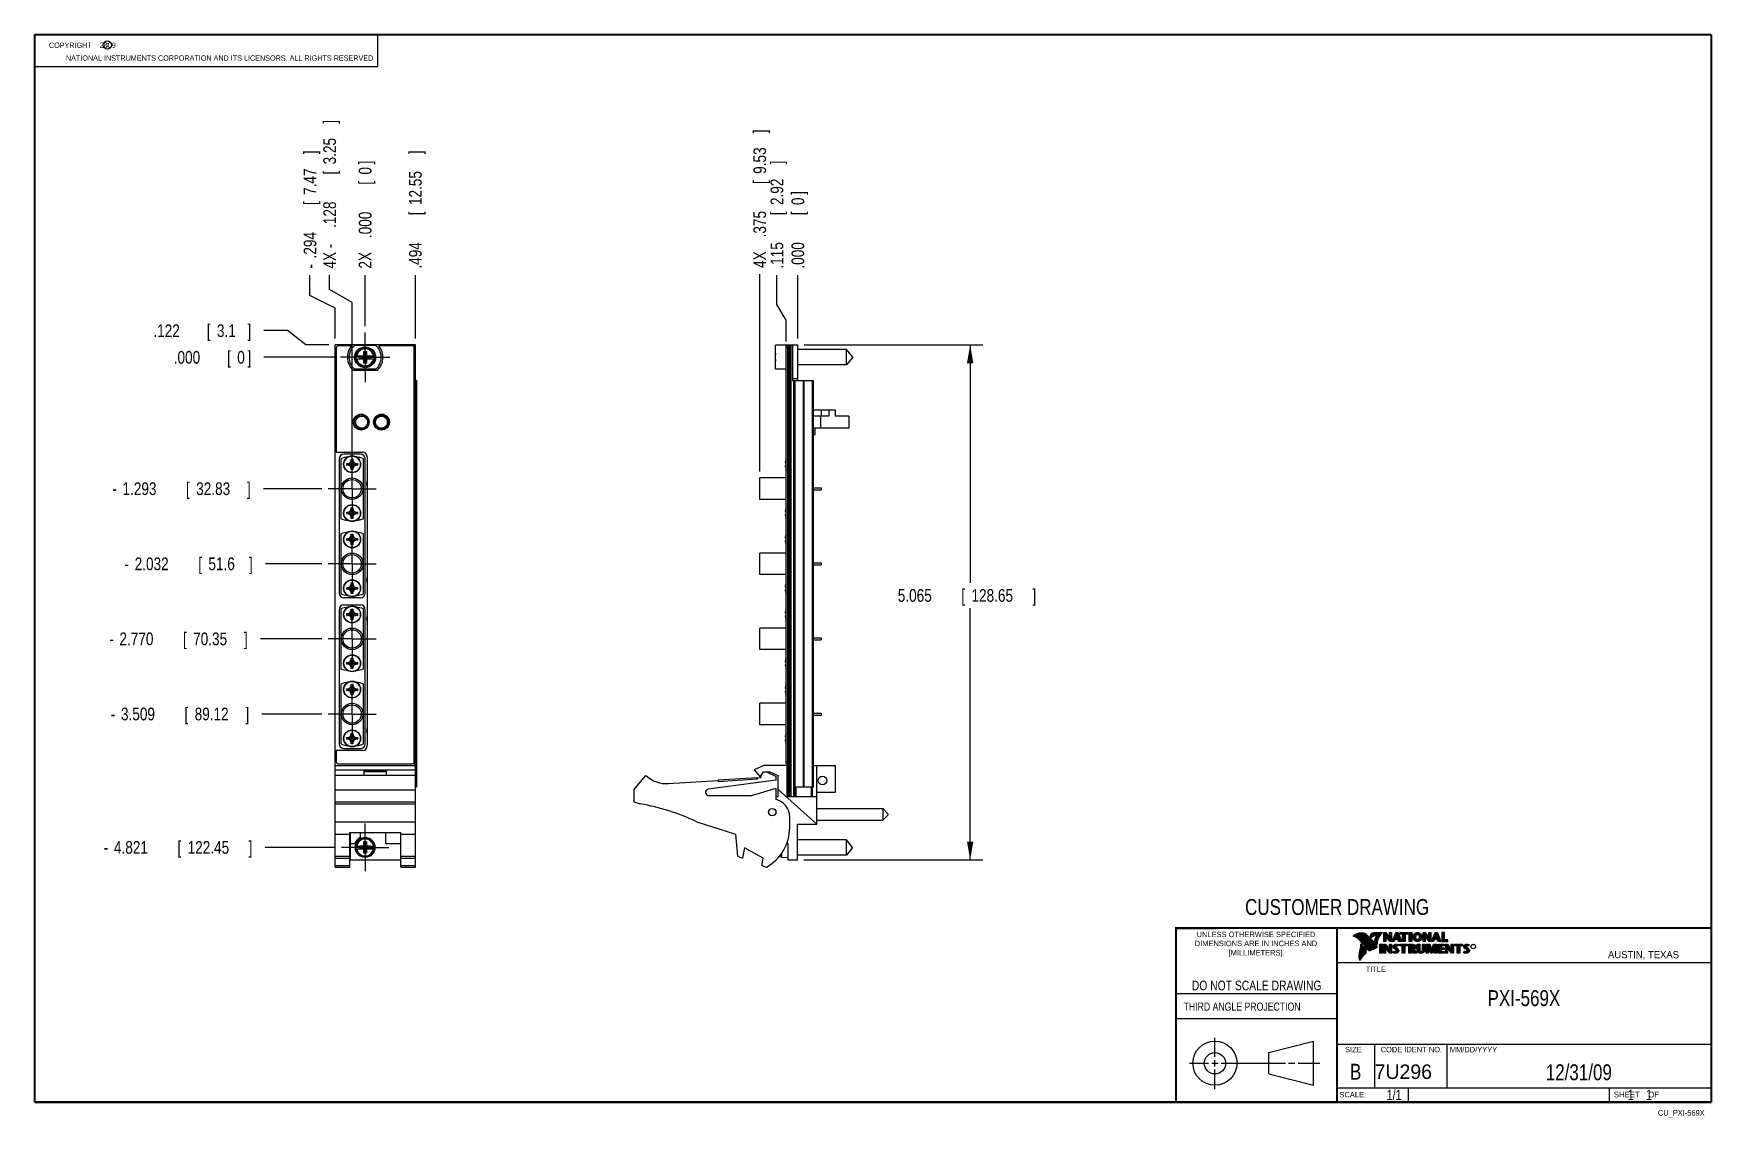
# Model space of a CAD drawing. Header units: inches. Extents: x 0.2 to 16.8, y 0.1 to 10.8.
import ezdxf
from ezdxf.enums import TextEntityAlignment as Align

# ---------------------------------------------------------------- set-up
doc = ezdxf.new("R2010")
doc.units = ezdxf.units.IN
doc.header["$LTSCALE"] = 0.935
doc.header["$MEASUREMENT"] = 0
doc.linetypes.add('CENTER', pattern=[0.6, 0.375, -0.075, 0.075, -0.075])
doc.layers.get('0').update_dxf_attribs({"linetype": 'CONTINUOUS'})
doc.layers.add('DEFAULT_1', color=7, linetype='CENTER')
doc.layers.add('DIMENSIONS', color=7, linetype='CONTINUOUS')
doc.styles.get("Standard").update_dxf_attribs({"font": 'txt', "width": 0.8})
doc.dimstyles.new('DIMSTYLE_1', dxfattribs={"dimtxt": 0.125, "dimasz": 0.18, "dimexe": 0.18, "dimexo": 0.0625, "dimgap": 0.09, "dimtad": 0, "dimtih": 1, "dimtoh": 1, "dimdec": 3, "dimzin": 4, "dimdsep": 46, "dimtxsty": 'STANDARD', "dimblk": '_FILLED', "dimblk1": '_FILLED', "dimblk2": '_FILLED', "dimcen": 0.09, "dimadec": 0, "dimazin": 0, "dimtp": 0.005, "dimtm": 0.005, "dimtfac": 1, "dimtdec": 3, "dimtofl": 0, "dimtmove": 0, "dimatfit": 3, "dimldrblk": '_FILLED', "dimfxl": 1, "dimtolj": 1, "dimtzin": 4, "dimarcsym": 0})
doc.dimstyles.new('DIMSTYLE_2', dxfattribs={"dimtxt": 0.125, "dimasz": 0.18, "dimexe": 0.18, "dimexo": 0.0625, "dimgap": 0.09, "dimtad": 0, "dimtih": 1, "dimtoh": 1, "dimdec": 3, "dimzin": 4, "dimdsep": 46, "dimtxsty": 'STANDARD', "dimblk": '_FILLED', "dimblk1": '_FILLED', "dimblk2": '_FILLED', "dimcen": 0.09, "dimadec": 0, "dimazin": 0, "dimtp": 0.005, "dimtm": 0.005, "dimtfac": 1, "dimtdec": 3, "dimtofl": 0, "dimtmove": 0, "dimatfit": 3, "dimldrblk": '_FILLED', "dimfxl": 1, "dimtolj": 1, "dimtzin": 4, "dimarcsym": 0})

msp = doc.modelspace()

# ---------------------------------------------------------------- texts
at = {"color": 2, "linetype": 'CONTINUOUS', "width": 0.8}
for s, height, p in [('c', 0.053, (0.946, 10.6363)), ('NATIONAL INSTRUMENTS CORPORATION AND ITS LICENSORS. ALL RIGHTS RESERVED', 0.053, (0.5583, 10.5016)), ('THIRD ANGLE PROJECTION', 0.08, (11.5564, 1.1584))]:
    msp.add_text(s, height=height, dxfattribs=at).set_placement(p)
at = {"color": 7, "linetype": 'CONTINUOUS', "width": 0.8}
for s, height, p in [('CUSTOMER DRAWING', 0.15625, (13.0668, 2.1001)), ('DO NOT SCALE DRAWING', 0.095, (12.2754, 1.3592)), ('B', 0.1562, (13.2497, 0.4798))]:
    msp.add_text(s, height=height, dxfattribs=at).set_placement(p, align=Align.CENTER)
at = {"color": 2, "linetype": 'CONTINUOUS'}
for s, p in [('DIMENSIONS ARE IN INCHES AND', (12.2688, 1.7933)), ('UNLESS OTHERWISE SPECIFIED', (12.2688, 1.8819)), ('[MILLIMETERS].', (12.2746, 1.7015))]:
    msp.add_text(s, height=0.053254, dxfattribs=at).set_placement(p, align=Align.CENTER)
for s, height, p in [('R', 0.0217, (14.3971, 1.7782)), ('AUSTIN, TEXAS', 0.069617, (15.7327, 1.6745)), ('TITLE', 0.05325, (13.3474, 1.5397)), ('SIZE', 0.05325, (13.1451, 0.7494)), ('MM/DD/YYYY', 0.05325, (14.1765, 0.7494)), ('SCALE:', 0.05325, (13.0904, 0.3053)), ('SHEET    OF', 0.057262, (15.7892, 0.3052))]:
    msp.add_text(s, height=height, dxfattribs=at).set_placement(p)
at = {"color": 2, "linetype": 'CONTINUOUS', "width": 0.95}
msp.add_text('CODE IDENT NO.', height=0.053254, dxfattribs=at).set_placement((13.7978, 0.7494), align=Align.CENTER)
at = {"color": 7, "linetype": 'CONTINUOUS'}
msp.add_text('7U296', height=0.14316, dxfattribs=at).set_placement((13.4363, 0.4866))
at = {"color": 7, "linetype": 'CONTINUOUS', "width": 0.8}
msp.add_text('1/1', height=0.1, dxfattribs=at).set_placement((13.7025, 0.2805), align=Align.RIGHT)
at = {"color": 2, "linetype": 'CONTINUOUS', "width": 0.8}
msp.add_text('CU_PXI-569X', height=0.057262, dxfattribs=at).set_placement((16.6837, 0.1254), align=Align.RIGHT)
at = {"color": 2, "linetype": 'CONTINUOUS', "insert": (0.3125, 10.6805), "char_height": 0.053, "width": 0.8904, "attachment_point": 1}
msp.add_mtext('    COPYRIGHT    2009', dxfattribs=at)
at = {"color": 7, "linetype": 'CONTINUOUS'}
for s, insert, char_height, width, attachment_point in [('PXI-569X\\P ', (14.9051, 1.3603), 0.15625, 1, 2), ('12/31/09 ', (15.4455, 0.6307), 0.15625, 1.125, 2), ('    1    1', (15.8075, 0.3805), 0.1, 0.8, 1)]:
    msp.add_mtext(s, dxfattribs=dict(at, insert=insert, char_height=char_height, width=width, attachment_point=attachment_point))

# ---------------------------------------------------------------- blocks, each defined once
blk = doc.blocks.new('*D0')
at = {"layer": 'DIMENSIONS', "color": 2, "linetype": 'CONTINUOUS'}
for p, q in [((2.74, 7.847), (2.507, 7.847)), ((2.92, 7.707), (2.74, 7.847)), ((3.146, 7.707), (2.92, 7.707))]:
    blk.add_line(p, q, dxfattribs=at)
at = {"layer": 'DIMENSIONS', "color": 2, "linetype": 'CONTINUOUS', "width": 0.8}
for s, p in [('.122', (1.419, 7.784)), ('[', (1.944, 7.784)), ('3.1', (2.044, 7.784)), (']', (2.344, 7.784))]:
    blk.add_text(s, height=0.125, dxfattribs=at).set_placement(p)
blk = doc.blocks.new('_FILLED')
at = {"color": 0, "linetype": 'BYBLOCK'}
blk.add_solid([(0, 0), (-1, 0.174), (-1, -0.174)], dxfattribs=at)
blk = doc.blocks.new('*D1')
at = {"layer": 'DIMENSIONS', "color": 2, "linetype": 'CONTINUOUS'}
blk.add_line((3.076, 6.292), (2.502, 6.292), dxfattribs=at)
at = {"layer": 'DIMENSIONS', "color": 2, "linetype": 'CONTINUOUS', "width": 0.8}
for s, p in [('-', (1.015, 6.23)), ('1.293', (1.115, 6.23)), ('[', (1.74, 6.23)), ('32.83', (1.84, 6.23)), (']', (2.34, 6.23))]:
    blk.add_text(s, height=0.125, dxfattribs=at).set_placement(p)
blk = doc.blocks.new('*D2')
at = {"layer": 'DIMENSIONS', "color": 2, "linetype": 'CONTINUOUS'}
blk.add_line((3.076, 5.553), (2.522, 5.553), dxfattribs=at)
at = {"layer": 'DIMENSIONS', "color": 2, "linetype": 'CONTINUOUS', "width": 0.8}
for s, p in [('2.032', (1.235, 5.491)), ('[', (1.86, 5.491)), ('51.6', (1.96, 5.491)), (']', (2.36, 5.491)), ('-', (1.135, 5.491))]:
    blk.add_text(s, height=0.125, dxfattribs=at).set_placement(p)
blk = doc.blocks.new('*D3')
at = {"layer": 'DIMENSIONS', "color": 2, "linetype": 'CONTINUOUS'}
blk.add_line((3.076, 4.815), (2.472, 4.815), dxfattribs=at)
at = {"layer": 'DIMENSIONS', "color": 2, "linetype": 'CONTINUOUS', "width": 0.8}
for s, p in [('-', (0.985, 4.753)), ('2.770', (1.085, 4.753)), ('[', (1.71, 4.753)), ('70.35', (1.81, 4.753)), (']', (2.31, 4.753))]:
    blk.add_text(s, height=0.125, dxfattribs=at).set_placement(p)
blk = doc.blocks.new('*D4')
at = {"layer": 'DIMENSIONS', "color": 2, "linetype": 'CONTINUOUS'}
blk.add_line((3.076, 4.076), (2.487, 4.076), dxfattribs=at)
at = {"layer": 'DIMENSIONS', "color": 2, "linetype": 'CONTINUOUS', "width": 0.8}
for s, p in [('3.509', (1.1, 4.014)), ('[', (1.725, 4.014)), ('89.12', (1.825, 4.014)), (']', (2.325, 4.014)), ('-', (1, 4.014))]:
    blk.add_text(s, height=0.125, dxfattribs=at).set_placement(p)
blk = doc.blocks.new('*D5')
at = {"layer": 'DIMENSIONS', "color": 2, "linetype": 'CONTINUOUS'}
blk.add_line((3.206, 2.764), (2.518, 2.764), dxfattribs=at)
at = {"layer": 'DIMENSIONS', "color": 2, "linetype": 'CONTINUOUS', "width": 0.8}
for s, p in [('4.821', (1.031, 2.702)), ('[', (1.656, 2.702)), ('122.45', (1.756, 2.702)), (']', (2.356, 2.702)), ('-', (0.931, 2.702))]:
    blk.add_text(s, height=0.125, dxfattribs=at).set_placement(p)
blk = doc.blocks.new('*D6')
at = {"layer": 'DIMENSIONS', "color": 2, "linetype": 'CONTINUOUS'}
blk.add_line((3.197, 7.585), (2.507, 7.585), dxfattribs=at)
at = {"layer": 'DIMENSIONS', "color": 2, "linetype": 'CONTINUOUS', "width": 0.8}
for s, p in [('.000', (1.619, 7.522)), ('[', (2.144, 7.522)), ('0', (2.244, 7.522)), (']', (2.344, 7.522))]:
    blk.add_text(s, height=0.125, dxfattribs=at).set_placement(p)
blk = doc.blocks.new('*D7')
at = {"layer": 'DIMENSIONS', "color": 2, "linetype": 'CONTINUOUS'}
for p, q in [((3.153, 8.25), (3.153, 8.394)), ((3.375, 8.124), (3.153, 8.25)), ((3.375, 6.591), (3.375, 8.124))]:
    blk.add_line(p, q, dxfattribs=at)
at = {"layer": 'DIMENSIONS', "color": 2, "linetype": 'CONTINUOUS', "width": 0.8}
for s, p in [(']', (3.216, 9.882)), ('3.25', (3.216, 9.482)), ('[', (3.216, 9.382)), ('.128', (3.216, 8.857)), ('4X -', (3.216, 8.457))]:
    blk.add_text(s, height=0.125, rotation=90, dxfattribs=at).set_placement(p)
blk = doc.blocks.new('*D8')
at = {"layer": 'DIMENSIONS', "color": 2, "linetype": 'CONTINUOUS'}
for p, q in [((2.96, 8.192), (2.96, 8.394)), ((3.209, 8.067), (2.96, 8.192)), ((3.209, 7.769), (3.209, 8.067))]:
    blk.add_line(p, q, dxfattribs=at)
at = {"layer": 'DIMENSIONS', "color": 2, "linetype": 'CONTINUOUS', "width": 0.8}
for s, p in [(']', (3.023, 9.582)), ('7.47', (3.023, 9.182)), ('[', (3.023, 9.082)), ('.294', (3.023, 8.557)), ('-', (3.023, 8.457))]:
    blk.add_text(s, height=0.125, rotation=90, dxfattribs=at).set_placement(p)
blk = doc.blocks.new('*D9')
at = {"layer": 'DIMENSIONS', "color": 2, "linetype": 'CONTINUOUS'}
blk.add_line((3.997, 7.769), (3.997, 8.394), dxfattribs=at)
at = {"layer": 'DIMENSIONS', "color": 2, "linetype": 'CONTINUOUS', "width": 0.8}
for s, p in [(']', (4.059, 9.582)), ('12.55', (4.059, 9.082)), ('[', (4.059, 8.982)), ('.494', (4.059, 8.457))]:
    blk.add_text(s, height=0.125, rotation=90, dxfattribs=at).set_placement(p)
blk = doc.blocks.new('*D10')
at = {"layer": 'DIMENSIONS', "color": 2, "linetype": 'CONTINUOUS'}
blk.add_line((3.503, 7.891), (3.503, 8.394), dxfattribs=at)
at = {"layer": 'DIMENSIONS', "color": 2, "linetype": 'CONTINUOUS', "width": 0.8}
for s, p in [(']', (3.565, 9.482)), ('0', (3.565, 9.382)), ('[', (3.565, 9.282)), ('.000', (3.565, 8.757)), ('2X ', (3.565, 8.457))]:
    blk.add_text(s, height=0.125, rotation=90, dxfattribs=at).set_placement(p)
blk = doc.blocks.new('*D11')
at = {"layer": 'DIMENSIONS', "color": 2, "linetype": 'CONTINUOUS'}
for p, q in [((7.555, 8.105), (7.555, 8.394)), ((7.646, 7.951), (7.555, 8.105)), ((7.646, 7.739), (7.646, 7.951))]:
    blk.add_line(p, q, dxfattribs=at)
at = {"layer": 'DIMENSIONS', "color": 2, "linetype": 'CONTINUOUS', "width": 0.8}
for s, p in [(']', (7.617, 9.482)), ('2.92', (7.617, 9.082)), ('[', (7.617, 8.982)), ('.115', (7.617, 8.457))]:
    blk.add_text(s, height=0.125, rotation=90, dxfattribs=at).set_placement(p)
blk = doc.blocks.new('*D12')
at = {"layer": 'DIMENSIONS', "color": 2, "linetype": 'CONTINUOUS'}
blk.add_line((7.386, 6.461), (7.386, 8.402), dxfattribs=at)
at = {"layer": 'DIMENSIONS', "color": 2, "linetype": 'CONTINUOUS', "width": 0.8}
for s, p in [(']', (7.448, 9.789)), ('9.53', (7.448, 9.389)), ('[', (7.448, 9.289)), ('.375', (7.448, 8.764)), ('4X ', (7.448, 8.464))]:
    blk.add_text(s, height=0.125, rotation=90, dxfattribs=at).set_placement(p)
blk = doc.blocks.new('*D13')
at = {"layer": 'DIMENSIONS', "color": 2, "linetype": 'CONTINUOUS'}
blk.add_line((7.761, 7.769), (7.761, 8.394), dxfattribs=at)
at = {"layer": 'DIMENSIONS', "color": 2, "linetype": 'CONTINUOUS', "width": 0.8}
for s, p in [(']', (7.823, 9.182)), ('0', (7.823, 9.082)), ('[', (7.823, 8.982)), ('.000', (7.823, 8.457))]:
    blk.add_text(s, height=0.125, rotation=90, dxfattribs=at).set_placement(p)
blk = doc.blocks.new('*D14')
at = {"layer": 'DIMENSIONS', "color": 2, "linetype": 'CONTINUOUS'}
for p, q in [((7.823, 7.707), (9.581, 7.707)), ((9.456, 7.707), (9.456, 5.367)), ((9.456, 2.642), (9.456, 5.117)), ((7.821, 2.642), (9.581, 2.642))]:
    blk.add_line(p, q, dxfattribs=at)
at = {"layer": 'DIMENSIONS', "color": 2, "linetype": 'CONTINUOUS', "xscale": 0.18, "yscale": 0.18, "zscale": 0.18}
for p, rotation in [((9.456, 7.707), 90), ((9.456, 2.642), 270)]:
    blk.add_blockref('_FILLED', p, dxfattribs=dict(at, rotation=rotation))
at = {"layer": 'DIMENSIONS', "color": 2, "linetype": 'CONTINUOUS', "width": 0.8}
for s, p in [('5.065', (8.744, 5.18)), ('[', (9.369, 5.18)), ('128.65', (9.469, 5.18)), (']', (10.069, 5.18))]:
    blk.add_text(s, height=0.125, dxfattribs=at).set_placement(p)

# ---------------------------------------------------------------- dimensions: what is measured, and where the dimension line sits
at = {"layer": 'DIMENSIONS', "color": 2, "linetype": 'CONTINUOUS'}
for feature_location, offset, dtype, origin, text, picture, middle in [((3.3746, 6.5908), (-0.2215, 1.8037), 0, (3.5026, 7.8285), '4X -<>', '*D7', (3.1531, 9.2195)), ((7.3857, 6.4608), (0, 1.941), 1, (7.7607, 7.707), '4X <>', '*D12', (7.3857, 9.1768)), ((3.2086, 7.7695), (-0.2483, 0.625), 0, (3.5026, 7.8285), '-<>', '*D8', (2.9603, 9.0695)), ((3.5026382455, 7.8909778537), (0, 0.5035), 1, (3.5026382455, 7.8284778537), '2X <>', '*D10', (3.5026382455, 9.0194778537)), ((3.2061, 2.7641), (-0.6878, 0), 0, (3.2591, 7.585), '-<>', '*D5', (1.6933, 2.7641)), ((3.0761, 4.8153), (-0.6041, 0), 0, (3.2591, 7.585), '-<>', '*D3', (1.6971, 4.8153)), ((3.0761, 4.0763), (-0.5887, 0), 0, (3.2591, 7.585), '-<>', '*D4', (1.7125, 4.0763)), ((3.0761, 6.2923), (-0.5739, 0), 0, (3.2591, 7.585), '-<>', '*D1', (1.7273, 6.2923)), ((3.0761, 5.5533), (-0.5541, 0), 0, (3.2591, 7.585), '-<>', '*D2', (1.797, 5.5533))]:
    dim = msp.add_ordinate_dim(feature_location=feature_location, offset=offset, dtype=dtype, origin=origin, text=text, dimstyle='DIMSTYLE_1', dxfattribs=at)
    dim.commit()
    dim.dimension.update_dxf_attribs({"geometry": picture, "text_midpoint": middle})
for feature_location, offset, dtype, origin, picture, middle in [((3.9966, 7.7695), (0, 0.625), 1, (3.5026, 7.8285), '*D9', (3.9966, 9.0695)), ((7.6457422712, 7.7394778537), (-0.0910976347, 0.6547305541), 0, (7.7607422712, 7.7069778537), '*D11', (7.5546446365, 9.0192084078)), ((7.7607422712, 7.7694778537), (0, 0.6247305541), 1, (7.7607422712, 7.7069778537), '*D13', (7.7607422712, 8.8692084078)), ((3.1461, 7.707), (-0.6392, 0.1399), 0, (3.2591, 7.585), '*D0', (1.932, 7.8469)), ((3.1966382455, 7.5849778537), (-0.6896545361, 0), 0, (3.2591382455, 7.5849778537), '*D6', (2.0319837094, 7.5849778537))]:
    dim = msp.add_ordinate_dim(feature_location=feature_location, offset=offset, dtype=dtype, origin=origin, dimstyle='DIMSTYLE_1', dxfattribs=at)
    dim.commit()
    dim.dimension.update_dxf_attribs({"geometry": picture, "text_midpoint": middle})
dim = msp.add_linear_dim(base=(9.4561, 2.6421), p1=(7.8232, 7.707), p2=(7.8212, 2.6421), angle=270, dimstyle='DIMSTYLE_2', dxfattribs=at)
dim.commit()
dim.dimension.update_dxf_attribs({"geometry": '*D14', "text_midpoint": (9.4561, 5.2421), "dimtype": 160})

# ---------------------------------------------------------------- linework, layer by layer
at = {"color": 2, "linetype": 'CONTINUOUS'}
for p, q in [((0.25, 10.7586), (3.625, 10.7586)), ((0.25, 10.7586), (0.25, 10.4456)), ((3.625, 10.7586), (3.625, 10.4456)), ((0.25, 10.4456), (3.625, 10.4456)), ((13.0652, 1.9695), (16.745, 1.9695)), ((13.0652, 1.9695), (13.0652, 0.2605)), ((13.2311, 1.8934), (13.2311, 1.8949)), ((13.2347, 1.8921), (13.2347, 1.8972)), ((13.2382, 1.8907), (13.2382, 1.8994)), ((13.2418, 1.8892), (13.2418, 1.9015)), ((13.2453, 1.8876), (13.2453, 1.9035)), ((13.2489, 1.8858), (13.2489, 1.9054)), ((13.2524, 1.8839), (13.2524, 1.9069)), ((13.256, 1.8818), (13.256, 1.9084)), ((13.2596, 1.8796), (13.2596, 1.9098)), ((13.2631, 1.8772), (13.2631, 1.9111)), ((13.2667, 1.8747), (13.2667, 1.9124)), ((13.2702, 1.872), (13.2702, 1.9135)), ((13.2738, 1.869), (13.2738, 1.9146)), ((13.2773, 1.8658), (13.2773, 1.9155)), ((13.2809, 1.8624), (13.2809, 1.9164)), ((13.2844, 1.8587), (13.2844, 1.9173)), ((13.288, 1.8549), (13.288, 1.9181)), ((13.2915, 1.851), (13.2915, 1.9188)), ((13.2951, 1.8471), (13.2951, 1.9194)), ((13.2987, 1.8431), (13.2987, 1.9198)), ((13.3022, 1.8391), (13.3022, 1.92)), ((13.3058, 1.8351), (13.3058, 1.9201)), ((13.3093, 1.8311), (13.3093, 1.9201)), ((13.3129, 1.827), (13.3129, 1.9199)), ((13.3164, 1.8229), (13.3164, 1.9196)), ((13.32, 1.8188), (13.32, 1.9192)), ((13.3235, 1.8146), (13.3235, 1.9186)), ((13.3271, 1.8104), (13.3271, 1.9179)), ((13.3306, 1.8062), (13.3306, 1.9172)), ((13.3342, 1.802), (13.3342, 1.9163)), ((13.3378, 1.7978), (13.3378, 1.9151)), ((13.3413, 1.7937), (13.3413, 1.9138)), ((13.3449, 1.7897), (13.3449, 1.9122)), ((13.3484, 1.7856), (13.3484, 1.9103)), ((13.352, 1.7817), (13.352, 1.9081)), ((13.3555, 1.7778), (13.3555, 1.9055)), ((13.3591, 1.7739), (13.3591, 1.9026)), ((13.3626, 1.7701), (13.3626, 1.8991)), ((13.3662, 1.7663), (13.3662, 1.8952)), ((13.3697, 1.7625), (13.3697, 1.8915)), ((13.3733, 1.7588), (13.3733, 1.8878)), ((13.3769, 1.7556), (13.3769, 1.8841)), ((13.3804, 1.7529), (13.3804, 1.8803)), ((13.384, 1.7512), (13.384, 1.8766)), ((13.3875, 1.7509), (13.3875, 1.8728)), ((13.4022, 1.878), (13.3901, 1.8922)), ((13.3911, 1.7518), (13.3911, 1.8691)), ((13.4029, 1.881), (13.3927, 1.893)), ((13.3946, 1.8908), (13.3946, 1.8999)), ((13.3946, 1.7533), (13.3946, 1.8653)), ((13.3982, 1.8866), (13.3982, 1.9062)), ((13.3982, 1.7548), (13.3982, 1.8615)), ((13.4017, 1.8824), (13.4017, 1.9101)), ((13.4017, 1.7563), (13.4017, 1.8574)), ((13.4053, 1.8823), (13.4053, 1.9129)), ((13.4053, 1.7578), (13.4053, 1.8531)), ((13.4088, 1.8844), (13.4088, 1.915)), ((13.4088, 1.7593), (13.4088, 1.8488)), ((13.4124, 1.887), (13.4124, 1.9167)), ((13.4124, 1.7609), (13.4124, 1.8445)), ((13.4159, 1.89), (13.4159, 1.9182)), ((13.4159, 1.7625), (13.4159, 1.8402)), ((13.4195, 1.8937), (13.4195, 1.9193)), ((13.4195, 1.7641), (13.4195, 1.8359)), ((13.4231, 1.8964), (13.4231, 1.9203)), ((13.4231, 1.7657), (13.4231, 1.8316)), ((13.4266, 1.8982), (13.4266, 1.9209)), ((13.4266, 1.7674), (13.4266, 1.8273)), ((13.4302, 1.8995), (13.4302, 1.9214)), ((13.4302, 1.7691), (13.4302, 1.823)), ((13.4414, 1.8328), (13.4319, 1.8437)), ((13.4337, 1.8997), (13.4337, 1.922)), ((13.4337, 1.7708), (13.4337, 1.8187)), ((13.4433, 1.8344), (13.4349, 1.844)), ((13.4373, 1.8991), (13.4373, 1.9224)), ((13.4373, 1.8413), (13.4373, 1.8491)), ((13.4408, 1.898), (13.4408, 1.9228)), ((13.4408, 1.8372), (13.4408, 1.8572)), ((13.4444, 1.8972), (13.4444, 1.9231)), ((13.4444, 1.8331), (13.4444, 1.8665)), ((13.4479, 1.8969), (13.4479, 1.9234)), ((13.4479, 1.8288), (13.4479, 1.873)), ((13.4515, 1.8966), (13.4515, 1.9236)), ((13.4515, 1.8247), (13.4515, 1.8764)), ((13.4529, 1.9261), (13.5132, 1.9271)), ((13.453, 1.9236), (13.5067, 1.9245)), ((13.455, 1.8965), (13.455, 1.9237)), ((13.455, 1.8207), (13.455, 1.878)), ((13.4586, 1.8964), (13.4586, 1.9237)), ((13.4586, 1.8303), (13.4586, 1.879)), ((13.4622, 1.8957), (13.4622, 1.9238)), ((13.4622, 1.8535), (13.4622, 1.8795)), ((13.4657, 1.8935), (13.4657, 1.9238)), ((13.4657, 1.8636), (13.4657, 1.8798)), ((13.4693, 1.872), (13.4693, 1.9239)), ((13.4728, 1.8794), (13.4728, 1.9239)), ((13.4764, 1.8859), (13.4764, 1.924)), ((13.4799, 1.8919), (13.4799, 1.924)), ((13.4835, 1.8973), (13.4835, 1.9241)), ((13.487, 1.9023), (13.487, 1.9242)), ((13.4906, 1.9069), (13.4906, 1.9242)), ((13.4941, 1.9112), (13.4941, 1.9243)), ((13.4977, 1.9153), (13.4977, 1.9243)), ((13.5013, 1.9191), (13.5013, 1.9244)), ((13.5261, 1.9263), (13.5451, 1.9263)), ((13.5261, 1.839), (13.5261, 1.9263)), ((13.5466, 1.839), (13.5261, 1.839)), ((13.5286, 1.9237), (13.5439, 1.9237)), ((13.5286, 1.8415), (13.5286, 1.9237)), ((13.5441, 1.8415), (13.5286, 1.8415)), ((13.5332, 1.8415), (13.5332, 1.9237)), ((13.5367, 1.8415), (13.5367, 1.9237)), ((13.5402, 1.8415), (13.5402, 1.9237)), ((13.5441, 1.8976), (13.5437, 1.9237)), ((13.5439, 1.9237), (13.5854, 1.869)), ((13.5873, 1.8415), (13.5441, 1.8976)), ((13.5441, 1.8976), (13.5441, 1.8415)), ((13.5451, 1.9263), (13.5829, 1.8765)), ((13.586, 1.839), (13.5466, 1.8902)), ((13.5466, 1.8902), (13.5466, 1.839)), ((13.5471, 1.8936), (13.5471, 1.9194)), ((13.5506, 1.8891), (13.5506, 1.9149)), ((13.5541, 1.8846), (13.5541, 1.9103)), ((13.5576, 1.8801), (13.5576, 1.9057)), ((13.561, 1.8756), (13.561, 1.9011)), ((13.5645, 1.8711), (13.5645, 1.8965)), ((13.568, 1.8665), (13.568, 1.8919)), ((13.5715, 1.862), (13.5715, 1.8874)), ((13.575, 1.8575), (13.575, 1.8828)), ((13.5784, 1.853), (13.5784, 1.8782)), ((13.5819, 1.8485), (13.5819, 1.8736)), ((13.5829, 1.9263), (13.6036, 1.9263)), ((13.5829, 1.8765), (13.5829, 1.9263)), ((13.5854, 1.9237), (13.6011, 1.9237)), ((13.5854, 1.869), (13.5854, 1.9237)), ((13.5854, 1.844), (13.5854, 1.869)), ((13.6036, 1.839), (13.586, 1.839)), ((13.6011, 1.8415), (13.5873, 1.8415)), ((13.5889, 1.8415), (13.5889, 1.9237)), ((13.5923, 1.8415), (13.5923, 1.9237)), ((13.5958, 1.8415), (13.5958, 1.9237)), ((13.5993, 1.8415), (13.5993, 1.9237)), ((13.6011, 1.9237), (13.6011, 1.8415)), ((13.6036, 1.9263), (13.6036, 1.839)), ((13.6088, 1.839), (13.6444, 1.9262)), ((13.6294, 1.839), (13.6088, 1.839)), ((13.6125, 1.8415), (13.6461, 1.9237)), ((13.6277, 1.8415), (13.6125, 1.8415)), ((13.6167, 1.8415), (13.6167, 1.8516)), ((13.6201, 1.8415), (13.6201, 1.8601)), ((13.6236, 1.8415), (13.6236, 1.8686)), ((13.6271, 1.8415), (13.6271, 1.8771)), ((13.6361, 1.8623), (13.6277, 1.8415)), ((13.6378, 1.8598), (13.6294, 1.839)), ((13.6306, 1.8486), (13.6306, 1.8857)), ((13.634, 1.8573), (13.634, 1.8942)), ((13.6665, 1.8623), (13.6361, 1.8623)), ((13.6375, 1.8623), (13.6375, 1.9027)), ((13.6647, 1.8598), (13.6378, 1.8598)), ((13.6388, 1.8711), (13.65, 1.9073)), ((13.6639, 1.8711), (13.6388, 1.8711)), ((13.641, 1.8781), (13.641, 1.9112)), ((13.641, 1.8623), (13.641, 1.8711)), ((13.6423, 1.8736), (13.6519, 1.9048)), ((13.6606, 1.8736), (13.6423, 1.8736)), ((13.6444, 1.9262), (13.6664, 1.9262)), ((13.6445, 1.8893), (13.6445, 1.9197)), ((13.6445, 1.8623), (13.6445, 1.8711)), ((13.6461, 1.9237), (13.6647, 1.9237)), ((13.6479, 1.9006), (13.6479, 1.9237)), ((13.6479, 1.8623), (13.6479, 1.8711)), ((13.65, 1.9073), (13.6541, 1.9073)), ((13.6514, 1.9073), (13.6514, 1.9237)), ((13.6514, 1.8623), (13.6514, 1.8711)), ((13.6519, 1.9048), (13.6521, 1.9048)), ((13.6521, 1.9048), (13.6606, 1.8736)), ((13.6541, 1.9073), (13.6639, 1.8711)), ((13.6549, 1.9043), (13.6549, 1.9237)), ((13.6549, 1.8623), (13.6549, 1.8711)), ((13.6584, 1.8915), (13.6584, 1.9237)), ((13.6584, 1.8623), (13.6584, 1.8711)), ((13.6618, 1.8787), (13.6618, 1.9237)), ((13.6618, 1.8623), (13.6618, 1.8711)), ((13.6647, 1.9237), (13.6959, 1.8415)), ((13.6717, 1.839), (13.6647, 1.8598)), ((13.6653, 1.8623), (13.6653, 1.922)), ((13.6664, 1.9262), (13.6995, 1.839)), ((13.6735, 1.8415), (13.6665, 1.8623)), ((13.6688, 1.8555), (13.6688, 1.9128)), ((13.6995, 1.839), (13.6717, 1.839)), ((13.6723, 1.8452), (13.6723, 1.9037)), ((13.6959, 1.8415), (13.6735, 1.8415)), ((13.6757, 1.8415), (13.6757, 1.8945)), ((13.6792, 1.8415), (13.6792, 1.8854)), ((13.6827, 1.8415), (13.6827, 1.8762)), ((13.6862, 1.8415), (13.6862, 1.8671)), ((13.6866, 1.9262), (13.7634, 1.9262)), ((13.6866, 1.9099), (13.6866, 1.9262)), ((13.7118, 1.9099), (13.6866, 1.9099)), ((13.6891, 1.9237), (13.7609, 1.9237)), ((13.6891, 1.9125), (13.6891, 1.9237)), ((13.7143, 1.9125), (13.6891, 1.9125)), ((13.6896, 1.8415), (13.6896, 1.8579)), ((13.6931, 1.9125), (13.6931, 1.9237)), ((13.6931, 1.8415), (13.6931, 1.8488)), ((13.6966, 1.9125), (13.6966, 1.9237)), ((13.7001, 1.9125), (13.7001, 1.9237)), ((13.7035, 1.9125), (13.7035, 1.9237)), ((13.707, 1.9125), (13.707, 1.9237)), ((13.7105, 1.9125), (13.7105, 1.9237)), ((13.7118, 1.839), (13.7118, 1.9099)), ((13.7382, 1.839), (13.7118, 1.839)), ((13.7143, 1.9125), (13.714, 1.9237)), ((13.7143, 1.8415), (13.7143, 1.9125)), ((13.7357, 1.8415), (13.7143, 1.8415)), ((13.7174, 1.8415), (13.7174, 1.9237)), ((13.7209, 1.8415), (13.7209, 1.9237)), ((13.7244, 1.8415), (13.7244, 1.9237)), ((13.7279, 1.8415), (13.7279, 1.9237)), ((13.7313, 1.8415), (13.7313, 1.9237)), ((13.7357, 1.9125), (13.7348, 1.9237)), ((13.7609, 1.9125), (13.7357, 1.9125)), ((13.7357, 1.9125), (13.7357, 1.8415)), ((13.7634, 1.9099), (13.7382, 1.9099)), ((13.7382, 1.9099), (13.7382, 1.839)), ((13.7383, 1.9125), (13.7383, 1.9237)), ((13.7418, 1.9125), (13.7418, 1.9237)), ((13.7452, 1.9125), (13.7452, 1.9237)), ((13.7487, 1.9125), (13.7487, 1.9237)), ((13.7522, 1.9125), (13.7522, 1.9237)), ((13.7557, 1.9125), (13.7557, 1.9237)), ((13.7591, 1.9125), (13.7591, 1.9237)), ((13.7609, 1.9237), (13.7609, 1.9125)), ((13.7634, 1.9262), (13.7634, 1.9099)), ((13.7768, 1.9262), (13.8031, 1.9262)), ((13.7768, 1.839), (13.7768, 1.9262)), ((13.8031, 1.839), (13.7768, 1.839)), ((13.7794, 1.9237), (13.8006, 1.9237)), ((13.7794, 1.8415), (13.7794, 1.9237)), ((13.8006, 1.8415), (13.7794, 1.8415)), ((13.7835, 1.8415), (13.7835, 1.9237)), ((13.787, 1.8415), (13.787, 1.9237)), ((13.7904, 1.8415), (13.7904, 1.9237)), ((13.7939, 1.8415), (13.7939, 1.9237)), ((13.7974, 1.8415), (13.7974, 1.9237)), ((13.8006, 1.9237), (13.8006, 1.8415)), ((13.8031, 1.9262), (13.8031, 1.839)), ((13.8154, 1.8853), (13.8155, 1.8871)), ((13.8154, 1.8834), (13.8154, 1.8853)), ((13.8154, 1.8816), (13.8154, 1.8834)), ((13.8155, 1.8797), (13.8154, 1.8816)), ((13.8155, 1.8871), (13.8157, 1.8889)), ((13.8157, 1.8779), (13.8155, 1.8797)), ((13.8157, 1.8889), (13.8159, 1.8907)), ((13.8159, 1.876), (13.8157, 1.8779)), ((13.8159, 1.8907), (13.8161, 1.8924)), ((13.8162, 1.8742), (13.8159, 1.876)), ((13.8161, 1.8924), (13.8165, 1.8941)), ((13.8166, 1.8724), (13.8162, 1.8742)), ((13.8165, 1.8941), (13.8169, 1.8958)), ((13.817, 1.8706), (13.8166, 1.8724)), ((13.8169, 1.8958), (13.8174, 1.8975)), ((13.8174, 1.8689), (13.817, 1.8706)), ((13.8174, 1.8975), (13.8179, 1.8991)), ((13.8179, 1.8672), (13.8174, 1.8689)), ((13.8179, 1.8991), (13.8185, 1.9006)), ((13.8179, 1.8852), (13.818, 1.8869)), ((13.8179, 1.8834), (13.8179, 1.8852)), ((13.818, 1.8817), (13.8179, 1.8834)), ((13.8185, 1.8655), (13.8179, 1.8672)), ((13.818, 1.8869), (13.8182, 1.8886)), ((13.8181, 1.8799), (13.818, 1.8817)), ((13.8182, 1.8781), (13.8181, 1.8799)), ((13.8182, 1.8886), (13.8184, 1.8903)), ((13.8184, 1.8764), (13.8182, 1.8781)), ((13.8184, 1.8903), (13.8186, 1.892)), ((13.8187, 1.8746), (13.8184, 1.8764)), ((13.8185, 1.9006), (13.8191, 1.9021)), ((13.8191, 1.8639), (13.8185, 1.8655)), ((13.8186, 1.892), (13.819, 1.8936)), ((13.8191, 1.8729), (13.8187, 1.8746)), ((13.819, 1.8936), (13.8193, 1.8952)), ((13.8191, 1.9021), (13.8198, 1.9036)), ((13.8194, 1.8712), (13.8191, 1.8729)), ((13.8198, 1.8623), (13.8191, 1.8639)), ((13.8193, 1.8952), (13.8198, 1.8967)), ((13.8199, 1.8696), (13.8194, 1.8712)), ((13.8198, 1.9036), (13.8206, 1.9051)), ((13.8198, 1.8967), (13.8203, 1.8982)), ((13.8205, 1.8607), (13.8198, 1.8623)), ((13.8204, 1.8679), (13.8199, 1.8696)), ((13.8203, 1.8982), (13.8208, 1.8997)), ((13.8209, 1.8664), (13.8204, 1.8679)), ((13.8213, 1.8592), (13.8205, 1.8607)), ((13.8206, 1.9051), (13.8214, 1.9065)), ((13.8208, 1.8997), (13.8214, 1.9011)), ((13.8209, 1.8664), (13.8208, 1.8997)), ((13.8215, 1.8648), (13.8209, 1.8664)), ((13.8221, 1.8578), (13.8213, 1.8592)), ((13.8214, 1.9065), (13.8223, 1.9079)), ((13.8214, 1.9011), (13.8221, 1.9025)), ((13.8221, 1.8633), (13.8215, 1.8648)), ((13.8221, 1.9025), (13.8228, 1.9038)), ((13.8228, 1.8619), (13.8221, 1.8633)), ((13.823, 1.8563), (13.8221, 1.8578)), ((13.8223, 1.9079), (13.8232, 1.9092)), ((13.8228, 1.9038), (13.8236, 1.9052)), ((13.8235, 1.8604), (13.8228, 1.8619)), ((13.8239, 1.855), (13.823, 1.8563)), ((13.8232, 1.9092), (13.8243, 1.9106)), ((13.8243, 1.8591), (13.8235, 1.8604)), ((13.8236, 1.9052), (13.8244, 1.9065)), ((13.8249, 1.8536), (13.8239, 1.855)), ((13.8243, 1.9106), (13.8253, 1.9119)), ((13.8243, 1.8591), (13.8244, 1.9065)), ((13.8251, 1.8577), (13.8243, 1.8591)), ((13.8244, 1.9065), (13.8253, 1.9077)), ((13.826, 1.8523), (13.8249, 1.8536)), ((13.826, 1.8564), (13.8251, 1.8577)), ((13.8253, 1.9119), (13.8265, 1.9132)), ((13.8253, 1.9077), (13.8262, 1.909)), ((13.8269, 1.8552), (13.826, 1.8564)), ((13.8271, 1.8511), (13.826, 1.8523)), ((13.8262, 1.909), (13.8273, 1.9102)), ((13.8265, 1.9132), (13.8276, 1.9144)), ((13.8279, 1.854), (13.8269, 1.8552)), ((13.8282, 1.8499), (13.8271, 1.8511)), ((13.8273, 1.9102), (13.8283, 1.9114)), ((13.8276, 1.9144), (13.8288, 1.9156)), ((13.8279, 1.854), (13.8283, 1.9114)), ((13.8289, 1.8528), (13.8279, 1.854)), ((13.8294, 1.8487), (13.8282, 1.8499)), ((13.8283, 1.9114), (13.8294, 1.9126)), ((13.8288, 1.9156), (13.8301, 1.9167)), ((13.83, 1.8517), (13.8289, 1.8528)), ((13.8294, 1.9126), (13.8306, 1.9137)), ((13.8306, 1.8476), (13.8294, 1.8487)), ((13.8311, 1.8506), (13.83, 1.8517)), ((13.8301, 1.9167), (13.8314, 1.9178)), ((13.8306, 1.9137), (13.8318, 1.9148)), ((13.8319, 1.8466), (13.8306, 1.8476)), ((13.8311, 1.8506), (13.8318, 1.9148)), ((13.8323, 1.8496), (13.8311, 1.8506)), ((13.8314, 1.9178), (13.8327, 1.9188)), ((13.8318, 1.9148), (13.833, 1.9158)), ((13.8332, 1.8456), (13.8319, 1.8466)), ((13.8335, 1.8486), (13.8323, 1.8496)), ((13.8327, 1.9188), (13.834, 1.9198)), ((13.833, 1.9158), (13.8342, 1.9168)), ((13.8346, 1.8447), (13.8332, 1.8456)), ((13.8347, 1.8477), (13.8335, 1.8486)), ((13.834, 1.9198), (13.8354, 1.9207)), ((13.8342, 1.9168), (13.8355, 1.9177)), ((13.836, 1.8438), (13.8346, 1.8447)), ((13.8347, 1.8477), (13.8355, 1.9177)), ((13.836, 1.8468), (13.8347, 1.8477)), ((13.8354, 1.9207), (13.8368, 1.9215)), ((13.8355, 1.9177), (13.8368, 1.9185)), ((13.8373, 1.846), (13.836, 1.8468)), ((13.8374, 1.843), (13.836, 1.8438)), ((13.8368, 1.9215), (13.8382, 1.9223)), ((13.8368, 1.9185), (13.8381, 1.9193)), ((13.8386, 1.8452), (13.8373, 1.846)), ((13.839, 1.8423), (13.8374, 1.843)), ((13.8381, 1.9193), (13.8394, 1.92)), ((13.8386, 1.8452), (13.8381, 1.9193)), ((13.8382, 1.9223), (13.8397, 1.923)), ((13.84, 1.8445), (13.8386, 1.8452)), ((13.8405, 1.8416), (13.839, 1.8423)), ((13.8394, 1.92), (13.8408, 1.9207)), ((13.8397, 1.923), (13.8412, 1.9237)), ((13.8397, 1.8857), (13.8398, 1.8868)), ((13.8397, 1.8845), (13.8397, 1.8857)), ((13.8397, 1.8833), (13.8397, 1.8845)), ((13.8397, 1.8821), (13.8397, 1.8833)), ((13.8397, 1.8809), (13.8397, 1.8821)), ((13.8398, 1.8796), (13.8397, 1.8809)), ((13.8398, 1.8868), (13.8399, 1.888)), ((13.8399, 1.8784), (13.8398, 1.8796)), ((13.8399, 1.888), (13.84, 1.8891)), ((13.84, 1.8773), (13.8399, 1.8784)), ((13.84, 1.8891), (13.8401, 1.8902)), ((13.8401, 1.8761), (13.84, 1.8773)), ((13.8415, 1.8439), (13.84, 1.8445)), ((13.8401, 1.8902), (13.8402, 1.8913)), ((13.8402, 1.8749), (13.8401, 1.8761)), ((13.8402, 1.8913), (13.8403, 1.8924)), ((13.8404, 1.8738), (13.8402, 1.8749)), ((13.8403, 1.8924), (13.8405, 1.8934)), ((13.8405, 1.8727), (13.8404, 1.8738)), ((13.8405, 1.8934), (13.8407, 1.8944)), ((13.8407, 1.8716), (13.8405, 1.8727)), ((13.8421, 1.8409), (13.8405, 1.8416)), ((13.8407, 1.8944), (13.8409, 1.8954)), ((13.841, 1.8706), (13.8407, 1.8716)), ((13.8408, 1.9207), (13.8422, 1.9213)), ((13.8409, 1.8954), (13.8411, 1.8963)), ((13.8412, 1.8696), (13.841, 1.8706)), ((13.8411, 1.8963), (13.8414, 1.8972)), ((13.8412, 1.9237), (13.8427, 1.9243)), ((13.8414, 1.8686), (13.8412, 1.8696)), ((13.8414, 1.8972), (13.8416, 1.8981)), ((13.8417, 1.8677), (13.8414, 1.8686)), ((13.8415, 1.8439), (13.8417, 1.8678)), ((13.843, 1.8433), (13.8415, 1.8439)), ((13.8416, 1.8981), (13.8419, 1.899)), ((13.842, 1.8667), (13.8417, 1.8677)), ((13.8419, 1.899), (13.8422, 1.8999)), ((13.842, 1.8991), (13.8422, 1.9213)), ((13.8423, 1.8658), (13.842, 1.8667)), ((13.8438, 1.8404), (13.8421, 1.8409)), ((13.8422, 1.9213), (13.8436, 1.9219)), ((13.8422, 1.8999), (13.8426, 1.9007)), ((13.8422, 1.8844), (13.8423, 1.8856)), ((13.8422, 1.8833), (13.8422, 1.8844)), ((13.8422, 1.8821), (13.8422, 1.8833)), ((13.8423, 1.8809), (13.8422, 1.8821)), ((13.8423, 1.8867), (13.8424, 1.8878)), ((13.8423, 1.8856), (13.8423, 1.8867)), ((13.8423, 1.8798), (13.8423, 1.8809)), ((13.8424, 1.8786), (13.8423, 1.8798)), ((13.8427, 1.865), (13.8423, 1.8658)), ((13.8424, 1.8878), (13.8425, 1.8889)), ((13.8425, 1.8775), (13.8424, 1.8786)), ((13.8425, 1.8889), (13.8426, 1.89)), ((13.8426, 1.8764), (13.8425, 1.8775)), ((13.8426, 1.9007), (13.843, 1.9016)), ((13.8426, 1.89), (13.8427, 1.891)), ((13.8427, 1.8753), (13.8426, 1.8764)), ((13.8427, 1.9243), (13.8443, 1.9248)), ((13.8427, 1.891), (13.8428, 1.892)), ((13.8429, 1.8742), (13.8427, 1.8753)), ((13.8431, 1.8641), (13.8427, 1.865)), ((13.8428, 1.892), (13.843, 1.893)), ((13.843, 1.8731), (13.8429, 1.8742)), ((13.843, 1.9016), (13.8434, 1.9024)), ((13.843, 1.893), (13.8432, 1.8939)), ((13.8432, 1.8721), (13.843, 1.8731)), ((13.8445, 1.8428), (13.843, 1.8433)), ((13.8434, 1.8633), (13.8431, 1.8641)), ((13.8432, 1.8939), (13.8434, 1.8948)), ((13.8434, 1.8712), (13.8432, 1.8721)), ((13.8434, 1.9024), (13.8438, 1.9032)), ((13.8434, 1.8948), (13.8436, 1.8957)), ((13.8436, 1.8702), (13.8434, 1.8712)), ((13.8439, 1.8625), (13.8434, 1.8633)), ((13.8436, 1.9219), (13.8451, 1.9224)), ((13.8436, 1.8957), (13.8438, 1.8965)), ((13.8439, 1.8693), (13.8436, 1.8702)), ((13.8438, 1.9032), (13.8443, 1.904)), ((13.8438, 1.8965), (13.844, 1.8974)), ((13.8455, 1.8399), (13.8438, 1.8404)), ((13.8441, 1.8684), (13.8439, 1.8693)), ((13.8443, 1.8617), (13.8439, 1.8625)), ((13.844, 1.8974), (13.8443, 1.8982)), ((13.8444, 1.8676), (13.8441, 1.8684)), ((13.8443, 1.9248), (13.8459, 1.9253)), ((13.8443, 1.904), (13.8447, 1.9047)), ((13.8443, 1.8982), (13.8446, 1.899)), ((13.8448, 1.8609), (13.8443, 1.8617)), ((13.8447, 1.8667), (13.8444, 1.8676)), ((13.8462, 1.8423), (13.8445, 1.8428)), ((13.8446, 1.899), (13.8449, 1.8997)), ((13.8447, 1.9047), (13.8453, 1.9055)), ((13.845, 1.8659), (13.8447, 1.8667)), ((13.8453, 1.8602), (13.8448, 1.8609)), ((13.8449, 1.8997), (13.8453, 1.9005)), ((13.8454, 1.8651), (13.845, 1.8659)), ((13.8451, 1.9224), (13.8466, 1.9229)), ((13.8453, 1.9055), (13.8451, 1.9224)), ((13.8453, 1.9055), (13.8458, 1.9062)), ((13.8453, 1.9005), (13.8456, 1.9012)), ((13.8458, 1.8595), (13.8453, 1.8602)), ((13.8457, 1.8644), (13.8454, 1.8651)), ((13.8473, 1.8395), (13.8455, 1.8399)), ((13.8456, 1.9012), (13.846, 1.902)), ((13.8461, 1.8637), (13.8457, 1.8644)), ((13.8458, 1.9062), (13.8464, 1.9068)), ((13.8464, 1.8588), (13.8458, 1.8595)), ((13.846, 1.8424), (13.8458, 1.8595)), ((13.8459, 1.9253), (13.8476, 1.9257)), ((13.846, 1.902), (13.8464, 1.9027)), ((13.8465, 1.863), (13.8461, 1.8637)), ((13.8478, 1.8419), (13.8462, 1.8423)), ((13.8464, 1.9068), (13.847, 1.9074)), ((13.8464, 1.9027), (13.8468, 1.9033)), ((13.847, 1.8581), (13.8464, 1.8588)), ((13.8469, 1.8623), (13.8465, 1.863)), ((13.8466, 1.9229), (13.8481, 1.9233)), ((13.8468, 1.9033), (13.8473, 1.9039)), ((13.8473, 1.8617), (13.8469, 1.8623)), ((13.847, 1.9074), (13.8477, 1.908)), ((13.8477, 1.8575), (13.847, 1.8581)), ((13.8473, 1.9039), (13.8478, 1.9045)), ((13.8478, 1.8611), (13.8473, 1.8617)), ((13.8491, 1.8391), (13.8473, 1.8395)), ((13.8476, 1.9257), (13.8492, 1.9261)), ((13.8477, 1.908), (13.8483, 1.9086)), ((13.8483, 1.857), (13.8477, 1.8575)), ((13.8478, 1.9045), (13.8482, 1.9051)), ((13.8483, 1.8605), (13.8478, 1.8611)), ((13.8495, 1.8416), (13.8478, 1.8419)), ((13.8481, 1.9233), (13.8497, 1.9236)), ((13.8482, 1.9051), (13.8488, 1.9056)), ((13.8483, 1.9086), (13.849, 1.9091)), ((13.8488, 1.8599), (13.8483, 1.8605)), ((13.849, 1.8564), (13.8483, 1.857)), ((13.8488, 1.9056), (13.8493, 1.9061)), ((13.8494, 1.8594), (13.8488, 1.8599)), ((13.849, 1.9091), (13.8497, 1.9095)), ((13.8498, 1.8559), (13.849, 1.8564)), ((13.8509, 1.8388), (13.8491, 1.8391)), ((13.8492, 1.9261), (13.8509, 1.9264)), ((13.8493, 1.9061), (13.8498, 1.9065)), ((13.8499, 1.8589), (13.8494, 1.8594)), ((13.8495, 1.9094), (13.8495, 1.9236)), ((13.8495, 1.8416), (13.8495, 1.8561)), ((13.8513, 1.8413), (13.8495, 1.8416)), ((13.8497, 1.9236), (13.8513, 1.9239)), ((13.8497, 1.9095), (13.8505, 1.9099)), ((13.8498, 1.9065), (13.8504, 1.9069)), ((13.8505, 1.8555), (13.8498, 1.8559)), ((13.8505, 1.8585), (13.8499, 1.8589)), ((13.8504, 1.9069), (13.851, 1.9073)), ((13.8505, 1.9099), (13.8512, 1.9103)), ((13.8511, 1.8581), (13.8505, 1.8585)), ((13.8513, 1.8551), (13.8505, 1.8555)), ((13.8509, 1.9264), (13.8527, 1.9266)), ((13.8528, 1.8386), (13.8509, 1.8388)), ((13.851, 1.9073), (13.8516, 1.9077)), ((13.8518, 1.8577), (13.8511, 1.8581)), ((13.8512, 1.9103), (13.852, 1.9106)), ((13.8513, 1.9239), (13.853, 1.9241)), ((13.8521, 1.8547), (13.8513, 1.8551)), ((13.853, 1.8411), (13.8513, 1.8413)), ((13.8516, 1.9077), (13.8523, 1.908)), ((13.8524, 1.8574), (13.8518, 1.8577)), ((13.852, 1.9106), (13.8528, 1.9109)), ((13.853, 1.8544), (13.8521, 1.8547)), ((13.8523, 1.908), (13.8529, 1.9083)), ((13.8531, 1.8571), (13.8524, 1.8574)), ((13.8527, 1.9266), (13.8544, 1.9268)), ((13.8528, 1.9109), (13.8536, 1.9111)), ((13.8547, 1.8384), (13.8528, 1.8386)), ((13.8529, 1.9083), (13.8536, 1.9085)), ((13.853, 1.9241), (13.8546, 1.9243)), ((13.853, 1.9109), (13.853, 1.9241)), ((13.8538, 1.8542), (13.853, 1.8544)), ((13.853, 1.8411), (13.853, 1.8544)), ((13.8548, 1.841), (13.853, 1.8411)), ((13.8538, 1.8568), (13.8531, 1.8571)), ((13.8536, 1.9111), (13.8545, 1.9113)), ((13.8536, 1.9085), (13.8543, 1.9087)), ((13.8545, 1.8566), (13.8538, 1.8568)), ((13.8547, 1.854), (13.8538, 1.8542)), ((13.8543, 1.9087), (13.855, 1.9089)), ((13.8544, 1.9268), (13.8561, 1.9269)), ((13.8545, 1.9113), (13.8553, 1.9115)), ((13.8552, 1.8564), (13.8545, 1.8566)), ((13.8546, 1.9243), (13.8563, 1.9244)), ((13.8556, 1.8538), (13.8547, 1.854)), ((13.8565, 1.8384), (13.8547, 1.8384)), ((13.8566, 1.8409), (13.8548, 1.841)), ((13.855, 1.9089), (13.8557, 1.909)), ((13.8559, 1.8563), (13.8552, 1.8564)), ((13.8553, 1.9115), (13.8562, 1.9116)), ((13.8565, 1.8537), (13.8556, 1.8538)), ((13.8557, 1.909), (13.8565, 1.9091)), ((13.8567, 1.8562), (13.8559, 1.8563)), ((13.8561, 1.9269), (13.8579, 1.927)), ((13.8562, 1.9116), (13.8571, 1.9117)), ((13.8563, 1.9244), (13.8579, 1.9245)), ((13.8565, 1.9116), (13.8565, 1.9244)), ((13.8565, 1.9091), (13.8572, 1.9092)), ((13.8574, 1.8537), (13.8565, 1.8537)), ((13.8565, 1.8409), (13.8565, 1.8537)), ((13.8584, 1.8383), (13.8565, 1.8384)), ((13.8584, 1.8408), (13.8566, 1.8409)), ((13.8574, 1.8562), (13.8567, 1.8562)), ((13.8571, 1.9117), (13.858, 1.9117)), ((13.8572, 1.9092), (13.858, 1.9092)), ((13.8582, 1.8562), (13.8574, 1.8562)), ((13.8583, 1.8537), (13.8574, 1.8537)), ((13.8579, 1.927), (13.8596, 1.927)), ((13.8579, 1.9245), (13.8596, 1.9244)), ((13.858, 1.9117), (13.8589, 1.9117)), ((13.858, 1.9092), (13.8587, 1.9091)), ((13.8589, 1.8563), (13.8582, 1.8562)), ((13.8592, 1.8537), (13.8583, 1.8537)), ((13.8601, 1.8409), (13.8584, 1.8408)), ((13.8602, 1.8384), (13.8584, 1.8383)), ((13.8587, 1.9091), (13.8595, 1.9091)), ((13.8589, 1.9117), (13.8598, 1.9116)), ((13.8597, 1.8564), (13.8589, 1.8563)), ((13.8601, 1.8539), (13.8592, 1.8537)), ((13.8595, 1.9091), (13.8602, 1.909)), ((13.8596, 1.927), (13.8614, 1.9269)), ((13.8596, 1.9244), (13.8612, 1.9243)), ((13.8605, 1.8565), (13.8597, 1.8564)), ((13.8598, 1.9116), (13.8607, 1.9114)), ((13.8599, 1.8409), (13.8601, 1.8539)), ((13.861, 1.854), (13.8601, 1.8539)), ((13.8618, 1.841), (13.8601, 1.8409)), ((13.8602, 1.909), (13.861, 1.9088)), ((13.862, 1.8384), (13.8602, 1.8384)), ((13.8612, 1.8567), (13.8605, 1.8565)), ((13.8607, 1.9114), (13.8616, 1.9113)), ((13.861, 1.9114), (13.8612, 1.9243)), ((13.861, 1.9088), (13.8617, 1.9086)), ((13.8619, 1.8542), (13.861, 1.854)), ((13.8612, 1.9243), (13.8628, 1.9242)), ((13.862, 1.8569), (13.8612, 1.8567)), ((13.8614, 1.9269), (13.8631, 1.9267)), ((13.8616, 1.9113), (13.8624, 1.911)), ((13.8617, 1.9086), (13.8624, 1.9084)), ((13.8635, 1.8411), (13.8618, 1.841)), ((13.8627, 1.8545), (13.8619, 1.8542)), ((13.8627, 1.8571), (13.862, 1.8569)), ((13.8638, 1.8386), (13.862, 1.8384)), ((13.8624, 1.911), (13.8632, 1.9108)), ((13.8624, 1.9084), (13.8631, 1.9081)), ((13.8634, 1.8574), (13.8627, 1.8571)), ((13.8636, 1.8547), (13.8627, 1.8545)), ((13.8628, 1.9242), (13.8644, 1.924)), ((13.8631, 1.9267), (13.8648, 1.9265)), ((13.8631, 1.9081), (13.8638, 1.9079)), ((13.8632, 1.9108), (13.864, 1.9105)), ((13.8641, 1.8577), (13.8634, 1.8574)), ((13.8634, 1.8411), (13.8636, 1.8547)), ((13.8652, 1.8413), (13.8635, 1.8411)), ((13.8644, 1.8551), (13.8636, 1.8547)), ((13.8638, 1.9079), (13.8645, 1.9076)), ((13.8656, 1.8388), (13.8638, 1.8386)), ((13.864, 1.9105), (13.8648, 1.9102)), ((13.8647, 1.858), (13.8641, 1.8577)), ((13.8643, 1.9104), (13.8644, 1.924)), ((13.8644, 1.924), (13.8661, 1.9237)), ((13.8652, 1.8554), (13.8644, 1.8551)), ((13.8645, 1.9076), (13.8651, 1.9072)), ((13.8653, 1.8584), (13.8647, 1.858)), ((13.8648, 1.9265), (13.8665, 1.9262)), ((13.8648, 1.9102), (13.8656, 1.9098)), ((13.8651, 1.9072), (13.8657, 1.9069)), ((13.8659, 1.8558), (13.8652, 1.8554)), ((13.8668, 1.8416), (13.8652, 1.8413)), ((13.8659, 1.8588), (13.8653, 1.8584)), ((13.8656, 1.9098), (13.8663, 1.9094)), ((13.8673, 1.8391), (13.8656, 1.8388)), ((13.8657, 1.9069), (13.8662, 1.9065)), ((13.8665, 1.8592), (13.8659, 1.8588)), ((13.8667, 1.8562), (13.8659, 1.8558)), ((13.8661, 1.9237), (13.8676, 1.9233)), ((13.8662, 1.9065), (13.8668, 1.9061)), ((13.8663, 1.9094), (13.867, 1.909)), ((13.8665, 1.9262), (13.8682, 1.9258)), ((13.867, 1.8596), (13.8665, 1.8592)), ((13.8674, 1.8567), (13.8667, 1.8562)), ((13.8668, 1.9061), (13.8673, 1.9056)), ((13.8685, 1.842), (13.8668, 1.8416)), ((13.8669, 1.8416), (13.867, 1.8565)), ((13.867, 1.909), (13.8677, 1.9085)), ((13.8675, 1.8601), (13.867, 1.8596)), ((13.8673, 1.9056), (13.8677, 1.9052)), ((13.869, 1.8395), (13.8673, 1.8391)), ((13.8681, 1.8572), (13.8674, 1.8567)), ((13.8675, 1.9087), (13.8676, 1.9233)), ((13.868, 1.8606), (13.8675, 1.8601)), ((13.8676, 1.9233), (13.8692, 1.9229)), ((13.8677, 1.9085), (13.8683, 1.908)), ((13.8677, 1.9052), (13.8682, 1.9047)), ((13.8684, 1.8612), (13.868, 1.8606)), ((13.8687, 1.8577), (13.8681, 1.8572)), ((13.8682, 1.9258), (13.8699, 1.9254)), ((13.8682, 1.9047), (13.8686, 1.9042)), ((13.8683, 1.908), (13.869, 1.9075)), ((13.8688, 1.8618), (13.8684, 1.8612)), ((13.8701, 1.8424), (13.8685, 1.842)), ((13.8686, 1.9042), (13.869, 1.9037)), ((13.8693, 1.8583), (13.8687, 1.8577)), ((13.8693, 1.8624), (13.8688, 1.8618)), ((13.869, 1.9075), (13.8695, 1.907)), ((13.869, 1.9037), (13.8694, 1.9031)), ((13.8707, 1.8399), (13.869, 1.8395)), ((13.8692, 1.9229), (13.8708, 1.9225)), ((13.8696, 1.8631), (13.8693, 1.8624)), ((13.8699, 1.859), (13.8693, 1.8583)), ((13.8694, 1.9031), (13.8698, 1.9025)), ((13.8695, 1.907), (13.8701, 1.9064)), ((13.87, 1.8638), (13.8696, 1.8631)), ((13.8698, 1.9025), (13.8701, 1.9019)), ((13.8699, 1.9254), (13.8715, 1.9249)), ((13.8704, 1.8596), (13.8699, 1.859)), ((13.8704, 1.8645), (13.87, 1.8638)), ((13.8701, 1.9064), (13.8706, 1.9058)), ((13.8701, 1.9019), (13.8704, 1.9012)), ((13.8716, 1.8428), (13.8701, 1.8424)), ((13.8704, 1.9012), (13.8708, 1.9005)), ((13.8707, 1.8653), (13.8704, 1.8645)), ((13.8709, 1.8603), (13.8704, 1.8596)), ((13.8706, 1.9058), (13.8711, 1.9052)), ((13.871, 1.8661), (13.8707, 1.8653)), ((13.8724, 1.8404), (13.8707, 1.8399)), ((13.8708, 1.9225), (13.8723, 1.922)), ((13.871, 1.9053), (13.8708, 1.9225)), ((13.8708, 1.9005), (13.8711, 1.8998)), ((13.8714, 1.8611), (13.8709, 1.8603)), ((13.8713, 1.8669), (13.871, 1.8661)), ((13.8711, 1.9052), (13.8715, 1.9045)), ((13.8711, 1.8998), (13.8714, 1.899)), ((13.8716, 1.8677), (13.8713, 1.8669)), ((13.8714, 1.899), (13.8717, 1.8981)), ((13.8719, 1.8618), (13.8714, 1.8611)), ((13.8716, 1.8428), (13.8714, 1.8611)), ((13.8715, 1.9249), (13.8732, 1.9243)), ((13.8715, 1.9045), (13.872, 1.9038)), ((13.8719, 1.8686), (13.8716, 1.8677)), ((13.8732, 1.8434), (13.8716, 1.8428)), ((13.8717, 1.8981), (13.8719, 1.8972)), ((13.8719, 1.8972), (13.8722, 1.8963)), ((13.8722, 1.8695), (13.8719, 1.8686)), ((13.8723, 1.8626), (13.8719, 1.8618)), ((13.872, 1.9038), (13.8724, 1.9031)), ((13.8722, 1.8963), (13.8724, 1.8954)), ((13.8724, 1.8704), (13.8722, 1.8695)), ((13.8723, 1.922), (13.8738, 1.9214)), ((13.8727, 1.8634), (13.8723, 1.8626)), ((13.8724, 1.9031), (13.8727, 1.9023)), ((13.8724, 1.8954), (13.8727, 1.8944)), ((13.8727, 1.8713), (13.8724, 1.8704)), ((13.8741, 1.841), (13.8724, 1.8404)), ((13.8727, 1.9023), (13.8731, 1.9015)), ((13.8727, 1.8944), (13.8729, 1.8933)), ((13.8729, 1.8723), (13.8727, 1.8713)), ((13.873, 1.8643), (13.8727, 1.8634)), ((13.8729, 1.8933), (13.8731, 1.8923)), ((13.8731, 1.8733), (13.8729, 1.8723)), ((13.8734, 1.8651), (13.873, 1.8643)), ((13.8731, 1.9015), (13.8734, 1.9007)), ((13.8731, 1.8923), (13.8732, 1.8912)), ((13.8732, 1.8743), (13.8731, 1.8733)), ((13.8732, 1.9243), (13.8748, 1.9237)), ((13.8732, 1.8912), (13.8734, 1.8901)), ((13.8734, 1.8753), (13.8732, 1.8743)), ((13.8747, 1.844), (13.8732, 1.8434)), ((13.8734, 1.9007), (13.8737, 1.8998)), ((13.8734, 1.8901), (13.8735, 1.889)), ((13.8735, 1.8764), (13.8734, 1.8753)), ((13.8737, 1.866), (13.8734, 1.8651)), ((13.8735, 1.889), (13.8736, 1.8878)), ((13.8736, 1.8775), (13.8735, 1.8764)), ((13.8736, 1.8878), (13.8737, 1.8867)), ((13.8737, 1.8786), (13.8736, 1.8775)), ((13.8737, 1.8998), (13.8741, 1.8989)), ((13.8737, 1.8867), (13.8737, 1.8855)), ((13.8737, 1.8855), (13.8738, 1.8844)), ((13.8738, 1.8798), (13.8737, 1.8786)), ((13.874, 1.8669), (13.8737, 1.866)), ((13.8738, 1.9214), (13.8753, 1.9207)), ((13.8741, 1.8988), (13.8738, 1.9214)), ((13.8738, 1.8844), (13.8738, 1.8832)), ((13.8738, 1.8832), (13.8738, 1.8821)), ((13.8738, 1.8821), (13.8738, 1.8809)), ((13.8738, 1.8809), (13.8738, 1.8798)), ((13.8743, 1.8678), (13.874, 1.8669)), ((13.8741, 1.8989), (13.8744, 1.898)), ((13.8757, 1.8417), (13.8741, 1.841)), ((13.8746, 1.8688), (13.8743, 1.8678)), ((13.8744, 1.898), (13.8746, 1.897)), ((13.8747, 1.844), (13.8744, 1.8681)), ((13.8746, 1.897), (13.8749, 1.896)), ((13.8749, 1.8697), (13.8746, 1.8688)), ((13.8762, 1.8447), (13.8747, 1.844)), ((13.8748, 1.9237), (13.8763, 1.923)), ((13.8749, 1.896), (13.8751, 1.8949)), ((13.8751, 1.8707), (13.8749, 1.8697)), ((13.8751, 1.8949), (13.8754, 1.8938)), ((13.8754, 1.8718), (13.8751, 1.8707)), ((13.8753, 1.9207), (13.8767, 1.92)), ((13.8754, 1.8938), (13.8756, 1.8927)), ((13.8756, 1.8728), (13.8754, 1.8718)), ((13.8756, 1.8927), (13.8757, 1.8916)), ((13.8757, 1.8739), (13.8756, 1.8728)), ((13.8757, 1.8916), (13.8759, 1.8904)), ((13.8759, 1.875), (13.8757, 1.8739)), ((13.8773, 1.8424), (13.8757, 1.8417)), ((13.8759, 1.8904), (13.876, 1.8892)), ((13.876, 1.8762), (13.8759, 1.875)), ((13.876, 1.8892), (13.8761, 1.888)), ((13.8761, 1.8773), (13.876, 1.8762)), ((13.8761, 1.888), (13.8762, 1.8869)), ((13.8762, 1.8785), (13.8761, 1.8773)), ((13.8762, 1.8869), (13.8763, 1.8857)), ((13.8763, 1.8797), (13.8762, 1.8785)), ((13.8776, 1.8454), (13.8762, 1.8447)), ((13.8763, 1.923), (13.8778, 1.9223)), ((13.8763, 1.8857), (13.8763, 1.8844)), ((13.8763, 1.8844), (13.8763, 1.8832)), ((13.8763, 1.8832), (13.8763, 1.882)), ((13.8763, 1.882), (13.8763, 1.8808)), ((13.8763, 1.8808), (13.8763, 1.8797)), ((13.8767, 1.92), (13.8781, 1.9193)), ((13.8788, 1.8432), (13.8773, 1.8424)), ((13.8776, 1.8454), (13.8781, 1.9193)), ((13.879, 1.8462), (13.8776, 1.8454)), ((13.8778, 1.9223), (13.8793, 1.9215)), ((13.8781, 1.9193), (13.8795, 1.9185)), ((13.8803, 1.844), (13.8788, 1.8432)), ((13.8804, 1.847), (13.879, 1.8462)), ((13.8793, 1.9215), (13.8808, 1.9207)), ((13.8795, 1.9185), (13.8808, 1.9176)), ((13.8818, 1.8449), (13.8803, 1.844)), ((13.8817, 1.8479), (13.8804, 1.847)), ((13.8808, 1.9207), (13.8822, 1.9197)), ((13.8808, 1.9176), (13.8821, 1.9167)), ((13.8817, 1.8479), (13.8821, 1.9167)), ((13.883, 1.8489), (13.8817, 1.8479)), ((13.8832, 1.8459), (13.8818, 1.8449)), ((13.8821, 1.9167), (13.8833, 1.9158)), ((13.8822, 1.9197), (13.8836, 1.9188)), ((13.8842, 1.8499), (13.883, 1.8489)), ((13.8846, 1.8469), (13.8832, 1.8459)), ((13.8833, 1.9158), (13.8845, 1.9148)), ((13.8836, 1.9188), (13.8849, 1.9178)), ((13.8853, 1.8509), (13.8842, 1.8499)), ((13.8845, 1.9148), (13.8857, 1.9137)), ((13.8853, 1.8509), (13.8845, 1.9148)), ((13.8858, 1.848), (13.8846, 1.8469)), ((13.8849, 1.9178), (13.8862, 1.9167)), ((13.8864, 1.852), (13.8853, 1.8509)), ((13.8857, 1.9137), (13.8868, 1.9126)), ((13.8871, 1.8491), (13.8858, 1.848)), ((13.8862, 1.9167), (13.8874, 1.9156)), ((13.8875, 1.8532), (13.8864, 1.852)), ((13.8868, 1.9126), (13.8879, 1.9115)), ((13.8882, 1.8503), (13.8871, 1.8491)), ((13.8874, 1.9156), (13.8886, 1.9144)), ((13.8884, 1.8543), (13.8875, 1.8532)), ((13.8879, 1.9115), (13.8889, 1.9103)), ((13.8894, 1.8515), (13.8882, 1.8503)), ((13.8884, 1.8543), (13.8889, 1.9103)), ((13.8894, 1.8556), (13.8884, 1.8543)), ((13.8886, 1.9144), (13.8897, 1.9132)), ((13.8889, 1.9103), (13.8898, 1.9091)), ((13.8903, 1.8568), (13.8894, 1.8556)), ((13.8904, 1.8528), (13.8894, 1.8515)), ((13.8897, 1.9132), (13.8908, 1.9119)), ((13.8898, 1.9091), (13.8907, 1.9079)), ((13.8912, 1.8581), (13.8903, 1.8568)), ((13.8914, 1.8541), (13.8904, 1.8528)), ((13.8907, 1.9079), (13.8916, 1.9066)), ((13.8908, 1.9119), (13.8918, 1.9106)), ((13.892, 1.8595), (13.8912, 1.8581)), ((13.8924, 1.8554), (13.8914, 1.8541)), ((13.8916, 1.9066), (13.8924, 1.9053)), ((13.8918, 1.9106), (13.8928, 1.9093)), ((13.892, 1.8595), (13.8924, 1.9053)), ((13.8928, 1.8608), (13.892, 1.8595)), ((13.8924, 1.9053), (13.8932, 1.904)), ((13.8933, 1.8568), (13.8924, 1.8554)), ((13.8928, 1.9093), (13.8937, 1.908)), ((13.8935, 1.8622), (13.8928, 1.8608)), ((13.8932, 1.904), (13.8939, 1.9026)), ((13.8942, 1.8582), (13.8933, 1.8568)), ((13.8942, 1.8637), (13.8935, 1.8622)), ((13.8937, 1.908), (13.8946, 1.9066)), ((13.8939, 1.9026), (13.8945, 1.9012)), ((13.8948, 1.8651), (13.8942, 1.8637)), ((13.895, 1.8596), (13.8942, 1.8582)), ((13.8945, 1.9012), (13.8951, 1.8997)), ((13.8946, 1.9066), (13.8954, 1.9051)), ((13.8954, 1.8666), (13.8948, 1.8651)), ((13.8958, 1.8611), (13.895, 1.8596)), ((13.8951, 1.8997), (13.8956, 1.8982)), ((13.8954, 1.9051), (13.8961, 1.9037)), ((13.8959, 1.8681), (13.8954, 1.8666)), ((13.8956, 1.8982), (13.8961, 1.8967)), ((13.8959, 1.8681), (13.8956, 1.8982)), ((13.8965, 1.8626), (13.8958, 1.8611)), ((13.8964, 1.8697), (13.8959, 1.8681)), ((13.8961, 1.9037), (13.8968, 1.9022)), ((13.8961, 1.8967), (13.8966, 1.8951)), ((13.8968, 1.8713), (13.8964, 1.8697)), ((13.8971, 1.8641), (13.8965, 1.8626)), ((13.8966, 1.8951), (13.8969, 1.8934)), ((13.8968, 1.9022), (13.8974, 1.9006)), ((13.8972, 1.8729), (13.8968, 1.8713)), ((13.8969, 1.8934), (13.8973, 1.8918)), ((13.8978, 1.8657), (13.8971, 1.8641)), ((13.8975, 1.8745), (13.8972, 1.8729)), ((13.8973, 1.8918), (13.8976, 1.8901)), ((13.8974, 1.9006), (13.898, 1.899)), ((13.8977, 1.8762), (13.8975, 1.8745)), ((13.8976, 1.8901), (13.8978, 1.8883)), ((13.8979, 1.8779), (13.8977, 1.8762)), ((13.8978, 1.8883), (13.8979, 1.8866)), ((13.8983, 1.8673), (13.8978, 1.8657)), ((13.8979, 1.8866), (13.8981, 1.8848)), ((13.898, 1.8796), (13.8979, 1.8779)), ((13.898, 1.899), (13.8985, 1.8974)), ((13.8981, 1.8813), (13.898, 1.8796)), ((13.8981, 1.8848), (13.8981, 1.8831)), ((13.8981, 1.8831), (13.8981, 1.8813)), ((13.8988, 1.869), (13.8983, 1.8673)), ((13.8985, 1.8974), (13.899, 1.8957)), ((13.8993, 1.8707), (13.8988, 1.869)), ((13.899, 1.8957), (13.8994, 1.894)), ((13.8996, 1.8724), (13.8993, 1.8707)), ((13.8994, 1.894), (13.8998, 1.8922)), ((13.9, 1.8741), (13.8996, 1.8724)), ((13.8998, 1.8922), (13.9001, 1.8904)), ((13.9002, 1.8759), (13.9, 1.8741)), ((13.9001, 1.8904), (13.9003, 1.8886)), ((13.9004, 1.8777), (13.9002, 1.8759)), ((13.9003, 1.8886), (13.9005, 1.8868)), ((13.9006, 1.8795), (13.9004, 1.8777)), ((13.9005, 1.8868), (13.9006, 1.8849)), ((13.9006, 1.8849), (13.9006, 1.8831)), ((13.9006, 1.8831), (13.9006, 1.8813)), ((13.9006, 1.8813), (13.9006, 1.8795)), ((13.9129, 1.9263), (13.932, 1.9263)), ((13.9129, 1.839), (13.9129, 1.9263)), ((13.9334, 1.839), (13.9129, 1.839)), ((13.9154, 1.9237), (13.9307, 1.9237)), ((13.9154, 1.8415), (13.9154, 1.9237)), ((13.9309, 1.8415), (13.9154, 1.8415)), ((13.919, 1.8415), (13.919, 1.9237)), ((13.9234, 1.8415), (13.9234, 1.9237)), ((13.9269, 1.8415), (13.9269, 1.9237)), ((13.9294, 1.9237), (13.9309, 1.8976)), ((13.9307, 1.9237), (13.9722, 1.869)), ((13.9741, 1.8415), (13.9309, 1.8976)), ((13.9309, 1.8976), (13.9309, 1.8415)), ((13.932, 1.9263), (13.9697, 1.8765)), ((13.9329, 1.895), (13.9329, 1.9208)), ((13.9729, 1.839), (13.9334, 1.8902)), ((13.9334, 1.8902), (13.9334, 1.839)), ((13.9364, 1.8905), (13.9364, 1.9162)), ((13.9399, 1.886), (13.9399, 1.9117)), ((13.9433, 1.8815), (13.9433, 1.9071)), ((13.9468, 1.8769), (13.9468, 1.9025)), ((13.9503, 1.8724), (13.9503, 1.8979)), ((13.9538, 1.8679), (13.9538, 1.8933)), ((13.9573, 1.8634), (13.9573, 1.8888)), ((13.9607, 1.8589), (13.9607, 1.8842)), ((13.9642, 1.8544), (13.9642, 1.8796)), ((13.9677, 1.8498), (13.9677, 1.875)), ((13.9697, 1.9263), (13.9904, 1.9263)), ((13.9697, 1.8765), (13.9697, 1.9263)), ((13.9712, 1.8453), (13.9722, 1.869)), ((13.9722, 1.9237), (13.9879, 1.9237)), ((13.9722, 1.869), (13.9722, 1.9237)), ((13.9904, 1.839), (13.9729, 1.839)), ((13.9879, 1.8415), (13.9741, 1.8415)), ((13.9746, 1.8408), (13.9746, 1.9237)), ((13.9781, 1.8415), (13.9781, 1.9237)), ((13.9816, 1.8415), (13.9816, 1.9237)), ((13.9851, 1.8415), (13.9851, 1.9237)), ((13.9879, 1.9237), (13.9879, 1.8415)), ((13.9904, 1.9263), (13.9904, 1.839)), ((13.9956, 1.839), (14.0313, 1.9262)), ((14.0163, 1.839), (13.9956, 1.839)), ((13.9994, 1.8415), (14.033, 1.9237)), ((14.0146, 1.8415), (13.9994, 1.8415)), ((14.0024, 1.8415), (14.0024, 1.849)), ((14.0059, 1.8415), (14.0059, 1.8575)), ((14.0094, 1.8415), (14.0094, 1.866)), ((14.0129, 1.8415), (14.0129, 1.8745)), ((14.0229, 1.8623), (14.0146, 1.8415)), ((14.0163, 1.8459), (14.0163, 1.883)), ((14.0247, 1.8598), (14.0163, 1.839)), ((14.0198, 1.8546), (14.0198, 1.8915)), ((14.0533, 1.8623), (14.0229, 1.8623)), ((14.0233, 1.8623), (14.0233, 1.9)), ((14.0515, 1.8598), (14.0247, 1.8598)), ((14.0257, 1.8711), (14.0369, 1.9073)), ((14.0508, 1.8711), (14.0257, 1.8711)), ((14.0268, 1.8623), (14.0268, 1.9085)), ((14.0291, 1.8736), (14.0388, 1.9048)), ((14.0475, 1.8736), (14.0291, 1.8736)), ((14.0302, 1.8858), (14.0302, 1.917)), ((14.0302, 1.8623), (14.0302, 1.8711)), ((14.0313, 1.9262), (14.0533, 1.9262)), ((14.033, 1.9237), (14.0515, 1.9237)), ((14.0337, 1.897), (14.0337, 1.9237)), ((14.0337, 1.8623), (14.0337, 1.8711)), ((14.0369, 1.9073), (14.0409, 1.9073)), ((14.0372, 1.9073), (14.0372, 1.9237)), ((14.0372, 1.8623), (14.0372, 1.8711)), ((14.0388, 1.9048), (14.039, 1.9048)), ((14.039, 1.9048), (14.0475, 1.8736)), ((14.0407, 1.9073), (14.0407, 1.9237)), ((14.0407, 1.8623), (14.0407, 1.8711)), ((14.0409, 1.9073), (14.0508, 1.8711)), ((14.0441, 1.8956), (14.0441, 1.9237)), ((14.0441, 1.8623), (14.0441, 1.8711)), ((14.0476, 1.8828), (14.0476, 1.9237)), ((14.0476, 1.8623), (14.0476, 1.8711)), ((14.0511, 1.8623), (14.0511, 1.9237)), ((14.0515, 1.9237), (14.0827, 1.8415)), ((14.0585, 1.839), (14.0515, 1.8598)), ((14.0533, 1.9262), (14.0864, 1.839)), ((14.0604, 1.8415), (14.0533, 1.8623)), ((14.0546, 1.8587), (14.0546, 1.9157)), ((14.058, 1.8484), (14.058, 1.9066)), ((14.0864, 1.839), (14.0585, 1.839)), ((14.0827, 1.8415), (14.0604, 1.8415)), ((14.0615, 1.8415), (14.0615, 1.8974)), ((14.065, 1.8415), (14.065, 1.8883)), ((14.0685, 1.8415), (14.0685, 1.8791)), ((14.0719, 1.8415), (14.0719, 1.8699)), ((14.0754, 1.8415), (14.0754, 1.8608)), ((14.0789, 1.8415), (14.0789, 1.8516)), ((14.1236, 1.9262), (14.0973, 1.9262)), ((14.0973, 1.9262), (14.0973, 1.839)), ((14.0973, 1.839), (14.1555, 1.839)), ((14.1211, 1.9237), (14.0998, 1.9237)), ((14.0998, 1.9237), (14.0998, 1.8415)), ((14.0998, 1.8415), (14.153, 1.8415)), ((14.1032, 1.8415), (14.1032, 1.9237)), ((14.1067, 1.8415), (14.1067, 1.9237)), ((14.1102, 1.8415), (14.1102, 1.9237)), ((14.1136, 1.8415), (14.1136, 1.9237)), ((14.1171, 1.8415), (14.1171, 1.9237)), ((14.1206, 1.8415), (14.1206, 1.8527)), ((14.1211, 1.8527), (14.1211, 1.9237)), ((14.153, 1.8527), (14.1211, 1.8527)), ((14.1236, 1.8552), (14.1236, 1.9262)), ((14.1555, 1.8552), (14.1236, 1.8552)), ((14.1241, 1.8415), (14.1241, 1.8527)), ((14.1275, 1.8415), (14.1275, 1.8527)), ((14.131, 1.8415), (14.131, 1.8527)), ((14.1345, 1.8415), (14.1345, 1.8527)), ((14.138, 1.8415), (14.138, 1.8527)), ((14.1414, 1.8415), (14.1414, 1.8527)), ((14.1449, 1.8415), (14.1449, 1.8527)), ((14.1484, 1.8415), (14.1484, 1.8527)), ((14.153, 1.8415), (14.153, 1.8527)), ((14.1555, 1.839), (14.1555, 1.8552)), ((16.745, 1.9695), (16.745, 0.2605)), ((13.288, 1.6603), (13.288, 1.7273)), ((13.2915, 1.6655), (13.2915, 1.7383)), ((13.2951, 1.6705), (13.2951, 1.7497)), ((13.2987, 1.6752), (13.2987, 1.7654)), ((13.3541, 1.7564), (13.301, 1.8168)), ((13.3022, 1.6797), (13.3022, 1.7929)), ((13.3515, 1.7555), (13.3033, 1.8103)), ((13.3058, 1.684), (13.3058, 1.8075)), ((13.3093, 1.6881), (13.3093, 1.8035)), ((13.3129, 1.692), (13.3129, 1.7994)), ((13.3164, 1.6958), (13.3164, 1.7954)), ((13.32, 1.6994), (13.32, 1.7914)), ((13.3235, 1.7028), (13.3235, 1.7873)), ((13.3271, 1.7061), (13.3271, 1.7833)), ((13.3306, 1.7093), (13.3306, 1.7792)), ((13.3342, 1.7123), (13.3342, 1.7752)), ((13.3378, 1.7152), (13.3378, 1.7712)), ((13.3413, 1.718), (13.3413, 1.7671)), ((13.3449, 1.7208), (13.3449, 1.7631)), ((13.3484, 1.7234), (13.3484, 1.759)), ((13.351, 1.7252), (13.3515, 1.7555)), ((13.3534, 1.7238), (13.3541, 1.7564)), ((13.4373, 1.7725), (13.4373, 1.8144)), ((13.4408, 1.7743), (13.4408, 1.8101)), ((13.4444, 1.7761), (13.4444, 1.8058)), ((13.4479, 1.7779), (13.4479, 1.8015)), ((13.4515, 1.7798), (13.4515, 1.7972)), ((13.455, 1.7817), (13.455, 1.7929)), ((13.4609, 1.8106), (13.4586, 1.8131)), ((13.4586, 1.7837), (13.4586, 1.7886)), ((13.4865, 1.8113), (13.5128, 1.8113)), ((13.4865, 1.724), (13.4865, 1.8113)), ((13.5128, 1.724), (13.4865, 1.724)), ((13.489, 1.8087), (13.5103, 1.8087)), ((13.489, 1.7266), (13.489, 1.8087)), ((13.5103, 1.7266), (13.489, 1.7266)), ((13.4914, 1.7266), (13.4914, 1.8087)), ((13.4949, 1.7266), (13.4949, 1.8087)), ((13.4983, 1.7266), (13.4983, 1.8087)), ((13.5018, 1.7266), (13.5018, 1.8087)), ((13.5053, 1.7266), (13.5053, 1.8087)), ((13.5088, 1.7266), (13.5088, 1.8087)), ((13.5103, 1.8087), (13.5103, 1.7266)), ((13.5128, 1.8113), (13.5128, 1.724)), ((13.5241, 1.8113), (13.5432, 1.8113)), ((13.5241, 1.724), (13.5241, 1.8113)), ((13.5446, 1.724), (13.5241, 1.724)), ((13.5266, 1.8088), (13.5419, 1.8088)), ((13.5266, 1.7266), (13.5266, 1.8088)), ((13.5421, 1.7266), (13.5266, 1.7266)), ((13.5296, 1.7266), (13.5296, 1.8088)), ((13.5331, 1.7266), (13.5331, 1.8088)), ((13.5366, 1.7266), (13.5366, 1.8088)), ((13.5401, 1.7266), (13.5401, 1.8088)), ((13.5419, 1.8088), (13.5834, 1.7541)), ((13.5853, 1.7266), (13.5421, 1.7827)), ((13.5421, 1.7827), (13.5421, 1.7266)), ((13.5432, 1.8113), (13.5809, 1.7616)), ((13.5435, 1.7809), (13.5435, 1.8067)), ((13.5841, 1.724), (13.5446, 1.7753)), ((13.5446, 1.7753), (13.5446, 1.724)), ((13.547, 1.7763), (13.547, 1.8021)), ((13.5505, 1.7718), (13.5505, 1.7975)), ((13.554, 1.7673), (13.554, 1.7929)), ((13.5574, 1.7628), (13.5574, 1.7884)), ((13.5609, 1.7583), (13.5609, 1.7838)), ((13.5644, 1.7538), (13.5644, 1.7792)), ((13.5679, 1.7492), (13.5679, 1.7746)), ((13.5713, 1.7447), (13.5713, 1.77)), ((13.5748, 1.7402), (13.5748, 1.7654)), ((13.5783, 1.7357), (13.5783, 1.7609)), ((13.5809, 1.8113), (13.6016, 1.8113)), ((13.5809, 1.7616), (13.5809, 1.8113)), ((13.5818, 1.7312), (13.5818, 1.7563)), ((13.5834, 1.8088), (13.5991, 1.8088)), ((13.5834, 1.7541), (13.5834, 1.8088)), ((13.6016, 1.724), (13.5841, 1.724)), ((13.5852, 1.7266), (13.5852, 1.8088)), ((13.5991, 1.7266), (13.5853, 1.7266)), ((13.5887, 1.7266), (13.5887, 1.8088)), ((13.5922, 1.7266), (13.5922, 1.8088)), ((13.5957, 1.7266), (13.5957, 1.8088)), ((13.5991, 1.8088), (13.5991, 1.7266)), ((13.6016, 1.8113), (13.6016, 1.724)), ((13.614, 1.7304), (13.6218, 1.7448)), ((13.6189, 1.7271), (13.614, 1.7304)), ((13.6173, 1.7312), (13.6226, 1.741)), ((13.6201, 1.7293), (13.6173, 1.7312)), ((13.618, 1.7893), (13.6195, 1.7968)), ((13.6186, 1.7836), (13.618, 1.7893)), ((13.6206, 1.7785), (13.6186, 1.7836)), ((13.6237, 1.7251), (13.6189, 1.7271)), ((13.6195, 1.7968), (13.6242, 1.8037)), ((13.62, 1.7294), (13.62, 1.7362)), ((13.6245, 1.7276), (13.6201, 1.7293)), ((13.6206, 1.7892), (13.6219, 1.7958)), ((13.6211, 1.7842), (13.6206, 1.7892)), ((13.6233, 1.7746), (13.6206, 1.7785)), ((13.6228, 1.7797), (13.6211, 1.7842)), ((13.6218, 1.7448), (13.6251, 1.7424)), ((13.6219, 1.7958), (13.626, 1.8019)), ((13.6226, 1.741), (13.6237, 1.7402)), ((13.6252, 1.7762), (13.6228, 1.7797)), ((13.6285, 1.7694), (13.6233, 1.7746)), ((13.6235, 1.778), (13.6235, 1.7982)), ((13.6235, 1.7278), (13.6237, 1.7402)), ((13.6237, 1.7402), (13.6274, 1.7384)), ((13.6308, 1.7236), (13.6237, 1.7251)), ((13.6242, 1.8037), (13.6303, 1.8082)), ((13.6312, 1.7261), (13.6245, 1.7276)), ((13.6251, 1.7424), (13.6284, 1.7407)), ((13.6302, 1.7712), (13.6252, 1.7762)), ((13.626, 1.8019), (13.6315, 1.806)), ((13.6269, 1.7745), (13.6269, 1.8026)), ((13.6269, 1.727), (13.6269, 1.7386)), ((13.6274, 1.7384), (13.6321, 1.7368)), ((13.6284, 1.7407), (13.6327, 1.7392)), ((13.6405, 1.7593), (13.6285, 1.7694)), ((13.6422, 1.7612), (13.6302, 1.7712)), ((13.6303, 1.8082), (13.639, 1.8116)), ((13.6304, 1.771), (13.6304, 1.8051)), ((13.6304, 1.7263), (13.6304, 1.7374)), ((13.6368, 1.7227), (13.6308, 1.7236)), ((13.637, 1.7253), (13.6312, 1.7261)), ((13.6315, 1.806), (13.6396, 1.8092)), ((13.6321, 1.7368), (13.6366, 1.7362)), ((13.6327, 1.7392), (13.6366, 1.7388)), ((13.6339, 1.7682), (13.6339, 1.8069)), ((13.6339, 1.7257), (13.6339, 1.7366)), ((13.6366, 1.7388), (13.6402, 1.7391)), ((13.6366, 1.7362), (13.6408, 1.7366)), ((13.6411, 1.7226), (13.6368, 1.7227)), ((13.641, 1.7251), (13.637, 1.7253)), ((13.6374, 1.7653), (13.6374, 1.8083)), ((13.6374, 1.7252), (13.6374, 1.7362)), ((13.639, 1.8116), (13.6486, 1.8127)), ((13.6396, 1.8092), (13.6487, 1.8102)), ((13.6402, 1.7391), (13.6429, 1.7401)), ((13.6444, 1.7554), (13.6405, 1.7593)), ((13.6418, 1.7935), (13.6408, 1.8093)), ((13.6408, 1.7623), (13.6415, 1.791)), ((13.6408, 1.7366), (13.6441, 1.7379)), ((13.6408, 1.7251), (13.6408, 1.7366)), ((13.6539, 1.7268), (13.641, 1.7251)), ((13.6548, 1.7244), (13.6411, 1.7226)), ((13.6418, 1.7935), (13.6415, 1.791)), ((13.6415, 1.791), (13.6424, 1.7873)), ((13.6434, 1.796), (13.6418, 1.7935)), ((13.6464, 1.757), (13.6422, 1.7612)), ((13.6424, 1.7873), (13.646, 1.7827)), ((13.6429, 1.7401), (13.6455, 1.7419)), ((13.6458, 1.7978), (13.6434, 1.796)), ((13.6443, 1.7926), (13.6441, 1.7911)), ((13.6441, 1.7911), (13.6447, 1.7884)), ((13.6441, 1.7379), (13.6473, 1.7402)), ((13.6443, 1.7967), (13.6443, 1.8097)), ((13.6453, 1.7943), (13.6443, 1.7926)), ((13.6443, 1.7591), (13.6443, 1.7849)), ((13.6443, 1.7256), (13.6443, 1.738)), ((13.6467, 1.7518), (13.6444, 1.7554)), ((13.6447, 1.7884), (13.6479, 1.7845)), ((13.647, 1.7955), (13.6453, 1.7943)), ((13.6455, 1.7419), (13.647, 1.7443)), ((13.649, 1.7987), (13.6458, 1.7978)), ((13.646, 1.7827), (13.6577, 1.773)), ((13.649, 1.7529), (13.6464, 1.757)), ((13.6477, 1.7481), (13.6467, 1.7518)), ((13.6495, 1.7962), (13.647, 1.7955)), ((13.647, 1.7443), (13.6477, 1.7481)), ((13.6473, 1.7402), (13.6493, 1.7434)), ((13.6478, 1.7983), (13.6478, 1.8101)), ((13.6478, 1.7548), (13.6478, 1.7813)), ((13.6478, 1.726), (13.6478, 1.7405)), ((13.6479, 1.7845), (13.6594, 1.7749)), ((13.6486, 1.8127), (13.6551, 1.8122)), ((13.6487, 1.8102), (13.6547, 1.8097)), ((13.6521, 1.799), (13.649, 1.7987)), ((13.6503, 1.7482), (13.649, 1.7529)), ((13.6493, 1.7434), (13.6503, 1.7482)), ((13.6522, 1.7965), (13.6495, 1.7962)), ((13.6513, 1.7989), (13.6513, 1.81)), ((13.6513, 1.7265), (13.6513, 1.7784)), ((13.6554, 1.7989), (13.6521, 1.799)), ((13.6551, 1.7964), (13.6522, 1.7965)), ((13.6628, 1.7318), (13.6539, 1.7268)), ((13.6547, 1.8097), (13.6614, 1.8083)), ((13.6547, 1.7989), (13.6547, 1.8097)), ((13.6547, 1.7269), (13.6547, 1.7755)), ((13.6644, 1.7298), (13.6548, 1.7244)), ((13.6551, 1.8122), (13.6621, 1.8107)), ((13.6596, 1.7955), (13.6551, 1.7964)), ((13.6602, 1.7979), (13.6554, 1.7989)), ((13.6577, 1.773), (13.6607, 1.77)), ((13.6582, 1.7983), (13.6582, 1.809)), ((13.6582, 1.7292), (13.6582, 1.7725)), ((13.6594, 1.7749), (13.6626, 1.7718)), ((13.662, 1.7947), (13.6596, 1.7955)), ((13.663, 1.797), (13.6602, 1.7979)), ((13.6607, 1.77), (13.6638, 1.7668)), ((13.6614, 1.8083), (13.6655, 1.8069)), ((13.6617, 1.7974), (13.6617, 1.8082)), ((13.6617, 1.7306), (13.6617, 1.769)), ((13.6644, 1.7932), (13.662, 1.7947)), ((13.6621, 1.8107), (13.6665, 1.8093)), ((13.6626, 1.7718), (13.6657, 1.7685)), ((13.6679, 1.7375), (13.6628, 1.7318)), ((13.6633, 1.7968), (13.663, 1.797)), ((13.6678, 1.8058), (13.6633, 1.7968)), ((13.6638, 1.7668), (13.6672, 1.7625)), ((13.6713, 1.807), (13.6644, 1.7932)), ((13.6701, 1.7361), (13.6644, 1.7298)), ((13.6652, 1.8005), (13.6652, 1.807)), ((13.6652, 1.7345), (13.6652, 1.765)), ((13.6655, 1.8069), (13.6678, 1.8058)), ((13.6657, 1.7685), (13.6693, 1.7638)), ((13.6665, 1.8093), (13.6713, 1.807)), ((13.6672, 1.7625), (13.6696, 1.7575)), ((13.6705, 1.7433), (13.6679, 1.7375)), ((13.6686, 1.7383), (13.6686, 1.7595)), ((13.6693, 1.7638), (13.672, 1.7584)), ((13.6696, 1.7575), (13.6709, 1.7536)), ((13.6729, 1.7425), (13.6701, 1.7361)), ((13.6713, 1.7483), (13.6705, 1.7433)), ((13.6709, 1.7536), (13.6713, 1.7483)), ((13.672, 1.7584), (13.6734, 1.7541)), ((13.6738, 1.7482), (13.6729, 1.7425)), ((13.6734, 1.7541), (13.6738, 1.7482)), ((13.6822, 1.8113), (13.759, 1.8113)), ((13.6822, 1.795), (13.6822, 1.8113)), ((13.7074, 1.795), (13.6822, 1.795)), ((13.6847, 1.8087), (13.7565, 1.8087)), ((13.6847, 1.7975), (13.6847, 1.8087)), ((13.7099, 1.7975), (13.6847, 1.7975)), ((13.6895, 1.7975), (13.6895, 1.8087)), ((13.693, 1.7975), (13.693, 1.8087)), ((13.6964, 1.7975), (13.6964, 1.8087)), ((13.6999, 1.7975), (13.6999, 1.8087)), ((13.7034, 1.7975), (13.7034, 1.8087)), ((13.7069, 1.7975), (13.7069, 1.8087)), ((13.7074, 1.724), (13.7074, 1.795)), ((13.7338, 1.724), (13.7074, 1.724)), ((13.7099, 1.7975), (13.7103, 1.8087)), ((13.7099, 1.7266), (13.7099, 1.7975)), ((13.7313, 1.7266), (13.7099, 1.7266)), ((13.7138, 1.7266), (13.7138, 1.8087)), ((13.7173, 1.7266), (13.7173, 1.8087)), ((13.7208, 1.7266), (13.7208, 1.8087)), ((13.7242, 1.7266), (13.7242, 1.8087)), ((13.7277, 1.7266), (13.7277, 1.8087)), ((13.7313, 1.7975), (13.7312, 1.8087)), ((13.7565, 1.7975), (13.7313, 1.7975)), ((13.7313, 1.7975), (13.7313, 1.7266)), ((13.759, 1.795), (13.7338, 1.795)), ((13.7338, 1.795), (13.7338, 1.724)), ((13.7347, 1.7975), (13.7347, 1.8087)), ((13.7382, 1.7975), (13.7382, 1.8087)), ((13.7416, 1.7975), (13.7416, 1.8087)), ((13.7451, 1.7975), (13.7451, 1.8087)), ((13.7486, 1.7975), (13.7486, 1.8087)), ((13.7521, 1.7975), (13.7521, 1.8087)), ((13.7565, 1.8087), (13.7565, 1.7975)), ((13.759, 1.8113), (13.759, 1.795)), ((13.7723, 1.8113), (13.8123, 1.8113)), ((13.7723, 1.724), (13.7723, 1.8113)), ((13.7987, 1.724), (13.7723, 1.724)), ((13.7748, 1.8088), (13.8121, 1.8088)), ((13.7748, 1.7266), (13.7748, 1.8088)), ((13.7961, 1.7266), (13.7748, 1.7266)), ((13.7764, 1.7266), (13.7764, 1.8088)), ((13.7799, 1.7266), (13.7799, 1.8088)), ((13.7833, 1.7266), (13.7833, 1.8088)), ((13.7868, 1.7266), (13.7868, 1.8088)), ((13.7903, 1.7266), (13.7903, 1.8088)), ((13.7938, 1.7266), (13.7938, 1.8088)), ((13.7961, 1.7975), (13.7972, 1.8088)), ((13.8064, 1.7975), (13.7961, 1.7975)), ((13.7961, 1.7266), (13.7961, 1.7975)), ((13.7961, 1.7709), (13.8068, 1.7709)), ((13.8072, 1.7596), (13.7961, 1.7596)), ((13.8064, 1.7949), (13.7987, 1.7949)), ((13.7987, 1.7949), (13.7987, 1.7734)), ((13.7987, 1.7734), (13.8064, 1.7734)), ((13.8055, 1.7571), (13.7987, 1.7571)), ((13.7987, 1.7571), (13.7987, 1.724)), ((13.8007, 1.7975), (13.8007, 1.8088)), ((13.8007, 1.7596), (13.8007, 1.7709)), ((13.8042, 1.7975), (13.8042, 1.8088)), ((13.8042, 1.7596), (13.8042, 1.7709)), ((13.8195, 1.7224), (13.8055, 1.7571)), ((13.8093, 1.7971), (13.8064, 1.7975)), ((13.809, 1.7946), (13.8064, 1.7949)), ((13.8064, 1.7734), (13.8095, 1.7739)), ((13.8068, 1.7709), (13.8108, 1.7717)), ((13.8212, 1.7251), (13.8072, 1.7596)), ((13.8077, 1.7973), (13.8077, 1.8088)), ((13.8077, 1.7584), (13.8077, 1.7709)), ((13.8119, 1.7935), (13.809, 1.7946)), ((13.8128, 1.7958), (13.8093, 1.7971)), ((13.8095, 1.7739), (13.8129, 1.7759)), ((13.8108, 1.7717), (13.8148, 1.7741)), ((13.8111, 1.7965), (13.8111, 1.8088)), ((13.8111, 1.7498), (13.8111, 1.7718)), ((13.8144, 1.7919), (13.8119, 1.7935)), ((13.8121, 1.8088), (13.822, 1.8078)), ((13.8123, 1.8113), (13.8226, 1.8103)), ((13.8164, 1.7936), (13.8128, 1.7958)), ((13.8129, 1.7759), (13.8148, 1.778)), ((13.8161, 1.788), (13.8144, 1.7919)), ((13.8146, 1.7947), (13.8146, 1.8085)), ((13.8146, 1.7412), (13.8146, 1.774)), ((13.8148, 1.778), (13.8161, 1.7809)), ((13.8148, 1.7741), (13.8172, 1.7769)), ((13.8166, 1.7843), (13.8161, 1.788)), ((13.8161, 1.7809), (13.8166, 1.7843)), ((13.8184, 1.789), (13.8164, 1.7936)), ((13.8172, 1.7769), (13.8186, 1.7805)), ((13.8181, 1.7327), (13.8172, 1.7769)), ((13.8184, 1.789), (13.8181, 1.8082)), ((13.8191, 1.7846), (13.8184, 1.789)), ((13.8186, 1.7805), (13.8191, 1.7846)), ((13.8475, 1.7254), (13.8195, 1.7224)), ((13.8436, 1.7275), (13.8212, 1.7251)), ((13.8216, 1.7251), (13.8216, 1.8078)), ((13.822, 1.8078), (13.8301, 1.805)), ((13.8226, 1.8103), (13.8313, 1.8072)), ((13.8311, 1.7675), (13.8249, 1.7637)), ((13.8249, 1.7637), (13.8436, 1.7275)), ((13.825, 1.7255), (13.825, 1.8067)), ((13.8326, 1.7655), (13.8283, 1.7628)), ((13.8283, 1.7628), (13.8475, 1.7254)), ((13.8285, 1.7659), (13.8285, 1.8055)), ((13.8285, 1.7259), (13.8285, 1.7568)), ((13.8301, 1.805), (13.8356, 1.8006)), ((13.8343, 1.7705), (13.8311, 1.7675)), ((13.8313, 1.8072), (13.8375, 1.8024)), ((13.832, 1.7681), (13.832, 1.8035)), ((13.832, 1.7263), (13.832, 1.75)), ((13.836, 1.7686), (13.8326, 1.7655)), ((13.8374, 1.7753), (13.8343, 1.7705)), ((13.8355, 1.7715), (13.8355, 1.8007)), ((13.8355, 1.7267), (13.8355, 1.7433)), ((13.8356, 1.8006), (13.8391, 1.795)), ((13.8373, 1.7699), (13.836, 1.7686)), ((13.8397, 1.7742), (13.8373, 1.7699)), ((13.8397, 1.781), (13.8374, 1.7753)), ((13.8375, 1.8024), (13.8415, 1.7959)), ((13.8389, 1.7791), (13.8389, 1.7952)), ((13.8389, 1.727), (13.8389, 1.7365)), ((13.8391, 1.795), (13.8404, 1.7879)), ((13.8404, 1.7879), (13.8397, 1.781)), ((13.8422, 1.7804), (13.8397, 1.7742)), ((13.8415, 1.7959), (13.843, 1.788)), ((13.843, 1.788), (13.8422, 1.7804)), ((13.8532, 1.8113), (13.8796, 1.8113)), ((13.8532, 1.7572), (13.8532, 1.8113)), ((13.8551, 1.7443), (13.8532, 1.7572)), ((13.8605, 1.7343), (13.8551, 1.7443)), ((13.8558, 1.8088), (13.8771, 1.8088)), ((13.8558, 1.7574), (13.8558, 1.8088)), ((13.8576, 1.7451), (13.8558, 1.7574)), ((13.8625, 1.736), (13.8576, 1.7451)), ((13.8598, 1.741), (13.8598, 1.8088)), ((13.8689, 1.7271), (13.8605, 1.7343)), ((13.8702, 1.7293), (13.8625, 1.736)), ((13.8633, 1.7353), (13.8633, 1.8088)), ((13.8667, 1.7323), (13.8667, 1.8088)), ((13.8792, 1.7237), (13.8689, 1.7271)), ((13.8702, 1.7293), (13.8702, 1.8088)), ((13.8797, 1.7262), (13.8702, 1.7293)), ((13.8737, 1.7282), (13.8737, 1.8088)), ((13.8771, 1.8088), (13.8771, 1.7651)), ((13.8771, 1.7651), (13.8775, 1.756)), ((13.8772, 1.727), (13.8775, 1.756)), ((13.8775, 1.756), (13.8789, 1.7488)), ((13.8789, 1.7488), (13.8824, 1.7427)), ((13.8916, 1.7225), (13.8792, 1.7237)), ((13.8796, 1.8113), (13.8796, 1.7653)), ((13.8796, 1.7653), (13.88, 1.7565)), ((13.8916, 1.7251), (13.8797, 1.7262)), ((13.88, 1.7565), (13.8811, 1.75)), ((13.8806, 1.7258), (13.8806, 1.7457)), ((13.8811, 1.75), (13.884, 1.7447)), ((13.8824, 1.7427), (13.8873, 1.7391)), ((13.884, 1.7447), (13.8878, 1.7416)), ((13.8841, 1.7257), (13.8841, 1.7414)), ((13.8873, 1.7391), (13.8937, 1.7382)), ((13.8876, 1.7254), (13.8876, 1.7389)), ((13.8878, 1.7416), (13.8931, 1.7406)), ((13.8911, 1.725), (13.8911, 1.7386)), ((13.9034, 1.7265), (13.8916, 1.7251)), ((13.904, 1.724), (13.8916, 1.7225)), ((13.8931, 1.7406), (13.8977, 1.7418)), ((13.8937, 1.7382), (13.8992, 1.7398)), ((13.8945, 1.7254), (13.8945, 1.7381)), ((13.8977, 1.7418), (13.9017, 1.7448)), ((13.898, 1.7259), (13.898, 1.7388)), ((13.8992, 1.7398), (13.904, 1.7437)), ((13.9015, 1.7263), (13.9015, 1.7416)), ((13.9017, 1.7448), (13.9044, 1.7502)), ((13.9126, 1.7301), (13.9034, 1.7265)), ((13.904, 1.7437), (13.9068, 1.7496)), ((13.9139, 1.7279), (13.904, 1.724)), ((13.9044, 1.7502), (13.9061, 1.7571)), ((13.905, 1.7271), (13.905, 1.7445)), ((13.9061, 1.7571), (13.9069, 1.7653)), ((13.9068, 1.7496), (13.9086, 1.7568)), ((13.9069, 1.8113), (13.9294, 1.8113)), ((13.9069, 1.7653), (13.9069, 1.8113)), ((13.9084, 1.7285), (13.9084, 1.7561)), ((13.9086, 1.7568), (13.9094, 1.7653)), ((13.9094, 1.8088), (13.9269, 1.8088)), ((13.9094, 1.7653), (13.9094, 1.8088)), ((13.9119, 1.7295), (13.9119, 1.8088)), ((13.9201, 1.7364), (13.9126, 1.7301)), ((13.9221, 1.7347), (13.9139, 1.7279)), ((13.9154, 1.7324), (13.9154, 1.8088)), ((13.9189, 1.7353), (13.9189, 1.8088)), ((13.9251, 1.7456), (13.9201, 1.7364)), ((13.9275, 1.7448), (13.9221, 1.7347)), ((13.9224, 1.7405), (13.9224, 1.8088)), ((13.9269, 1.7574), (13.9251, 1.7456)), ((13.9269, 1.8088), (13.9269, 1.7574)), ((13.9294, 1.7572), (13.9275, 1.7448)), ((13.9294, 1.8113), (13.9294, 1.7572)), ((13.9437, 1.8113), (13.9793, 1.8113)), ((13.9437, 1.724), (13.9437, 1.8113)), ((13.9644, 1.724), (13.9437, 1.724)), ((13.9462, 1.8088), (13.9775, 1.8088)), ((13.9462, 1.7266), (13.9462, 1.8088)), ((13.9619, 1.7266), (13.9462, 1.7266)), ((13.9502, 1.7266), (13.9502, 1.8088)), ((13.9536, 1.7266), (13.9536, 1.8088)), ((13.9571, 1.7266), (13.9571, 1.8088)), ((13.9619, 1.8), (13.9606, 1.8088)), ((13.9876, 1.7266), (13.9619, 1.8)), ((13.9619, 1.8), (13.9619, 1.7266)), ((13.9641, 1.7937), (13.9641, 1.8088)), ((13.9858, 1.724), (13.9644, 1.7852)), ((13.9644, 1.7852), (13.9644, 1.724)), ((13.9675, 1.7838), (13.9675, 1.8088)), ((13.971, 1.7739), (13.971, 1.8088)), ((13.9745, 1.764), (13.9745, 1.8088)), ((13.9775, 1.8088), (13.9976, 1.7497)), ((13.978, 1.7541), (13.978, 1.8075)), ((13.9793, 1.8113), (13.9975, 1.7578)), ((13.9814, 1.7442), (13.9814, 1.7973)), ((13.9849, 1.7343), (13.9849, 1.7871)), ((14.0025, 1.724), (13.9858, 1.724)), ((14.0007, 1.7266), (13.9876, 1.7266)), ((13.9884, 1.7266), (13.9884, 1.7768)), ((13.9919, 1.7266), (13.9919, 1.7666)), ((13.9953, 1.7266), (13.9953, 1.7564)), ((13.9975, 1.7578), (14.0147, 1.8113)), ((13.9976, 1.7497), (14.0166, 1.8088)), ((13.9988, 1.7266), (13.9988, 1.7534)), ((14.0257, 1.8005), (14.0007, 1.7266)), ((14.0023, 1.7312), (14.0023, 1.7643)), ((14.0232, 1.7852), (14.0025, 1.724)), ((14.0058, 1.7415), (14.0058, 1.7751)), ((14.0092, 1.7517), (14.0092, 1.7859)), ((14.0127, 1.762), (14.0127, 1.7967)), ((14.0147, 1.8113), (14.0496, 1.8113)), ((14.0162, 1.7723), (14.0162, 1.8075)), ((14.0166, 1.8088), (14.0471, 1.8088)), ((14.0197, 1.7825), (14.0197, 1.8088)), ((14.0231, 1.7928), (14.0231, 1.8088)), ((14.0232, 1.724), (14.0232, 1.7852)), ((14.0496, 1.724), (14.0232, 1.724)), ((14.0257, 1.8005), (14.0266, 1.8088)), ((14.0257, 1.7266), (14.0257, 1.8005)), ((14.0471, 1.7266), (14.0257, 1.7266)), ((14.0301, 1.7266), (14.0301, 1.8088)), ((14.0336, 1.7266), (14.0336, 1.8088)), ((14.037, 1.7266), (14.037, 1.8088)), ((14.0405, 1.7266), (14.0405, 1.8088)), ((14.044, 1.7266), (14.044, 1.8088)), ((14.0471, 1.8088), (14.0471, 1.7266)), ((14.0496, 1.8113), (14.0496, 1.724)), ((14.0634, 1.8113), (14.1162, 1.8113)), ((14.0634, 1.724), (14.0634, 1.8113)), ((14.1217, 1.724), (14.0634, 1.724)), ((14.0659, 1.8088), (14.1137, 1.8088)), ((14.0659, 1.7266), (14.0659, 1.8088)), ((14.1192, 1.7266), (14.0659, 1.7266)), ((14.0683, 1.7266), (14.0683, 1.8088)), ((14.0718, 1.7266), (14.0718, 1.8088)), ((14.0753, 1.7266), (14.0753, 1.8088)), ((14.0787, 1.7266), (14.0787, 1.8088)), ((14.0822, 1.7266), (14.0822, 1.8088)), ((14.0857, 1.7266), (14.0857, 1.8088)), ((14.1137, 1.7975), (14.087, 1.7975)), ((14.087, 1.7975), (14.087, 1.7753)), ((14.087, 1.7753), (14.1132, 1.7753)), ((14.1132, 1.7639), (14.087, 1.7639)), ((14.087, 1.7639), (14.087, 1.7379)), ((14.087, 1.7379), (14.1192, 1.7379)), ((14.0892, 1.7975), (14.0892, 1.8088)), ((14.0892, 1.7639), (14.0892, 1.7753)), ((14.0892, 1.7266), (14.0892, 1.7379)), ((14.1162, 1.795), (14.0896, 1.795)), ((14.0896, 1.795), (14.0896, 1.7778)), ((14.0896, 1.7778), (14.1157, 1.7778)), ((14.1157, 1.7614), (14.0896, 1.7614)), ((14.0896, 1.7614), (14.0896, 1.7404)), ((14.0896, 1.7404), (14.1217, 1.7404)), ((14.0926, 1.7975), (14.0926, 1.8088)), ((14.0926, 1.7639), (14.0926, 1.7753)), ((14.0926, 1.7266), (14.0926, 1.7379)), ((14.0961, 1.7975), (14.0961, 1.8088)), ((14.0961, 1.7639), (14.0961, 1.7753)), ((14.0961, 1.7266), (14.0961, 1.7379)), ((14.0996, 1.7975), (14.0996, 1.8088)), ((14.0996, 1.7639), (14.0996, 1.7753)), ((14.0996, 1.7266), (14.0996, 1.7379)), ((14.1031, 1.7975), (14.1031, 1.8088)), ((14.1031, 1.7639), (14.1031, 1.7753)), ((14.1031, 1.7266), (14.1031, 1.7379)), ((14.1065, 1.7975), (14.1065, 1.8088)), ((14.1065, 1.7639), (14.1065, 1.7753)), ((14.1065, 1.7266), (14.1065, 1.7379)), ((14.11, 1.7975), (14.11, 1.8088)), ((14.11, 1.7639), (14.11, 1.7753)), ((14.11, 1.7266), (14.11, 1.7379)), ((14.1132, 1.7753), (14.1132, 1.7639)), ((14.1135, 1.7266), (14.1135, 1.7379)), ((14.1137, 1.8088), (14.1137, 1.7975)), ((14.1157, 1.7778), (14.1157, 1.7614)), ((14.1162, 1.8113), (14.1162, 1.795)), ((14.117, 1.7266), (14.117, 1.7379)), ((14.1192, 1.7379), (14.1192, 1.7266)), ((14.1217, 1.7404), (14.1217, 1.724)), ((14.1339, 1.8113), (14.153, 1.8113)), ((14.1339, 1.724), (14.1339, 1.8113)), ((14.1545, 1.724), (14.1339, 1.724)), ((14.1365, 1.8088), (14.1517, 1.8088)), ((14.1365, 1.7266), (14.1365, 1.8088)), ((14.152, 1.7266), (14.1365, 1.7266)), ((14.1378, 1.7266), (14.1378, 1.8088)), ((14.1413, 1.7266), (14.1413, 1.8088)), ((14.1448, 1.7266), (14.1448, 1.8088)), ((14.1483, 1.7266), (14.1483, 1.8088)), ((14.1517, 1.8088), (14.1933, 1.7541)), ((14.152, 1.7827), (14.1517, 1.8088)), ((14.1951, 1.7266), (14.152, 1.7827)), ((14.152, 1.7827), (14.152, 1.7266)), ((14.153, 1.8113), (14.1908, 1.7616)), ((14.1939, 1.724), (14.1545, 1.7753)), ((14.1545, 1.7753), (14.1545, 1.724)), ((14.1552, 1.7785), (14.1552, 1.8043)), ((14.1587, 1.774), (14.1587, 1.7997)), ((14.1622, 1.7694), (14.1622, 1.7951)), ((14.1656, 1.7649), (14.1656, 1.7905)), ((14.1691, 1.7604), (14.1691, 1.7859)), ((14.1726, 1.7559), (14.1726, 1.7814)), ((14.1761, 1.7514), (14.1761, 1.7768)), ((14.1795, 1.7469), (14.1795, 1.7722)), ((14.183, 1.7423), (14.183, 1.7676)), ((14.1865, 1.7378), (14.1865, 1.763)), ((14.19, 1.7333), (14.19, 1.7585)), ((14.1908, 1.8113), (14.2115, 1.8113)), ((14.1908, 1.7616), (14.1908, 1.8113)), ((14.1933, 1.8088), (14.209, 1.8088)), ((14.1933, 1.7541), (14.1933, 1.8088)), ((14.1934, 1.7288), (14.1934, 1.7539)), ((14.2115, 1.724), (14.1939, 1.724)), ((14.209, 1.7266), (14.1951, 1.7266)), ((14.1969, 1.7266), (14.1969, 1.8088)), ((14.2004, 1.7266), (14.2004, 1.8088)), ((14.2039, 1.7266), (14.2039, 1.8088)), ((14.2073, 1.7266), (14.2073, 1.8088)), ((14.209, 1.8088), (14.209, 1.7266)), ((14.2115, 1.8113), (14.2115, 1.724)), ((14.2237, 1.8113), (14.3005, 1.8113)), ((14.2237, 1.795), (14.2237, 1.8113)), ((14.2488, 1.795), (14.2237, 1.795)), ((14.2262, 1.8087), (14.2979, 1.8087)), ((14.2262, 1.7975), (14.2262, 1.8087)), ((14.2514, 1.7975), (14.2262, 1.7975)), ((14.2282, 1.7975), (14.2282, 1.8087)), ((14.2317, 1.7975), (14.2317, 1.8087)), ((14.2351, 1.7975), (14.2351, 1.8087)), ((14.2386, 1.7975), (14.2386, 1.8087)), ((14.2421, 1.7975), (14.2421, 1.8087)), ((14.2456, 1.7975), (14.2456, 1.8087)), ((14.2488, 1.724), (14.2488, 1.795)), ((14.2753, 1.724), (14.2488, 1.724)), ((14.249, 1.7975), (14.249, 1.8087)), ((14.2514, 1.7975), (14.2525, 1.8087)), ((14.2514, 1.7266), (14.2514, 1.7975)), ((14.2727, 1.7266), (14.2514, 1.7266)), ((14.256, 1.7266), (14.256, 1.8087)), ((14.2595, 1.7266), (14.2595, 1.8087)), ((14.2629, 1.7266), (14.2629, 1.8087)), ((14.2664, 1.7266), (14.2664, 1.8087)), ((14.2699, 1.7266), (14.2699, 1.8087)), ((14.2727, 1.7975), (14.2734, 1.8087)), ((14.2979, 1.7975), (14.2727, 1.7975)), ((14.2727, 1.7975), (14.2727, 1.7266)), ((14.3005, 1.795), (14.2753, 1.795)), ((14.2753, 1.795), (14.2753, 1.724)), ((14.2768, 1.7975), (14.2768, 1.8087)), ((14.2803, 1.7975), (14.2803, 1.8087)), ((14.2838, 1.7975), (14.2838, 1.8087)), ((14.2873, 1.7975), (14.2873, 1.8087)), ((14.2907, 1.7975), (14.2907, 1.8087)), ((14.2942, 1.7975), (14.2942, 1.8087)), ((14.2979, 1.8087), (14.2979, 1.7975)), ((14.3005, 1.8113), (14.3005, 1.795)), ((14.3092, 1.7305), (14.317, 1.7449)), ((14.3141, 1.7272), (14.3092, 1.7305)), ((14.3125, 1.7314), (14.3178, 1.7412)), ((14.3153, 1.7295), (14.3125, 1.7314)), ((14.3132, 1.7895), (14.3147, 1.797)), ((14.3138, 1.7838), (14.3132, 1.7895)), ((14.3158, 1.7787), (14.3138, 1.7838)), ((14.3189, 1.7253), (14.3141, 1.7272)), ((14.3147, 1.797), (14.3194, 1.8038)), ((14.3151, 1.7296), (14.3151, 1.7361)), ((14.3197, 1.7277), (14.3153, 1.7295)), ((14.3158, 1.7893), (14.3171, 1.796)), ((14.3163, 1.7844), (14.3158, 1.7893)), ((14.3185, 1.7748), (14.3158, 1.7787)), ((14.318, 1.7798), (14.3163, 1.7844)), ((14.317, 1.7449), (14.3203, 1.7425)), ((14.3171, 1.796), (14.3212, 1.8021)), ((14.3178, 1.7412), (14.319, 1.7404)), ((14.3204, 1.7764), (14.318, 1.7798)), ((14.3237, 1.7695), (14.3185, 1.7748)), ((14.3186, 1.7785), (14.3186, 1.7981)), ((14.3186, 1.728), (14.319, 1.7404)), ((14.326, 1.7238), (14.3189, 1.7253)), ((14.319, 1.7404), (14.3226, 1.7385)), ((14.3194, 1.8038), (14.3255, 1.8083)), ((14.3264, 1.7263), (14.3197, 1.7277)), ((14.3203, 1.7425), (14.3236, 1.7409)), ((14.3255, 1.7714), (14.3204, 1.7764)), ((14.3212, 1.8021), (14.3268, 1.8061)), ((14.322, 1.7748), (14.322, 1.8026)), ((14.322, 1.7272), (14.322, 1.7387)), ((14.3226, 1.7385), (14.3274, 1.7369)), ((14.3236, 1.7409), (14.3279, 1.7394)), ((14.3357, 1.7595), (14.3237, 1.7695)), ((14.3255, 1.8083), (14.3342, 1.8118)), ((14.3255, 1.7713), (14.3255, 1.8052)), ((14.3375, 1.7613), (14.3255, 1.7714)), ((14.3255, 1.7264), (14.3255, 1.7376)), ((14.332, 1.7229), (14.326, 1.7238)), ((14.3322, 1.7254), (14.3264, 1.7263)), ((14.3268, 1.8061), (14.3349, 1.8093)), ((14.3274, 1.7369), (14.3318, 1.7364)), ((14.3279, 1.7394), (14.3318, 1.7389)), ((14.329, 1.7684), (14.329, 1.807)), ((14.329, 1.7259), (14.329, 1.7367)), ((14.3318, 1.7389), (14.3354, 1.7392)), ((14.3318, 1.7364), (14.336, 1.7367)), ((14.3363, 1.7227), (14.332, 1.7229)), ((14.3362, 1.7253), (14.3322, 1.7254)), ((14.3325, 1.7655), (14.3325, 1.8084)), ((14.3325, 1.7254), (14.3325, 1.7363)), ((14.3342, 1.8118), (14.3438, 1.8128)), ((14.3349, 1.8093), (14.3439, 1.8103)), ((14.3354, 1.7392), (14.3381, 1.7403)), ((14.3396, 1.7556), (14.3357, 1.7595)), ((14.337, 1.7936), (14.3359, 1.8094)), ((14.3359, 1.7626), (14.3368, 1.7911)), ((14.3359, 1.7252), (14.3359, 1.7367)), ((14.336, 1.7367), (14.3393, 1.738)), ((14.3492, 1.727), (14.3362, 1.7253)), ((14.35, 1.7245), (14.3363, 1.7227)), ((14.337, 1.7936), (14.3368, 1.7911)), ((14.3368, 1.7911), (14.3376, 1.7874)), ((14.3387, 1.7962), (14.337, 1.7936)), ((14.3416, 1.7572), (14.3375, 1.7613)), ((14.3376, 1.7874), (14.3413, 1.7829)), ((14.3381, 1.7403), (14.3407, 1.7421)), ((14.3411, 1.7979), (14.3387, 1.7962)), ((14.3395, 1.7928), (14.3393, 1.7913)), ((14.3393, 1.7913), (14.3399, 1.7886)), ((14.3393, 1.738), (14.3426, 1.7403)), ((14.3394, 1.7967), (14.3394, 1.8098)), ((14.3394, 1.7594), (14.3394, 1.7852)), ((14.3394, 1.7257), (14.3394, 1.7381)), ((14.3405, 1.7944), (14.3395, 1.7928)), ((14.3419, 1.752), (14.3396, 1.7556)), ((14.3399, 1.7886), (14.3431, 1.7847)), ((14.3422, 1.7956), (14.3405, 1.7944)), ((14.3407, 1.7421), (14.3422, 1.7445)), ((14.3442, 1.7988), (14.3411, 1.7979)), ((14.3413, 1.7829), (14.3529, 1.7732)), ((14.3442, 1.753), (14.3416, 1.7572)), ((14.3429, 1.7482), (14.3419, 1.752)), ((14.3447, 1.7964), (14.3422, 1.7956)), ((14.3422, 1.7445), (14.3429, 1.7482)), ((14.3426, 1.7403), (14.3446, 1.7435)), ((14.3429, 1.7984), (14.3429, 1.8102)), ((14.3429, 1.7552), (14.3429, 1.7815)), ((14.3429, 1.7262), (14.3429, 1.7405)), ((14.3431, 1.7847), (14.3546, 1.7751)), ((14.3438, 1.8128), (14.3503, 1.8124)), ((14.3439, 1.8103), (14.3499, 1.8099)), ((14.3474, 1.7992), (14.3442, 1.7988)), ((14.3455, 1.7483), (14.3442, 1.753)), ((14.3446, 1.7435), (14.3455, 1.7483)), ((14.3474, 1.7967), (14.3447, 1.7964)), ((14.3464, 1.7991), (14.3464, 1.8101)), ((14.3464, 1.7266), (14.3464, 1.7787)), ((14.3506, 1.799), (14.3474, 1.7992)), ((14.3503, 1.7965), (14.3474, 1.7967)), ((14.358, 1.7319), (14.3492, 1.727)), ((14.3498, 1.7991), (14.3498, 1.8099)), ((14.3498, 1.7271), (14.3498, 1.7758)), ((14.3499, 1.8099), (14.3567, 1.8085)), ((14.3596, 1.7299), (14.35, 1.7245)), ((14.3503, 1.8124), (14.3573, 1.8109)), ((14.3548, 1.7956), (14.3503, 1.7965)), ((14.3554, 1.7981), (14.3506, 1.799)), ((14.3529, 1.7732), (14.356, 1.7701)), ((14.3533, 1.7985), (14.3533, 1.8092)), ((14.3533, 1.7293), (14.3533, 1.7728)), ((14.3546, 1.7751), (14.3578, 1.7719)), ((14.3572, 1.7949), (14.3548, 1.7956)), ((14.3583, 1.7972), (14.3554, 1.7981)), ((14.356, 1.7701), (14.359, 1.767)), ((14.3567, 1.8085), (14.3607, 1.807)), ((14.3568, 1.7976), (14.3568, 1.8084)), ((14.3568, 1.7306), (14.3568, 1.7693)), ((14.3596, 1.7934), (14.3572, 1.7949)), ((14.3573, 1.8109), (14.3617, 1.8094)), ((14.3578, 1.7719), (14.3609, 1.7686)), ((14.3631, 1.7376), (14.358, 1.7319)), ((14.3586, 1.797), (14.3583, 1.7972)), ((14.3631, 1.806), (14.3586, 1.797)), ((14.359, 1.767), (14.3624, 1.7626)), ((14.3665, 1.8071), (14.3596, 1.7934)), ((14.3653, 1.7362), (14.3596, 1.7299)), ((14.3603, 1.8003), (14.3603, 1.8072)), ((14.3603, 1.7344), (14.3603, 1.7654)), ((14.3607, 1.807), (14.3631, 1.806)), ((14.3609, 1.7686), (14.3645, 1.764)), ((14.3617, 1.8094), (14.3665, 1.8071)), ((14.3624, 1.7626), (14.3649, 1.7576)), ((14.3657, 1.7434), (14.3631, 1.7376)), ((14.3637, 1.7383), (14.3649, 1.7576)), ((14.3645, 1.764), (14.3672, 1.7586)), ((14.3649, 1.7576), (14.3661, 1.7537)), ((14.3681, 1.7427), (14.3653, 1.7362)), ((14.3665, 1.7485), (14.3657, 1.7434)), ((14.3661, 1.7537), (14.3665, 1.7485)), ((14.3672, 1.7586), (14.3686, 1.7542)), ((14.369, 1.7484), (14.3681, 1.7427)), ((14.3686, 1.7542), (14.369, 1.7484)), ((13.0653, 1.6329), (16.75, 1.6329)), ((11.482, 1.3265), (13.0653, 1.3265)), ((13.0653, 1.0776), (11.482, 1.0776)), ((11.8648, 0.7044), (11.8648, 0.8912)), ((13.0652, 0.8295), (16.745, 0.8295)), ((13.434, 0.8295), (13.434, 0.4005)), ((14.146, 0.8295), (14.146, 0.4005)), ((11.8648, 0.6106), (11.8648, 0.6731)), ((11.6146, 0.6419), (11.8023, 0.6419)), ((11.8335, 0.6419), (11.896, 0.6419)), ((11.8648, 0.3866), (11.8648, 0.5794)), ((11.9273, 0.6419), (12.5575, 0.6419)), ((12.5888, 0.6419), (12.6513, 0.6419)), ((12.6825, 0.6419), (12.8983, 0.6419)), ((13.0652, 0.4005), (16.745, 0.4005)), ((13.765, 0.4005), (13.765, 0.2605)), ((15.745, 0.4005), (15.745, 0.2605)), ((13.0652, 0.2605), (16.745, 0.2605)), ((15.7462, 0.2607), (16.7462, 0.2607)), ((15.7462, 0.2607), (15.7462, 0.2602)), ((15.7462, 0.2602), (16.7462, 0.2602)), ((16.7462, 0.2607), (16.7462, 0.2602))]:
    msp.add_line(p, q, dxfattribs=at)
at = {"color": 7, "linetype": 'CONTINUOUS'}
for p, q in [((3.2086, 2.5691), (3.2086, 7.707)), ((3.9966, 7.707), (3.2086, 7.707)), ((3.2186, 7.677), (3.2186, 6.6523)), ((3.3682, 7.697), (3.2386, 7.697)), ((3.3989, 7.7035), (3.6064, 7.7035)), ((3.4889, 7.5279), (3.5164, 7.6421)), ((3.4889, 7.5988), (3.4889, 7.6421)), ((3.5164, 7.5279), (3.4889, 7.6421)), ((3.4889, 7.6421), (3.5164, 7.6421)), ((3.5164, 7.6421), (3.5164, 7.5988)), ((3.9666, 7.697), (3.6371, 7.697)), ((3.9866, 3.607), (3.9866, 7.677)), ((3.9966, 2.5691), (3.9966, 7.707)), ((7.5407, 7.4665), (7.5407, 7.7035)), ((7.6607, 7.7035), (7.5407, 7.7035)), ((7.6457, 3.587), (7.6457, 7.697)), ((7.6607, 7.697), (7.6457, 7.697)), ((7.6607, 7.677), (7.6457, 7.677)), ((7.6607, 3.264), (7.6607, 7.707)), ((7.6607, 7.707), (7.7607, 7.707)), ((7.6727, 7.707), (7.6727, 3.264)), ((7.6787, 7.707), (7.6787, 3.264)), ((7.6907, 7.707), (7.6907, 3.264)), ((7.7067, 7.707), (7.7067, 7.357)), ((7.7607, 7.357), (7.7607, 7.707)), ((8.2407, 7.66), (7.7607, 7.66)), ((8.2407, 7.51), (8.2407, 7.66)), ((8.3007, 7.585), (8.2407, 7.66)), ((3.6209, 7.456), (3.3844, 7.456)), ((3.6064, 7.4665), (3.3989, 7.4665)), ((3.408, 7.5988), (3.4909, 7.5988)), ((3.408, 7.5712), (3.4909, 7.5712)), ((3.4541, 7.5733), (3.4541, 7.5967)), ((3.4541, 7.5733), (3.5512, 7.5967)), ((3.4909, 7.5967), (3.4541, 7.5967)), ((3.4541, 7.5967), (3.5512, 7.5733)), ((3.4541, 7.5733), (3.4909, 7.5733)), ((3.4889, 7.5279), (3.4889, 7.5712)), ((3.5164, 7.5279), (3.4889, 7.5279)), ((3.4909, 7.5988), (3.4909, 7.5967)), ((3.4909, 7.5733), (3.5144, 7.5967)), ((3.5144, 7.5733), (3.4909, 7.5967)), ((3.4909, 7.5712), (3.4909, 7.5733)), ((3.5144, 7.5988), (3.5144, 7.5967)), ((3.5144, 7.5988), (3.5973, 7.5988)), ((3.5512, 7.5967), (3.5144, 7.5967)), ((3.5144, 7.5712), (3.5144, 7.5733)), ((3.5144, 7.5733), (3.5512, 7.5733)), ((3.5144, 7.5712), (3.5973, 7.5712)), ((3.5164, 7.5712), (3.5164, 7.5279)), ((3.5512, 7.5733), (3.5512, 7.5967)), ((7.5407, 7.5988), (7.5387, 7.5988)), ((7.5387, 7.5712), (7.5407, 7.5712)), ((7.6457, 7.4665), (7.5407, 7.4665)), ((8.2407, 7.51), (7.7607, 7.51)), ((8.3007, 7.585), (8.2407, 7.51)), ((4.0084, 7.357), (3.9966, 7.357)), ((4.0084, 7.357), (4.0084, 3.357)), ((7.7607, 7.3725), (7.7067, 7.3725)), ((7.7067, 7.357), (7.9097, 7.357)), ((7.7199, 3.264), (7.7199, 7.357)), ((7.7217, 7.357), (7.7217, 3.357)), ((7.7307, 7.357), (7.7307, 3.357)), ((7.8126, 7.357), (7.8126, 3.357)), ((7.8189, 7.357), (7.8189, 3.357)), ((7.9008, 7.357), (7.9008, 3.357)), ((7.9097, 7.357), (7.9097, 3.357)), ((3.3986, 6.9725), (3.3986, 6.9234)), ((3.4756, 7.0163), (3.4756, 7.0073)), ((3.5005, 7.0073), (3.4756, 7.0073)), ((3.5286, 6.9725), (3.5286, 6.9234)), ((3.7005, 7.0073), (3.6268, 7.0073)), ((3.7236, 6.9132), (3.7236, 6.9828)), ((7.9097, 7.0673), (8.1277, 7.0673)), ((8.0647, 7.0073), (7.9097, 7.0073)), ((7.9835, 7.0073), (7.9835, 6.8873)), ((7.9895, 7.0673), (7.9895, 7.0073)), ((8.0647, 7.0673), (8.0647, 7.0073)), ((8.1277, 7.0673), (8.1277, 7.0073)), ((8.2627, 7.0073), (8.1277, 7.0073)), ((8.2627, 7.0073), (8.2627, 6.8873)), ((3.4976, 6.8873), (3.4297, 6.8873)), ((3.6976, 6.8873), (3.6297, 6.8873)), ((8.2627, 6.8873), (7.9097, 6.8873)), ((7.9097, 6.8257), (7.9305, 6.8257)), ((7.9305, 6.8257), (7.9305, 6.8873)), ((3.2186, 6.6523), (3.4766, 6.6523)), ((3.4566, 6.6323), (3.294, 6.6323)), ((3.247, 6.5853), (3.247, 5.2663)), ((3.2636, 6.5871), (3.2636, 5.9975)), ((3.3228, 6.5408), (3.4265, 6.5239)), ((3.3228, 6.5239), (3.4265, 6.5408)), ((3.3233, 6.5408), (3.3396, 6.5408)), ((3.3396, 6.5238), (3.3233, 6.5238)), ((3.3396, 6.5408), (3.3564, 6.5505)), ((3.3396, 6.5408), (3.4096, 6.5238)), ((3.3396, 6.5238), (3.4096, 6.5408)), ((3.3564, 6.5141), (3.3396, 6.5238)), ((3.3564, 6.5505), (3.3661, 6.5673)), ((3.3564, 6.5141), (3.3928, 6.5505)), ((3.3928, 6.5141), (3.3564, 6.5505)), ((3.3661, 6.4973), (3.3564, 6.5141)), ((3.3661, 6.5673), (3.3661, 6.5836)), ((3.3661, 6.4973), (3.3831, 6.5673)), ((3.3831, 6.4973), (3.3661, 6.5673)), ((3.3661, 6.481), (3.3661, 6.4973)), ((3.3662, 6.4805), (3.3831, 6.5842)), ((3.3831, 6.4805), (3.3662, 6.5842)), ((3.3831, 6.5836), (3.3831, 6.5673)), ((3.3831, 6.5673), (3.3928, 6.5505)), ((3.3928, 6.5141), (3.3831, 6.4973)), ((3.3831, 6.4973), (3.3831, 6.481)), ((3.3928, 6.5505), (3.4096, 6.5408)), ((3.4096, 6.5238), (3.3928, 6.5141)), ((3.4096, 6.5408), (3.4259, 6.5408)), ((3.4259, 6.5238), (3.4096, 6.5238)), ((3.4856, 5.9975), (3.4856, 6.5871)), ((3.5036, 5.2663), (3.5036, 6.5853)), ((3.5236, 6.6053), (3.5236, 3.7652)), ((7.6396, 6.5408), (7.6457, 6.5408)), ((7.6457, 6.5238), (7.6396, 6.5238)), ((7.3857, 6.1863), (7.3857, 6.3983)), ((7.6457, 6.3983), (7.3857, 6.3983)), ((7.9097, 6.3023), (7.9907, 6.3023)), ((7.9097, 6.2823), (7.9907, 6.2823)), ((7.9907, 6.3023), (7.9907, 6.2823)), ((7.6457, 6.1863), (7.3857, 6.1863)), ((3.3228, 6.0608), (3.4265, 6.0439)), ((3.3228, 6.0439), (3.4265, 6.0608)), ((3.3233, 6.0608), (3.3396, 6.0608)), ((3.3396, 6.0438), (3.3233, 6.0438)), ((3.3396, 6.0608), (3.3564, 6.0705)), ((3.3396, 6.0608), (3.4096, 6.0438)), ((3.3396, 6.0438), (3.4096, 6.0608)), ((3.3564, 6.0341), (3.3396, 6.0438)), ((3.3564, 6.0705), (3.3661, 6.0873)), ((3.3564, 6.0341), (3.3928, 6.0705)), ((3.3928, 6.0341), (3.3564, 6.0705)), ((3.3661, 6.0173), (3.3564, 6.0341)), ((3.3661, 6.0873), (3.3661, 6.1036)), ((3.3661, 6.0173), (3.3831, 6.0873)), ((3.3831, 6.0173), (3.3661, 6.0873)), ((3.3661, 6.001), (3.3661, 6.0173)), ((3.3662, 6.0005), (3.3831, 6.1042)), ((3.3831, 6.0005), (3.3662, 6.1042)), ((3.3831, 6.1036), (3.3831, 6.0873)), ((3.3831, 6.0873), (3.3928, 6.0705)), ((3.3928, 6.0341), (3.3831, 6.0173)), ((3.3831, 6.0173), (3.3831, 6.001)), ((3.3928, 6.0705), (3.4096, 6.0608)), ((3.4096, 6.0438), (3.3928, 6.0341)), ((3.4096, 6.0608), (3.4259, 6.0608)), ((3.4259, 6.0438), (3.4096, 6.0438)), ((7.6396, 6.0608), (7.6457, 6.0608)), ((7.6457, 6.0438), (7.6396, 6.0438)), ((3.2636, 5.8481), (3.2636, 5.2585)), ((3.3228, 5.7849), (3.4265, 5.8018)), ((3.3228, 5.8018), (3.4265, 5.7849)), ((3.3233, 5.8018), (3.3396, 5.8018)), ((3.3396, 5.7848), (3.3233, 5.7848)), ((3.3396, 5.8018), (3.3564, 5.8115)), ((3.3396, 5.7848), (3.4096, 5.8018)), ((3.3396, 5.8018), (3.4096, 5.7848)), ((3.3564, 5.7751), (3.3396, 5.7848)), ((3.3564, 5.8115), (3.3661, 5.8283)), ((3.3564, 5.7751), (3.3928, 5.8115)), ((3.3928, 5.7751), (3.3564, 5.8115)), ((3.3661, 5.8283), (3.3661, 5.8446)), ((3.3661, 5.7583), (3.3831, 5.8283)), ((3.3831, 5.7583), (3.3661, 5.8283)), ((3.3662, 5.7415), (3.3831, 5.8452)), ((3.3831, 5.7415), (3.3662, 5.8452)), ((3.3831, 5.8446), (3.3831, 5.8283)), ((3.3831, 5.8283), (3.3928, 5.8115)), ((3.3928, 5.8115), (3.4096, 5.8018)), ((3.4096, 5.7848), (3.3928, 5.7751)), ((3.4096, 5.8018), (3.4259, 5.8018)), ((3.4259, 5.7848), (3.4096, 5.7848)), ((3.4856, 5.2585), (3.4856, 5.8481)), ((7.6396, 5.8018), (7.6457, 5.8018)), ((7.6457, 5.7848), (7.6396, 5.7848)), ((3.3661, 5.7583), (3.3564, 5.7751)), ((3.3661, 5.742), (3.3661, 5.7583)), ((3.3928, 5.7751), (3.3831, 5.7583)), ((3.3831, 5.7583), (3.3831, 5.742)), ((7.3857, 5.4473), (7.3857, 5.6593)), ((7.6457, 5.6593), (7.3857, 5.6593)), ((7.9097, 5.5633), (7.9907, 5.5633)), ((7.9097, 5.5433), (7.9907, 5.5433)), ((7.9907, 5.5633), (7.9907, 5.5433)), ((3.3228, 5.3218), (3.4265, 5.3049)), ((3.3228, 5.3049), (3.4265, 5.3218)), ((3.3233, 5.3218), (3.3396, 5.3218)), ((3.3396, 5.3048), (3.3233, 5.3048)), ((3.3396, 5.3218), (3.3564, 5.3315)), ((3.3396, 5.3218), (3.4096, 5.3048)), ((3.3396, 5.3048), (3.4096, 5.3218)), ((3.3564, 5.2951), (3.3396, 5.3048)), ((3.3564, 5.3315), (3.3661, 5.3483)), ((3.3564, 5.2951), (3.3928, 5.3315)), ((3.3928, 5.2951), (3.3564, 5.3315)), ((3.3661, 5.2783), (3.3564, 5.2951)), ((3.3661, 5.3483), (3.3661, 5.3646)), ((3.3661, 5.2783), (3.3831, 5.3483)), ((3.3831, 5.2783), (3.3661, 5.3483)), ((3.3662, 5.2615), (3.3831, 5.3652)), ((3.3831, 5.2615), (3.3662, 5.3652)), ((3.3831, 5.3646), (3.3831, 5.3483)), ((3.3831, 5.3483), (3.3928, 5.3315)), ((3.3928, 5.2951), (3.3831, 5.2783)), ((3.3928, 5.3315), (3.4096, 5.3218)), ((3.4096, 5.3048), (3.3928, 5.2951)), ((3.4096, 5.3218), (3.4259, 5.3218)), ((3.4259, 5.3048), (3.4096, 5.3048)), ((7.6457, 5.4473), (7.3857, 5.4473)), ((7.6396, 5.3218), (7.6457, 5.3218)), ((7.6457, 5.3048), (7.6396, 5.3048)), ((3.4566, 5.2193), (3.294, 5.2193)), ((3.294, 5.1493), (3.4566, 5.1493)), ((3.3661, 5.262), (3.3661, 5.2783)), ((3.3831, 5.2783), (3.3831, 5.262)), ((3.247, 5.1023), (3.247, 3.7833)), ((3.2636, 5.1101), (3.2636, 4.5205)), ((3.3228, 5.0469), (3.4265, 5.0638)), ((3.3228, 5.0638), (3.4265, 5.0469)), ((3.3233, 5.0638), (3.3396, 5.0638)), ((3.3396, 5.0468), (3.3233, 5.0468)), ((3.3396, 5.0638), (3.3564, 5.0735)), ((3.3396, 5.0468), (3.4096, 5.0638)), ((3.3396, 5.0638), (3.4096, 5.0468)), ((3.3564, 5.0371), (3.3396, 5.0468)), ((3.3564, 5.0735), (3.3661, 5.0903)), ((3.3928, 5.0371), (3.3564, 5.0735)), ((3.3564, 5.0371), (3.3928, 5.0735)), ((3.3661, 5.0203), (3.3564, 5.0371)), ((3.3661, 5.0903), (3.3661, 5.1066)), ((3.3661, 5.0203), (3.3831, 5.0903)), ((3.3831, 5.0203), (3.3661, 5.0903)), ((3.3661, 5.004), (3.3661, 5.0203)), ((3.3662, 5.0035), (3.3831, 5.1072)), ((3.3831, 5.0035), (3.3662, 5.1072)), ((3.3831, 5.1066), (3.3831, 5.0903)), ((3.3831, 5.0903), (3.3928, 5.0735)), ((3.3928, 5.0371), (3.3831, 5.0203)), ((3.3831, 5.0203), (3.3831, 5.004)), ((3.3928, 5.0735), (3.4096, 5.0638)), ((3.4096, 5.0468), (3.3928, 5.0371)), ((3.4096, 5.0638), (3.4259, 5.0638)), ((3.4259, 5.0468), (3.4096, 5.0468)), ((3.4856, 4.5205), (3.4856, 5.1101)), ((3.5036, 3.7833), (3.5036, 5.1023)), ((7.6396, 5.0638), (7.6457, 5.0638)), ((7.6457, 5.0468), (7.6396, 5.0468)), ((7.3857, 4.7093), (7.3857, 4.9213)), ((7.6457, 4.9213), (7.3857, 4.9213)), ((7.9097, 4.8253), (7.9907, 4.8253)), ((7.9097, 4.8053), (7.9907, 4.8053)), ((7.9907, 4.8253), (7.9907, 4.8053)), ((3.3661, 4.6103), (3.3661, 4.6266)), ((3.3831, 4.5235), (3.3662, 4.6272)), ((3.3662, 4.5235), (3.3831, 4.6272)), ((3.3831, 4.6266), (3.3831, 4.6103)), ((7.6457, 4.7093), (7.3857, 4.7093)), ((3.3228, 4.5669), (3.4265, 4.5838)), ((3.3228, 4.5838), (3.4265, 4.5669)), ((3.3233, 4.5838), (3.3396, 4.5838)), ((3.3396, 4.5668), (3.3233, 4.5668)), ((3.3396, 4.5838), (3.3564, 4.5935)), ((3.3396, 4.5838), (3.4096, 4.5668)), ((3.3396, 4.5668), (3.4096, 4.5838)), ((3.3564, 4.5571), (3.3396, 4.5668)), ((3.3564, 4.5935), (3.3661, 4.6103)), ((3.3928, 4.5571), (3.3564, 4.5935)), ((3.3564, 4.5571), (3.3928, 4.5935)), ((3.3661, 4.5403), (3.3564, 4.5571)), ((3.3831, 4.5403), (3.3661, 4.6103)), ((3.3661, 4.5403), (3.3831, 4.6103)), ((3.3661, 4.524), (3.3661, 4.5403)), ((3.3831, 4.6103), (3.3928, 4.5935)), ((3.3928, 4.5571), (3.3831, 4.5403)), ((3.3831, 4.5403), (3.3831, 4.524)), ((3.3928, 4.5935), (3.4096, 4.5838)), ((3.4096, 4.5668), (3.3928, 4.5571)), ((3.4096, 4.5838), (3.4259, 4.5838)), ((3.4259, 4.5668), (3.4096, 4.5668)), ((7.6396, 4.5838), (7.6457, 4.5838)), ((7.6457, 4.5668), (7.6396, 4.5668)), ((3.2636, 4.3711), (3.2636, 3.7815)), ((3.3228, 4.3248), (3.4265, 4.3079)), ((3.3228, 4.3079), (3.4265, 4.3248)), ((3.3233, 4.3248), (3.3396, 4.3248)), ((3.3396, 4.3078), (3.3233, 4.3078)), ((3.3396, 4.3248), (3.3564, 4.3345)), ((3.3396, 4.3248), (3.4096, 4.3078)), ((3.3396, 4.3078), (3.4096, 4.3248)), ((3.3564, 4.2981), (3.3396, 4.3078)), ((3.3564, 4.3345), (3.3661, 4.3513)), ((3.3928, 4.2981), (3.3564, 4.3345)), ((3.3564, 4.2981), (3.3928, 4.3345)), ((3.3661, 4.2813), (3.3564, 4.2981)), ((3.3661, 4.3513), (3.3661, 4.3676)), ((3.3831, 4.2813), (3.3661, 4.3513)), ((3.3661, 4.2813), (3.3831, 4.3513)), ((3.3831, 4.2645), (3.3662, 4.3682)), ((3.3662, 4.2645), (3.3831, 4.3682)), ((3.3831, 4.3676), (3.3831, 4.3513)), ((3.3831, 4.3513), (3.3928, 4.3345)), ((3.3928, 4.2981), (3.3831, 4.2813)), ((3.3928, 4.3345), (3.4096, 4.3248)), ((3.4096, 4.3078), (3.3928, 4.2981)), ((3.4096, 4.3248), (3.4259, 4.3248)), ((3.4259, 4.3078), (3.4096, 4.3078)), ((3.4856, 3.7815), (3.4856, 4.3711)), ((7.6396, 4.3248), (7.6457, 4.3248)), ((7.6457, 4.3078), (7.6396, 4.3078)), ((3.3661, 4.265), (3.3661, 4.2813)), ((3.3831, 4.2813), (3.3831, 4.265)), ((7.3857, 3.9703), (7.3857, 4.1823)), ((7.6457, 4.1823), (7.3857, 4.1823)), ((7.6457, 3.9703), (7.3857, 3.9703)), ((7.9097, 4.0863), (7.9907, 4.0863)), ((7.9097, 4.0663), (7.9907, 4.0663)), ((7.9907, 4.0863), (7.9907, 4.0663)), ((3.3228, 3.8279), (3.4265, 3.8448)), ((3.3228, 3.8448), (3.4265, 3.8279)), ((3.3233, 3.8448), (3.3396, 3.8448)), ((3.3396, 3.8278), (3.3233, 3.8278)), ((3.3396, 3.8448), (3.3564, 3.8545)), ((3.3396, 3.8278), (3.4096, 3.8448)), ((3.3396, 3.8448), (3.4096, 3.8278)), ((3.3564, 3.8181), (3.3396, 3.8278)), ((3.3564, 3.8545), (3.3661, 3.8713)), ((3.3928, 3.8181), (3.3564, 3.8545)), ((3.3564, 3.8181), (3.3928, 3.8545)), ((3.3661, 3.8013), (3.3564, 3.8181)), ((3.3661, 3.8713), (3.3661, 3.8876)), ((3.3831, 3.8013), (3.3661, 3.8713)), ((3.3661, 3.8013), (3.3831, 3.8713)), ((3.3661, 3.785), (3.3661, 3.8013)), ((3.3831, 3.7845), (3.3662, 3.8882)), ((3.3662, 3.7845), (3.3831, 3.8882)), ((3.3831, 3.8876), (3.3831, 3.8713)), ((3.3831, 3.8713), (3.3928, 3.8545)), ((3.3928, 3.8181), (3.3831, 3.8013)), ((3.3831, 3.8013), (3.3831, 3.785)), ((3.3928, 3.8545), (3.4096, 3.8448)), ((3.4096, 3.8278), (3.3928, 3.8181)), ((3.4096, 3.8448), (3.4259, 3.8448)), ((3.4259, 3.8278), (3.4096, 3.8278)), ((7.6396, 3.8448), (7.6457, 3.8448)), ((7.6457, 3.8278), (7.6396, 3.8278)), ((3.4766, 3.7182), (3.2186, 3.7182)), ((3.2186, 3.7182), (3.2186, 3.607)), ((3.294, 3.7363), (3.4566, 3.7363)), ((3.2086, 3.5711), (3.9966, 3.5711)), ((3.2086, 3.5281), (3.9966, 3.5281)), ((3.9966, 3.4711), (3.2086, 3.4711)), ((3.2386, 3.587), (3.9666, 3.587)), ((3.4926, 3.5181), (3.7126, 3.5181)), ((3.4926, 3.4711), (3.4926, 3.5181)), ((3.4926, 3.5111), (3.7126, 3.5111)), ((3.7126, 3.4711), (3.7126, 3.5181)), ((6.1457, 3.3311), (6.2657, 3.4711)), ((7.4257, 3.5711), (7.3307, 3.5281)), ((7.3307, 3.5281), (7.3907, 3.4581)), ((7.3907, 3.4581), (7.4239, 3.5081)), ((7.4239, 3.5081), (7.4839, 3.5081)), ((7.6557, 3.5711), (7.4257, 3.5711)), ((7.4517, 3.5081), (7.5457, 3.4611)), ((7.4839, 3.5081), (7.5657, 3.4711)), ((7.5657, 3.2611), (7.5657, 3.4711)), ((7.6607, 3.607), (7.6457, 3.607)), ((7.6607, 3.587), (7.6457, 3.587)), ((7.6557, 3.2611), (7.6557, 3.5711)), ((7.9097, 3.5711), (8.1307, 3.5711)), ((7.9467, 2.9921), (7.9467, 3.5711)), ((8.1307, 3.3081), (8.1307, 3.5711)), ((3.2086, 3.3311), (3.9966, 3.3311)), ((4.0084, 3.357), (3.9966, 3.357)), ((6.1457, 3.3311), (6.1457, 3.2111)), ((6.4893, 3.3917), (6.9746, 3.4235)), ((7.5457, 3.4261), (6.8767, 3.3358)), ((6.9753, 3.4135), (6.9746, 3.4235)), ((6.9753, 3.4135), (7.3645, 3.439)), ((6.9813, 3.4289), (7.3555, 3.4534)), ((6.9823, 3.414), (6.9813, 3.4289)), ((7.3057, 3.2761), (7.5457, 3.3461)), ((7.3565, 3.4385), (7.3555, 3.4534)), ((7.3638, 3.449), (7.3957, 3.4511)), ((7.3645, 3.439), (7.3638, 3.449)), ((7.3957, 3.4656), (7.3957, 3.4511)), ((7.5457, 3.4261), (7.5457, 3.4611)), ((7.5457, 3.2361), (7.5457, 3.3461)), ((7.9467, 2.9921), (7.5657, 3.3327)), ((7.9097, 3.357), (7.7217, 3.357)), ((7.7307, 3.357), (7.7307, 3.264)), ((7.7407, 3.357), (7.7407, 3.264)), ((7.8907, 3.357), (7.8907, 3.264)), ((7.9007, 3.357), (7.9007, 3.264)), ((7.9467, 3.3081), (8.1307, 3.3081)), ((3.2086, 3.2111), (3.9966, 3.2111)), ((3.2086, 3.1915), (3.9966, 3.1915)), ((6.1457, 3.2111), (6.2077, 3.1915)), ((6.8807, 3.2761), (7.3057, 3.2761)), ((7.5657, 3.2611), (7.5457, 3.2611)), ((7.9467, 3.2611), (7.6557, 3.2611)), ((7.6607, 3.264), (7.9007, 3.264)), ((7.7607, 3.264), (7.7607, 3.2611)), ((7.9467, 3.1459), (8.5967, 3.1459)), ((8.5967, 3.1459), (8.6467, 3.0959)), ((8.5967, 3.1459), (8.5967, 3.0309)), ((3.2086, 3.0158), (3.9966, 3.0158)), ((6.7657, 3.0158), (7.1457, 2.8961)), ((7.6807, 2.9611), (7.6807, 3.0618)), ((7.7587, 2.6421), (7.7587, 2.9921)), ((7.7587, 2.9921), (7.9467, 2.9921)), ((7.9467, 3.0309), (8.5967, 3.0309)), ((8.5967, 3.0309), (8.6467, 3.0809)), ((8.6467, 3.0959), (8.6467, 3.0809)), ((3.2086, 2.8961), (3.3506, 2.8961)), ((3.3506, 2.9113), (3.8546, 2.9113)), ((3.3506, 2.5691), (3.3506, 2.9113)), ((3.3566, 2.9113), (3.3566, 2.6421)), ((3.4536, 2.9113), (3.4536, 2.8614)), ((3.4889, 2.8212), (3.5164, 2.8212)), ((3.5164, 2.707), (3.4889, 2.8212)), ((3.4889, 2.7778), (3.4889, 2.8212)), ((3.4889, 2.707), (3.5164, 2.8212)), ((3.5164, 2.8212), (3.5164, 2.7778)), ((3.7036, 2.9113), (3.7036, 2.8021)), ((3.8546, 2.5691), (3.8546, 2.9113)), ((3.8546, 2.8961), (3.9966, 2.8961)), ((7.1457, 2.8961), (7.1657, 2.6791)), ((7.653, 2.8085), (7.6607, 2.8021)), ((8.2387, 2.8391), (7.7587, 2.8391)), ((8.2987, 2.7641), (8.2387, 2.8391)), ((8.2387, 2.6891), (8.2387, 2.8391)), ((3.2086, 2.6791), (3.3506, 2.6791)), ((3.2086, 2.6598), (3.3506, 2.6598)), ((3.3566, 2.8021), (3.4005, 2.8021)), ((3.408, 2.7778), (3.4909, 2.7778)), ((3.408, 2.7503), (3.4909, 2.7503)), ((3.4541, 2.7524), (3.5512, 2.7758)), ((3.4909, 2.7758), (3.4541, 2.7758)), ((3.4541, 2.7758), (3.5512, 2.7524)), ((3.4541, 2.7524), (3.4541, 2.7758)), ((3.4541, 2.7524), (3.4909, 2.7524)), ((3.4889, 2.707), (3.4889, 2.7503)), ((3.5164, 2.707), (3.4889, 2.707)), ((3.4909, 2.7778), (3.4909, 2.7758)), ((3.5144, 2.7524), (3.4909, 2.7758)), ((3.4909, 2.7524), (3.5144, 2.7758)), ((3.4909, 2.7503), (3.4909, 2.7524)), ((3.5144, 2.7778), (3.5973, 2.7778)), ((3.5144, 2.7778), (3.5144, 2.7758)), ((3.5512, 2.7758), (3.5144, 2.7758)), ((3.5144, 2.7524), (3.5512, 2.7524)), ((3.5144, 2.7503), (3.5144, 2.7524)), ((3.5144, 2.7503), (3.5973, 2.7503)), ((3.5164, 2.7503), (3.5164, 2.707)), ((3.5512, 2.7524), (3.5512, 2.7758)), ((3.7036, 2.8021), (3.8546, 2.8021)), ((3.8546, 2.6791), (3.9966, 2.6791)), ((3.8546, 2.6598), (3.9966, 2.6598)), ((7.1657, 2.6791), (7.2157, 2.6598)), ((7.2357, 2.7598), (7.2157, 2.6598)), ((7.4197, 2.6598), (7.2357, 2.7598)), ((7.4051, 2.587), (7.4197, 2.6598)), ((7.5893, 2.6809), (7.5893, 2.6909)), ((7.6036, 2.6693), (7.6036, 2.7097)), ((7.6036, 2.6693), (7.6607, 2.666)), ((7.6607, 2.8021), (7.6607, 2.6421)), ((8.2387, 2.6891), (7.7587, 2.6891)), ((8.2987, 2.7641), (8.2387, 2.6891)), ((3.2086, 2.587), (3.3506, 2.587)), ((3.2086, 2.5691), (3.3506, 2.5691)), ((3.3566, 2.6421), (3.8546, 2.6421)), ((3.8546, 2.587), (3.9966, 2.587)), ((3.8546, 2.5691), (3.9966, 2.5691)), ((7.4051, 2.587), (7.4517, 2.5691)), ((7.6607, 2.6421), (7.7587, 2.6421)), ((12.3963, 0.7462), (12.8358, 0.859)), ((12.8358, 0.4248), (12.8358, 0.859)), ((12.3963, 0.5362), (12.3963, 0.7462)), ((12.3963, 0.5362), (12.8358, 0.4248))]:
    msp.add_line(p, q, dxfattribs=at)
at = {"color": 9, "linetype": 'CONTINUOUS'}
for p, q in [((3.9846, 7.707), (3.9846, 7.6844)), ((3.9996, 7.357), (3.9996, 3.357)), ((4.0082, 7.357), (4.0082, 3.357)), ((3.9846, 3.5995), (3.9846, 3.5711))]:
    msp.add_line(p, q, dxfattribs=at)
at = {"color": 7, "linetype": 'CONTINUOUS', "const_width": 0.02}
for points in [[(0.25, 10.7586), (0.25, 0.2586)], [(16.75, 10.7586), (0.25, 10.7586)], [(16.75, 0.2586), (16.75, 10.7586)], [(11.4718, 1.9702), (16.75, 1.9707)], [(11.482, 0.25), (11.482, 1.9707)], [(13.0653, 1.9707), (13.0653, 0.2586)], [(0.25, 0.2586), (16.75, 0.2586)]]:
    msp.add_lwpolyline(points, dxfattribs=at)
at = {"color": 2, "linetype": 'CONTINUOUS'}
for centre, radius in [((0.9659, 10.6562), 0.0403), ((14.4074, 1.7896), 0.0215)]:
    msp.add_circle(centre, radius, dxfattribs=at)
at = {"color": 7, "linetype": 'CONTINUOUS'}
for centre, radius in [((3.5026, 7.585), 0.1025), ((3.5026, 7.585), 0.098), ((3.4636, 6.948), 0.0785), ((3.4636, 6.948), 0.07), ((3.4686, 6.9473), 0.06), ((3.6636, 6.948), 0.0785), ((3.6636, 6.948), 0.07), ((3.6636, 6.9473), 0.06), ((3.3746, 6.5323), 0.0835), ((3.3746, 6.2923), 0.106), ((3.3746, 6.2923), 0.0905), ((3.3746, 6.0523), 0.0835), ((3.3746, 5.7933), 0.0835), ((3.3746, 5.5533), 0.106), ((3.3746, 5.5533), 0.0905), ((3.3746, 5.3133), 0.0835), ((3.3746, 5.0553), 0.0835), ((3.3746, 4.8153), 0.106), ((3.3746, 4.8153), 0.0905), ((3.3746, 4.5753), 0.0835), ((3.3746, 4.3163), 0.0835), ((3.3746, 4.0763), 0.106), ((3.3746, 4.0763), 0.0905), ((3.3746, 3.8363), 0.0835), ((8.0017, 3.4235), 0.0425), ((7.5087, 3.1111), 0.0365), ((7.5087, 3.1111), 0.035), ((3.5026, 2.7641), 0.098), ((11.8648, 0.6419), 0.2171), ((11.8642, 0.6412), 0.105)]:
    msp.add_circle(centre, radius, dxfattribs=at)
at = {"color": 9, "linetype": 'CONTINUOUS'}
for centre in [(3.3746, 6.5323), (3.3746, 6.0523), (3.3746, 5.7933), (3.3746, 5.3133), (3.3746, 5.0553), (3.3746, 4.5753), (3.3746, 4.3163), (3.3746, 3.8363)]:
    msp.add_circle(centre, 0.0805, dxfattribs=at)
at = {"color": 7, "linetype": 'CONTINUOUS'}
for centre, radius, start, end in [((3.2386, 7.677), 0.02, 90, 180), ((3.5026, 7.585), 0.175, 140.20818, 227.4886), ((3.5026, 7.585), 0.1575, 131.20295, 228.79705), ((3.5026, 7.585), 0.1575, 311.20295, 48.79705), ((3.5026, 7.585), 0.175, 312.5114, 39.79182), ((3.9666, 7.677), 0.02, 0, 90), ((7.8511, 7.585), 0.3127, 172.94319, 177.47432), ((3.5026, 7.585), 0.0956, 171.71661, 188.28339), ((3.5026, 7.585), 0.0956, 351.71661, 8.28339), ((7.8511, 7.585), 0.3127, 182.52568, 187.0613), ((3.294, 6.5853), 0.047, 90, 180), ((3.4566, 6.5853), 0.047, 0, 90), ((3.4766, 6.6053), 0.047, 0, 90), ((3.3746, 6.2923), 0.315, 97.68949, 110.63301), ((3.3746, 6.2923), 0.315, 69.36699, 82.31051), ((7.748, 6.5323), 0.114, 153.869, 162.1171), ((7.748, 6.5323), 0.114, 197.8829, 206.13099), ((3.6286, 6.339), 0.1125, 160.11942, 199.88058), ((3.3746, 6.2923), 0.315, 249.36699, 262.31051), ((3.3746, 6.2923), 0.315, 277.68949, 290.63301), ((7.748, 6.0523), 0.114, 153.869, 162.1171), ((7.748, 6.0523), 0.114, 197.8829, 206.13099), ((3.3746, 5.5533), 0.315, 97.68949, 110.63301), ((3.3746, 5.5533), 0.315, 69.36699, 82.31051), ((7.748, 5.7933), 0.114, 153.869, 162.1171), ((7.748, 5.7933), 0.114, 197.8829, 206.13099), ((3.6286, 5.397), 0.1125, 160.11942, 199.88058), ((7.748, 5.3133), 0.114, 153.869, 162.1171), ((3.294, 5.2663), 0.047, 180, 270), ((3.294, 5.1023), 0.047, 90, 180), ((3.3746, 5.5533), 0.315, 249.36699, 262.31051), ((3.3746, 4.8153), 0.315, 97.68949, 110.63301), ((3.3746, 5.5533), 0.315, 277.68949, 290.63301), ((3.3746, 4.8153), 0.315, 69.36699, 82.31051), ((3.4566, 5.2663), 0.047, 270, 360), ((3.4566, 5.1023), 0.047, 0, 90), ((7.748, 5.3133), 0.114, 197.8829, 206.13099), ((3.6286, 5.014), 0.1125, 160.11942, 199.88058), ((7.748, 5.0553), 0.114, 153.869, 162.1171), ((7.748, 5.0553), 0.114, 197.8829, 206.13099), ((3.3746, 4.8153), 0.315, 249.36699, 262.31051), ((3.3746, 4.8153), 0.315, 277.68949, 290.63301), ((7.748, 4.5753), 0.114, 153.869, 162.1171), ((7.748, 4.5753), 0.114, 197.8829, 206.13099), ((3.3746, 4.0763), 0.315, 97.68949, 110.63301), ((3.3746, 4.0763), 0.315, 69.36699, 82.31051), ((7.748, 4.3163), 0.114, 153.869, 162.1171), ((7.748, 4.3163), 0.114, 197.8829, 206.13099), ((3.6286, 3.914), 0.1125, 160.11942, 199.88058), ((7.748, 3.8363), 0.114, 153.869, 162.1171), ((7.748, 3.8363), 0.114, 197.8829, 206.13099), ((3.294, 3.7833), 0.047, 180, 270), ((3.3746, 4.0763), 0.315, 249.36699, 262.31051), ((3.3746, 4.0763), 0.315, 277.68949, 290.63301), ((3.4566, 3.7833), 0.047, 270, 360), ((3.4766, 3.7652), 0.047, 270, 360), ((3.2386, 3.607), 0.02, 180, 270), ((3.9666, 3.607), 0.02, 270, 360), ((6.4697, 3.6911), 0.3, 227.16657, 273.74672), ((6.8807, 3.3061), 0.03, 97.68448, 270), ((5.8844, 1.1915), 2.026, 64.21446, 80.81669), ((7.5007, 3.0618), 0.18, 0, 75.52249), ((3.5026, 2.7641), 0.109, 116.71426, 159.59683), ((7.2307, 2.9611), 0.45, 299.41364, 360), ((3.5026, 2.7641), 0.0956, 171.71661, 188.28339), ((3.5026, 2.7641), 0.0956, 351.71661, 8.28339), ((7.8911, 2.7641), 0.313, 193.9514, 195.4149), ((7.6045, 2.6851), 0.0157, 195.4149, 266.69607)]:
    msp.add_arc(centre, radius, start, end, dxfattribs=at)
at = {"color": 9, "linetype": 'CONTINUOUS'}
for centre, radius, start, end in [((3.5026, 7.585), 0.0947, 8.36374, 171.63626), ((3.5026, 7.585), 0.0832, 9.53359, 170.46641), ((3.5026, 7.585), 0.0947, 188.36374, 351.63626), ((3.5026, 7.585), 0.0832, 189.53359, 350.46641), ((3.5026, 2.7641), 0.0947, 8.36374, 171.63626), ((3.5026, 2.7641), 0.0832, 9.53359, 170.46641), ((3.5026, 2.7641), 0.0947, 188.36374, 351.63626), ((3.5026, 2.7641), 0.0832, 189.53359, 350.46641)]:
    msp.add_arc(centre, radius, start, end, dxfattribs=at)
at = {"color": 2, "linetype": 'CONTINUOUS'}
for centre, radius, start, end in [((13.2274, 1.8935), 0.00155, 121.35241, 265.80295), ((13.3447, 1.7236), 0.208, 117.93456, 124.56901), ((13.1892, 1.7705), 0.1273, 43.16665, 72.57035), ((13.3447, 1.7236), 0.2055, 117.95333, 124.03672), ((13.1892, 1.7705), 0.1298, 43.16665, 71.84991), ((13.3216, 1.7468), 0.177, 102.61616, 114.85138), ((13.3216, 1.7468), 0.1745, 102.59854, 114.8293), ((12.2454, 0.8988), 1.4121, 39.91497, 42.76606), ((13.307, 1.8302), 0.0924, 77.28123, 105.0674), ((13.307, 1.8302), 0.0899, 77.23252, 105.10138), ((12.2451, 0.8986), 1.4149, 39.91549, 42.76646), ((13.3167, 1.8552), 0.0636, 40.16477, 80.84234), ((13.3167, 1.8552), 0.0661, 40.23363, 80.77381), ((9.4003, -1.9018), 5.4906, 43.24659, 43.76754), ((9.4003, -1.9018), 5.4931, 43.24574, 43.76673), ((13.4213, 1.8889), 0.0313, 125.03263, 174.04731), ((13.4213, 1.8889), 0.0288, 125.11271, 171.95579), ((65.6515, 44.9666), 67.738, 219.521915, 219.600266), ((65.6515, 44.9666), 67.7355, 219.521847, 219.600368), ((13.3796, 1.9289), 0.0557, 293.99221, 318.44329), ((13.3796, 1.9289), 0.0532, 295.99548, 318.5906), ((13.4354, 1.8654), 0.0587, 96.30074, 123.16833), ((13.4354, 1.8654), 0.0562, 96.24482, 123.12649), ((13.4362, 1.8753), 0.0249, 112.91918, 132.2696), ((13.4362, 1.8753), 0.0224, 112.6635, 131.92934), ((13.433, 1.8857), 0.014, 72.6167, 117.38928), ((13.433, 1.8857), 0.0115, 72.93864, 117.86399), ((13.4616, 1.7138), 0.2125, 92.34774, 98.83694), ((13.4616, 1.7138), 0.21, 92.35648, 98.85215), ((13.2265, 1.9456), 0.2294, 333.60713, 339.84173), ((13.2265, 1.9456), 0.2319, 334.02045, 339.86208), ((13.4494, 1.9318), 0.0374, 249.55533, 263.16741), ((13.4494, 1.9318), 0.0349, 249.44206, 263.13397), ((13.7339, 2.0706), 0.377, 219.10944, 223.08928), ((13.4638, 1.86), 0.023, 122.696, 163.50087), ((13.7339, 2.0706), 0.3745, 219.10281, 222.59283), ((13.4638, 1.86), 0.0205, 123.35042, 163.71723), ((13.4585, 2.0257), 0.1317, 264.112, 269.10191), ((13.4585, 2.0257), 0.1292, 264.12125, 269.07042), ((13.4663, 1.8423), 0.0399, 89.6555, 111.87276), ((13.4663, 1.8423), 0.0374, 86.37714, 111.50552), ((13.4571, 1.8788), 0.0176, 64.46566, 92.25069), ((13.4571, 1.8788), 0.0151, 66.31988, 92.50203), ((13.6305, 1.8183), 0.1723, 169.23802, 180.37507), ((13.6305, 1.8183), 0.1698, 169.28062, 182.60745), ((13.6217, 1.8028), 0.1674, 133.40156, 163.45729), ((13.4523, 1.8834), 0.0143, 355.29927, 40.45), ((13.6217, 1.8028), 0.1649, 131.11944, 163.41344), ((13.4523, 1.8834), 0.0168, 347.11859, 42.40459), ((13.4469, 1.6922), 0.1656, 172.35618, 193.79577), ((13.4956, 1.6793), 0.2156, 165.93567, 170.68559), ((13.4469, 1.6922), 0.1631, 172.36898, 191.68679), ((13.4956, 1.6793), 0.2131, 165.97576, 170.67578), ((13.4878, 1.5294), 0.2364, 124.64296, 148.55647), ((13.0778, 1.8115), 0.2235, 339.0707, 346.3663), ((13.4878, 1.5294), 0.2389, 124.95107, 147.09813), ((13.0778, 1.8115), 0.226, 339.10894, 346.38136), ((12.9647, 1.8225), 0.3363, 349.08552, 359.02075), ((12.9647, 1.8225), 0.3388, 349.0755, 357.93971), ((14.0519, 2.4128), 0.945, 220.0426, 224.01185), ((14.0519, 2.4128), 0.9425, 220.04277, 224.00772), ((13.4134, 1.8005), 0.0604, 227.09351, 236.92146), ((13.4134, 1.8005), 0.0579, 227.15939, 236.78824), ((13.3867, 1.762), 0.0136, 242.84885, 298.05148), ((13.3867, 1.762), 0.0111, 243.48954, 298.69918), ((13.1446, 2.3649), 0.6607, 291.98682, 298.2489), ((13.1446, 2.3649), 0.6632, 291.99886, 298.25072), ((13.4509, 1.7943), 0.0131, 299.25537, 311.26656), ((13.4509, 1.7943), 0.0156, 299.17127, 314.80636), ((13.4462, 1.7802), 0.015, 26.36685, 33.89706), ((13.4451, 1.7861), 0.0146, 353.68959, 3.05291), ((13.4462, 1.7802), 0.0175, 24.6833, 34.32084), ((13.4451, 1.7861), 0.0171, 350.48075, 4.78094)]:
    msp.add_arc(centre, radius, start, end, dxfattribs=at)
at = {"color": 7, "linetype": 'CONTINUOUS'}
for points, knots in [([(3.3228, 6.5239), (3.3227, 6.5257), (3.3226, 6.5295), (3.3226, 6.5352), (3.3227, 6.5389), (3.3228, 6.5408)], [0, 0, 0, 0, 0.3328729, 0.6671272, 1, 1, 1, 1]), ([(3.3228, 6.5408), (3.3229, 6.5408), (3.3231, 6.5408), (3.3232, 6.5408), (3.3233, 6.5408)], [0, 0, 0, 0, 0.5001997, 1, 1, 1, 1]), ([(3.3233, 6.5238), (3.3232, 6.5238), (3.3231, 6.5238), (3.3229, 6.5239), (3.3228, 6.5239)], [0, 0, 0, 0, 0.4998076, 1, 1, 1, 1]), ([(3.3661, 6.5836), (3.3661, 6.5837), (3.3662, 6.5839), (3.3662, 6.5841), (3.3662, 6.5842)], [0, 0, 0, 0, 0.4998076, 1, 1, 1, 1]), ([(3.3662, 6.4805), (3.3662, 6.4806), (3.3662, 6.4808), (3.3661, 6.4809), (3.3661, 6.481)], [0, 0, 0, 0, 0.5001997, 1, 1, 1, 1]), ([(3.3662, 6.5842), (3.3671, 6.5842), (3.369, 6.5843), (3.3718, 6.5843), (3.3737, 6.5843), (3.3746, 6.5843)], [0, 0, 0, 0, 0.3316661, 0.664945, 1, 1, 1, 1]), ([(3.3746, 6.4803), (3.3737, 6.4803), (3.3718, 6.4803), (3.369, 6.4804), (3.3671, 6.4805), (3.3662, 6.4805)], [0, 0, 0, 0, 0.3349956, 0.6682651, 1, 1, 1, 1]), ([(3.3746, 6.5843), (3.3756, 6.5843), (3.3775, 6.5843), (3.3803, 6.5843), (3.3822, 6.5842), (3.3831, 6.5842)], [0, 0, 0, 0, 0.3349956, 0.6682651, 1, 1, 1, 1]), ([(3.3831, 6.4805), (3.3822, 6.4805), (3.3803, 6.4804), (3.3775, 6.4803), (3.3756, 6.4803), (3.3746, 6.4803)], [0, 0, 0, 0, 0.3316661, 0.664945, 1, 1, 1, 1]), ([(3.3831, 6.5842), (3.3831, 6.5841), (3.3831, 6.5839), (3.3831, 6.5837), (3.3831, 6.5836)], [0, 0, 0, 0, 0.5001083, 1, 1, 1, 1]), ([(3.3831, 6.481), (3.3831, 6.4809), (3.3831, 6.4808), (3.3831, 6.4806), (3.3831, 6.4805)], [0, 0, 0, 0, 0.4998096, 1, 1, 1, 1]), ([(3.4259, 6.5408), (3.426, 6.5408), (3.4262, 6.5408), (3.4264, 6.5408), (3.4265, 6.5408)], [0, 0, 0, 0, 0.499809, 1, 1, 1, 1]), ([(3.4265, 6.5239), (3.4264, 6.5239), (3.4262, 6.5238), (3.426, 6.5238), (3.4259, 6.5238)], [0, 0, 0, 0, 0.5001997, 1, 1, 1, 1]), ([(3.4265, 6.5408), (3.4265, 6.5389), (3.4266, 6.5352), (3.4266, 6.5295), (3.4265, 6.5257), (3.4265, 6.5239)], [0, 0, 0, 0, 0.3328729, 0.6671272, 1, 1, 1, 1]), ([(7.6396, 6.5673), (7.6392, 6.5661), (7.6386, 6.5638), (7.6379, 6.5603), (7.6374, 6.557), (7.6369, 6.5537), (7.6368, 6.5516), (7.6367, 6.5505)], [0, 0, 0, 0, 0.2193924, 0.4243181, 0.6204713, 0.8116009, 1, 1, 1, 1]), ([(7.6367, 6.5505), (7.6368, 6.5499), (7.637, 6.5486), (7.6374, 6.5466), (7.638, 6.5447), (7.6387, 6.5428), (7.6393, 6.5415), (7.6396, 6.5408)], [0, 0, 0, 0, 0.1973506, 0.3913881, 0.5862094, 0.7871457, 1, 1, 1, 1]), ([(7.6396, 6.5238), (7.6393, 6.5232), (7.6387, 6.5219), (7.638, 6.52), (7.6374, 6.518), (7.637, 6.5161), (7.6368, 6.5148), (7.6367, 6.5141)], [0, 0, 0, 0, 0.2128543, 0.4137906, 0.6086119, 0.8026494, 1, 1, 1, 1]), ([(7.6367, 6.5141), (7.6368, 6.5131), (7.6369, 6.5109), (7.6374, 6.5077), (7.6379, 6.5043), (7.6386, 6.5009), (7.6392, 6.4985), (7.6396, 6.4973)], [0, 0, 0, 0, 0.1883991, 0.3795287, 0.5756819, 0.7806076, 1, 1, 1, 1]), ([(3.3228, 6.0439), (3.3227, 6.0457), (3.3226, 6.0495), (3.3226, 6.0552), (3.3227, 6.0589), (3.3228, 6.0608)], [0, 0, 0, 0, 0.3328729, 0.6671272, 1, 1, 1, 1]), ([(3.3228, 6.0608), (3.3229, 6.0608), (3.3231, 6.0608), (3.3232, 6.0608), (3.3233, 6.0608)], [0, 0, 0, 0, 0.5001997, 1, 1, 1, 1]), ([(3.3233, 6.0438), (3.3232, 6.0438), (3.3231, 6.0438), (3.3229, 6.0439), (3.3228, 6.0439)], [0, 0, 0, 0, 0.4998076, 1, 1, 1, 1]), ([(3.3661, 6.1036), (3.3661, 6.1037), (3.3662, 6.1039), (3.3662, 6.1041), (3.3662, 6.1042)], [0, 0, 0, 0, 0.4998076, 1, 1, 1, 1]), ([(3.3662, 6.0005), (3.3662, 6.0006), (3.3662, 6.0008), (3.3661, 6.0009), (3.3661, 6.001)], [0, 0, 0, 0, 0.5001997, 1, 1, 1, 1]), ([(3.3662, 6.1042), (3.3671, 6.1042), (3.369, 6.1043), (3.3718, 6.1043), (3.3737, 6.1043), (3.3746, 6.1043)], [0, 0, 0, 0, 0.3316661, 0.664945, 1, 1, 1, 1]), ([(3.3746, 6.0003), (3.3737, 6.0003), (3.3718, 6.0003), (3.369, 6.0004), (3.3671, 6.0005), (3.3662, 6.0005)], [0, 0, 0, 0, 0.3349956, 0.6682651, 1, 1, 1, 1]), ([(3.3746, 6.1043), (3.3756, 6.1043), (3.3775, 6.1043), (3.3803, 6.1043), (3.3822, 6.1042), (3.3831, 6.1042)], [0, 0, 0, 0, 0.3349956, 0.6682651, 1, 1, 1, 1]), ([(3.3831, 6.0005), (3.3822, 6.0005), (3.3803, 6.0004), (3.3775, 6.0003), (3.3756, 6.0003), (3.3746, 6.0003)], [0, 0, 0, 0, 0.3316661, 0.664945, 1, 1, 1, 1]), ([(3.3831, 6.1042), (3.3831, 6.1041), (3.3831, 6.1039), (3.3831, 6.1037), (3.3831, 6.1036)], [0, 0, 0, 0, 0.5001083, 1, 1, 1, 1]), ([(3.3831, 6.001), (3.3831, 6.0009), (3.3831, 6.0008), (3.3831, 6.0006), (3.3831, 6.0005)], [0, 0, 0, 0, 0.4998096, 1, 1, 1, 1]), ([(3.4259, 6.0608), (3.426, 6.0608), (3.4262, 6.0608), (3.4264, 6.0608), (3.4265, 6.0608)], [0, 0, 0, 0, 0.499809, 1, 1, 1, 1]), ([(3.4265, 6.0439), (3.4264, 6.0439), (3.4262, 6.0438), (3.426, 6.0438), (3.4259, 6.0438)], [0, 0, 0, 0, 0.5001997, 1, 1, 1, 1]), ([(3.4265, 6.0608), (3.4265, 6.0589), (3.4266, 6.0552), (3.4266, 6.0495), (3.4265, 6.0457), (3.4265, 6.0439)], [0, 0, 0, 0, 0.3328729, 0.6671272, 1, 1, 1, 1]), ([(7.6396, 6.0873), (7.6392, 6.0861), (7.6386, 6.0838), (7.6379, 6.0803), (7.6374, 6.077), (7.6369, 6.0737), (7.6368, 6.0716), (7.6367, 6.0705)], [0, 0, 0, 0, 0.2193924, 0.4243181, 0.6204713, 0.8116009, 1, 1, 1, 1]), ([(7.6367, 6.0705), (7.6368, 6.0699), (7.637, 6.0686), (7.6374, 6.0666), (7.638, 6.0647), (7.6387, 6.0628), (7.6393, 6.0615), (7.6396, 6.0608)], [0, 0, 0, 0, 0.1973506, 0.3913881, 0.5862094, 0.7871457, 1, 1, 1, 1]), ([(7.6396, 6.0438), (7.6393, 6.0432), (7.6387, 6.0419), (7.638, 6.04), (7.6374, 6.038), (7.637, 6.0361), (7.6368, 6.0348), (7.6367, 6.0341)], [0, 0, 0, 0, 0.2128543, 0.4137906, 0.6086119, 0.8026494, 1, 1, 1, 1]), ([(7.6367, 6.0341), (7.6368, 6.0331), (7.6369, 6.0309), (7.6374, 6.0277), (7.6379, 6.0243), (7.6386, 6.0209), (7.6392, 6.0185), (7.6396, 6.0173)], [0, 0, 0, 0, 0.1883991, 0.3795287, 0.5756819, 0.7806076, 1, 1, 1, 1]), ([(3.3228, 5.7849), (3.3227, 5.7867), (3.3226, 5.7905), (3.3226, 5.7962), (3.3227, 5.7999), (3.3228, 5.8018)], [0, 0, 0, 0, 0.3328729, 0.6671272, 1, 1, 1, 1]), ([(3.3228, 5.8018), (3.3229, 5.8018), (3.3231, 5.8018), (3.3232, 5.8018), (3.3233, 5.8018)], [0, 0, 0, 0, 0.5001997, 1, 1, 1, 1]), ([(3.3233, 5.7848), (3.3232, 5.7848), (3.3231, 5.7848), (3.3229, 5.7849), (3.3228, 5.7849)], [0, 0, 0, 0, 0.4998076, 1, 1, 1, 1]), ([(3.3661, 5.8446), (3.3661, 5.8447), (3.3662, 5.8449), (3.3662, 5.8451), (3.3662, 5.8452)], [0, 0, 0, 0, 0.4998076, 1, 1, 1, 1]), ([(3.3662, 5.8452), (3.3671, 5.8452), (3.369, 5.8453), (3.3718, 5.8453), (3.3737, 5.8453), (3.3746, 5.8453)], [0, 0, 0, 0, 0.3316661, 0.664945, 1, 1, 1, 1]), ([(3.3746, 5.8453), (3.3756, 5.8453), (3.3775, 5.8453), (3.3803, 5.8453), (3.3822, 5.8452), (3.3831, 5.8452)], [0, 0, 0, 0, 0.3349956, 0.6682651, 1, 1, 1, 1]), ([(3.3831, 5.8452), (3.3831, 5.8451), (3.3831, 5.8449), (3.3831, 5.8447), (3.3831, 5.8446)], [0, 0, 0, 0, 0.5001083, 1, 1, 1, 1]), ([(3.4259, 5.8018), (3.426, 5.8018), (3.4262, 5.8018), (3.4264, 5.8018), (3.4265, 5.8018)], [0, 0, 0, 0, 0.499809, 1, 1, 1, 1]), ([(3.4265, 5.7849), (3.4264, 5.7849), (3.4262, 5.7848), (3.426, 5.7848), (3.4259, 5.7848)], [0, 0, 0, 0, 0.5001997, 1, 1, 1, 1]), ([(3.4265, 5.8018), (3.4265, 5.7999), (3.4266, 5.7962), (3.4266, 5.7905), (3.4265, 5.7867), (3.4265, 5.7849)], [0, 0, 0, 0, 0.3328729, 0.6671272, 1, 1, 1, 1]), ([(7.6396, 5.8283), (7.6392, 5.8271), (7.6386, 5.8248), (7.6379, 5.8213), (7.6374, 5.818), (7.6369, 5.8147), (7.6368, 5.8126), (7.6367, 5.8115)], [0, 0, 0, 0, 0.2193924, 0.4243181, 0.6204713, 0.8116009, 1, 1, 1, 1]), ([(7.6367, 5.8115), (7.6368, 5.8109), (7.637, 5.8096), (7.6374, 5.8076), (7.638, 5.8057), (7.6387, 5.8038), (7.6393, 5.8025), (7.6396, 5.8018)], [0, 0, 0, 0, 0.1973506, 0.3913881, 0.5862094, 0.7871457, 1, 1, 1, 1]), ([(7.6396, 5.7848), (7.6393, 5.7842), (7.6387, 5.7829), (7.638, 5.781), (7.6374, 5.779), (7.637, 5.7771), (7.6368, 5.7758), (7.6367, 5.7751)], [0, 0, 0, 0, 0.2128543, 0.4137906, 0.6086119, 0.8026494, 1, 1, 1, 1]), ([(3.3662, 5.7415), (3.3662, 5.7416), (3.3662, 5.7418), (3.3661, 5.7419), (3.3661, 5.742)], [0, 0, 0, 0, 0.5001997, 1, 1, 1, 1]), ([(3.3746, 5.7413), (3.3737, 5.7413), (3.3718, 5.7413), (3.369, 5.7414), (3.3671, 5.7415), (3.3662, 5.7415)], [0, 0, 0, 0, 0.3349956, 0.6682651, 1, 1, 1, 1]), ([(3.3831, 5.7415), (3.3822, 5.7415), (3.3803, 5.7414), (3.3775, 5.7413), (3.3756, 5.7413), (3.3746, 5.7413)], [0, 0, 0, 0, 0.3316661, 0.664945, 1, 1, 1, 1]), ([(3.3831, 5.742), (3.3831, 5.7419), (3.3831, 5.7418), (3.3831, 5.7416), (3.3831, 5.7415)], [0, 0, 0, 0, 0.4998096, 1, 1, 1, 1]), ([(7.6367, 5.7751), (7.6368, 5.7741), (7.6369, 5.7719), (7.6374, 5.7687), (7.6379, 5.7653), (7.6386, 5.7619), (7.6392, 5.7595), (7.6396, 5.7583)], [0, 0, 0, 0, 0.1883991, 0.3795287, 0.5756819, 0.7806076, 1, 1, 1, 1]), ([(3.3228, 5.3049), (3.3227, 5.3067), (3.3226, 5.3105), (3.3226, 5.3162), (3.3227, 5.3199), (3.3228, 5.3218)], [0, 0, 0, 0, 0.3328729, 0.6671272, 1, 1, 1, 1]), ([(3.3228, 5.3218), (3.3229, 5.3218), (3.3231, 5.3218), (3.3232, 5.3218), (3.3233, 5.3218)], [0, 0, 0, 0, 0.5001997, 1, 1, 1, 1]), ([(3.3233, 5.3048), (3.3232, 5.3048), (3.3231, 5.3048), (3.3229, 5.3049), (3.3228, 5.3049)], [0, 0, 0, 0, 0.4998076, 1, 1, 1, 1]), ([(3.3661, 5.3646), (3.3661, 5.3647), (3.3662, 5.3649), (3.3662, 5.3651), (3.3662, 5.3652)], [0, 0, 0, 0, 0.4998076, 1, 1, 1, 1]), ([(3.3662, 5.3652), (3.3671, 5.3652), (3.369, 5.3653), (3.3718, 5.3653), (3.3737, 5.3653), (3.3746, 5.3653)], [0, 0, 0, 0, 0.3316661, 0.664945, 1, 1, 1, 1]), ([(3.3746, 5.3653), (3.3756, 5.3653), (3.3775, 5.3653), (3.3803, 5.3653), (3.3822, 5.3652), (3.3831, 5.3652)], [0, 0, 0, 0, 0.3349956, 0.6682651, 1, 1, 1, 1]), ([(3.3831, 5.3652), (3.3831, 5.3651), (3.3831, 5.3649), (3.3831, 5.3647), (3.3831, 5.3646)], [0, 0, 0, 0, 0.5001083, 1, 1, 1, 1]), ([(3.4259, 5.3218), (3.426, 5.3218), (3.4262, 5.3218), (3.4264, 5.3218), (3.4265, 5.3218)], [0, 0, 0, 0, 0.499809, 1, 1, 1, 1]), ([(3.4265, 5.3049), (3.4264, 5.3049), (3.4262, 5.3048), (3.426, 5.3048), (3.4259, 5.3048)], [0, 0, 0, 0, 0.5001997, 1, 1, 1, 1]), ([(3.4265, 5.3218), (3.4265, 5.3199), (3.4266, 5.3162), (3.4266, 5.3105), (3.4265, 5.3067), (3.4265, 5.3049)], [0, 0, 0, 0, 0.3328729, 0.6671272, 1, 1, 1, 1]), ([(7.6396, 5.3483), (7.6392, 5.3471), (7.6386, 5.3448), (7.6379, 5.3413), (7.6374, 5.338), (7.6369, 5.3347), (7.6368, 5.3326), (7.6367, 5.3315)], [0, 0, 0, 0, 0.2193924, 0.4243181, 0.6204713, 0.8116009, 1, 1, 1, 1]), ([(7.6367, 5.3315), (7.6368, 5.3309), (7.637, 5.3296), (7.6374, 5.3276), (7.638, 5.3257), (7.6387, 5.3238), (7.6393, 5.3225), (7.6396, 5.3218)], [0, 0, 0, 0, 0.1973506, 0.3913881, 0.5862094, 0.7871457, 1, 1, 1, 1]), ([(7.6396, 5.3048), (7.6393, 5.3042), (7.6387, 5.3029), (7.638, 5.301), (7.6374, 5.299), (7.637, 5.2971), (7.6368, 5.2958), (7.6367, 5.2951)], [0, 0, 0, 0, 0.2128543, 0.4137906, 0.6086119, 0.8026494, 1, 1, 1, 1]), ([(7.6367, 5.2951), (7.6368, 5.2941), (7.6369, 5.2919), (7.6374, 5.2887), (7.6379, 5.2853), (7.6386, 5.2819), (7.6392, 5.2795), (7.6396, 5.2783)], [0, 0, 0, 0, 0.1883991, 0.3795287, 0.5756819, 0.7806076, 1, 1, 1, 1]), ([(3.3662, 5.2615), (3.3662, 5.2616), (3.3662, 5.2618), (3.3661, 5.2619), (3.3661, 5.262)], [0, 0, 0, 0, 0.5001997, 1, 1, 1, 1]), ([(3.3746, 5.2613), (3.3737, 5.2613), (3.3718, 5.2613), (3.369, 5.2614), (3.3671, 5.2615), (3.3662, 5.2615)], [0, 0, 0, 0, 0.3349956, 0.6682651, 1, 1, 1, 1]), ([(3.3831, 5.2615), (3.3822, 5.2615), (3.3803, 5.2614), (3.3775, 5.2613), (3.3756, 5.2613), (3.3746, 5.2613)], [0, 0, 0, 0, 0.3316661, 0.664945, 1, 1, 1, 1]), ([(3.3831, 5.262), (3.3831, 5.2619), (3.3831, 5.2618), (3.3831, 5.2616), (3.3831, 5.2615)], [0, 0, 0, 0, 0.4998096, 1, 1, 1, 1]), ([(3.3228, 5.0469), (3.3227, 5.0487), (3.3226, 5.0525), (3.3226, 5.0582), (3.3227, 5.0619), (3.3228, 5.0638)], [0, 0, 0, 0, 0.3328729, 0.6671272, 1, 1, 1, 1]), ([(3.3228, 5.0638), (3.3229, 5.0638), (3.3231, 5.0638), (3.3232, 5.0638), (3.3233, 5.0638)], [0, 0, 0, 0, 0.5001997, 1, 1, 1, 1]), ([(3.3233, 5.0468), (3.3232, 5.0468), (3.3231, 5.0468), (3.3229, 5.0469), (3.3228, 5.0469)], [0, 0, 0, 0, 0.4998076, 1, 1, 1, 1]), ([(3.3661, 5.1066), (3.3661, 5.1067), (3.3662, 5.1069), (3.3662, 5.1071), (3.3662, 5.1072)], [0, 0, 0, 0, 0.4998076, 1, 1, 1, 1]), ([(3.3662, 5.0035), (3.3662, 5.0036), (3.3662, 5.0038), (3.3661, 5.0039), (3.3661, 5.004)], [0, 0, 0, 0, 0.5001997, 1, 1, 1, 1]), ([(3.3662, 5.1072), (3.3671, 5.1072), (3.369, 5.1073), (3.3718, 5.1073), (3.3737, 5.1073), (3.3746, 5.1073)], [0, 0, 0, 0, 0.3316661, 0.664945, 1, 1, 1, 1]), ([(3.3746, 5.0033), (3.3737, 5.0033), (3.3718, 5.0033), (3.369, 5.0034), (3.3671, 5.0035), (3.3662, 5.0035)], [0, 0, 0, 0, 0.3349956, 0.6682651, 1, 1, 1, 1]), ([(3.3746, 5.1073), (3.3756, 5.1073), (3.3775, 5.1073), (3.3803, 5.1073), (3.3822, 5.1072), (3.3831, 5.1072)], [0, 0, 0, 0, 0.3349956, 0.6682651, 1, 1, 1, 1]), ([(3.3831, 5.0035), (3.3822, 5.0035), (3.3803, 5.0034), (3.3775, 5.0033), (3.3756, 5.0033), (3.3746, 5.0033)], [0, 0, 0, 0, 0.3316661, 0.664945, 1, 1, 1, 1]), ([(3.3831, 5.1072), (3.3831, 5.1071), (3.3831, 5.1069), (3.3831, 5.1067), (3.3831, 5.1066)], [0, 0, 0, 0, 0.5001083, 1, 1, 1, 1]), ([(3.3831, 5.004), (3.3831, 5.0039), (3.3831, 5.0038), (3.3831, 5.0036), (3.3831, 5.0035)], [0, 0, 0, 0, 0.4998096, 1, 1, 1, 1]), ([(3.4259, 5.0638), (3.426, 5.0638), (3.4262, 5.0638), (3.4264, 5.0638), (3.4265, 5.0638)], [0, 0, 0, 0, 0.499809, 1, 1, 1, 1]), ([(3.4265, 5.0469), (3.4264, 5.0469), (3.4262, 5.0468), (3.426, 5.0468), (3.4259, 5.0468)], [0, 0, 0, 0, 0.5001997, 1, 1, 1, 1]), ([(3.4265, 5.0638), (3.4265, 5.0619), (3.4266, 5.0582), (3.4266, 5.0525), (3.4265, 5.0487), (3.4265, 5.0469)], [0, 0, 0, 0, 0.3328729, 0.6671272, 1, 1, 1, 1]), ([(7.6396, 5.0903), (7.6392, 5.0891), (7.6386, 5.0868), (7.6379, 5.0833), (7.6374, 5.08), (7.6369, 5.0767), (7.6368, 5.0746), (7.6367, 5.0735)], [0, 0, 0, 0, 0.2193924, 0.4243181, 0.6204713, 0.8116009, 1, 1, 1, 1]), ([(7.6367, 5.0735), (7.6368, 5.0729), (7.637, 5.0716), (7.6374, 5.0696), (7.638, 5.0677), (7.6387, 5.0658), (7.6393, 5.0645), (7.6396, 5.0638)], [0, 0, 0, 0, 0.1973506, 0.3913881, 0.5862094, 0.7871457, 1, 1, 1, 1]), ([(7.6396, 5.0468), (7.6393, 5.0462), (7.6387, 5.0449), (7.638, 5.043), (7.6374, 5.041), (7.637, 5.0391), (7.6368, 5.0378), (7.6367, 5.0371)], [0, 0, 0, 0, 0.2128543, 0.4137906, 0.6086119, 0.8026494, 1, 1, 1, 1]), ([(7.6367, 5.0371), (7.6368, 5.0361), (7.6369, 5.0339), (7.6374, 5.0307), (7.6379, 5.0273), (7.6386, 5.0239), (7.6392, 5.0215), (7.6396, 5.0203)], [0, 0, 0, 0, 0.1883991, 0.3795287, 0.5756819, 0.7806076, 1, 1, 1, 1]), ([(3.3661, 4.6266), (3.3661, 4.6267), (3.3662, 4.6269), (3.3662, 4.6271), (3.3662, 4.6272)], [0, 0, 0, 0, 0.4998076, 1, 1, 1, 1]), ([(3.3662, 4.6272), (3.3671, 4.6272), (3.369, 4.6273), (3.3718, 4.6273), (3.3737, 4.6273), (3.3746, 4.6273)], [0, 0, 0, 0, 0.3316661, 0.664945, 1, 1, 1, 1]), ([(3.3746, 4.6273), (3.3756, 4.6273), (3.3775, 4.6273), (3.3803, 4.6273), (3.3822, 4.6272), (3.3831, 4.6272)], [0, 0, 0, 0, 0.3349956, 0.6682651, 1, 1, 1, 1]), ([(3.3831, 4.6272), (3.3831, 4.6271), (3.3831, 4.6269), (3.3831, 4.6267), (3.3831, 4.6266)], [0, 0, 0, 0, 0.5001083, 1, 1, 1, 1]), ([(3.3228, 4.5669), (3.3227, 4.5687), (3.3226, 4.5725), (3.3226, 4.5782), (3.3227, 4.5819), (3.3228, 4.5838)], [0, 0, 0, 0, 0.3328729, 0.6671272, 1, 1, 1, 1]), ([(3.3228, 4.5838), (3.3229, 4.5838), (3.3231, 4.5838), (3.3232, 4.5838), (3.3233, 4.5838)], [0, 0, 0, 0, 0.5001997, 1, 1, 1, 1]), ([(3.3233, 4.5668), (3.3232, 4.5668), (3.3231, 4.5668), (3.3229, 4.5669), (3.3228, 4.5669)], [0, 0, 0, 0, 0.4998076, 1, 1, 1, 1]), ([(3.3662, 4.5235), (3.3662, 4.5236), (3.3662, 4.5238), (3.3661, 4.5239), (3.3661, 4.524)], [0, 0, 0, 0, 0.5001997, 1, 1, 1, 1]), ([(3.3746, 4.5233), (3.3737, 4.5233), (3.3718, 4.5233), (3.369, 4.5234), (3.3671, 4.5235), (3.3662, 4.5235)], [0, 0, 0, 0, 0.3349956, 0.6682651, 1, 1, 1, 1]), ([(3.3831, 4.5235), (3.3822, 4.5235), (3.3803, 4.5234), (3.3775, 4.5233), (3.3756, 4.5233), (3.3746, 4.5233)], [0, 0, 0, 0, 0.3316661, 0.664945, 1, 1, 1, 1]), ([(3.3831, 4.524), (3.3831, 4.5239), (3.3831, 4.5238), (3.3831, 4.5236), (3.3831, 4.5235)], [0, 0, 0, 0, 0.4998096, 1, 1, 1, 1]), ([(3.4259, 4.5838), (3.426, 4.5838), (3.4262, 4.5838), (3.4264, 4.5838), (3.4265, 4.5838)], [0, 0, 0, 0, 0.499809, 1, 1, 1, 1]), ([(3.4265, 4.5669), (3.4264, 4.5669), (3.4262, 4.5668), (3.426, 4.5668), (3.4259, 4.5668)], [0, 0, 0, 0, 0.5001997, 1, 1, 1, 1]), ([(3.4265, 4.5838), (3.4265, 4.5819), (3.4266, 4.5782), (3.4266, 4.5725), (3.4265, 4.5687), (3.4265, 4.5669)], [0, 0, 0, 0, 0.3328729, 0.6671272, 1, 1, 1, 1]), ([(7.6396, 4.6103), (7.6392, 4.6091), (7.6386, 4.6068), (7.6379, 4.6033), (7.6374, 4.6), (7.6369, 4.5967), (7.6368, 4.5946), (7.6367, 4.5935)], [0, 0, 0, 0, 0.2193924, 0.4243181, 0.6204713, 0.8116009, 1, 1, 1, 1]), ([(7.6367, 4.5935), (7.6368, 4.5929), (7.637, 4.5916), (7.6374, 4.5896), (7.638, 4.5877), (7.6387, 4.5858), (7.6393, 4.5845), (7.6396, 4.5838)], [0, 0, 0, 0, 0.1973506, 0.3913881, 0.5862094, 0.7871457, 1, 1, 1, 1]), ([(7.6396, 4.5668), (7.6393, 4.5662), (7.6387, 4.5649), (7.638, 4.563), (7.6374, 4.561), (7.637, 4.5591), (7.6368, 4.5578), (7.6367, 4.5571)], [0, 0, 0, 0, 0.2128543, 0.4137906, 0.6086119, 0.8026494, 1, 1, 1, 1]), ([(7.6367, 4.5571), (7.6368, 4.5561), (7.6369, 4.5539), (7.6374, 4.5507), (7.6379, 4.5473), (7.6386, 4.5439), (7.6392, 4.5415), (7.6396, 4.5403)], [0, 0, 0, 0, 0.1883991, 0.3795287, 0.5756819, 0.7806076, 1, 1, 1, 1]), ([(3.3228, 4.3079), (3.3227, 4.3097), (3.3226, 4.3135), (3.3226, 4.3192), (3.3227, 4.3229), (3.3228, 4.3248)], [0, 0, 0, 0, 0.3328729, 0.6671272, 1, 1, 1, 1]), ([(3.3228, 4.3248), (3.3229, 4.3248), (3.3231, 4.3248), (3.3232, 4.3248), (3.3233, 4.3248)], [0, 0, 0, 0, 0.5001997, 1, 1, 1, 1]), ([(3.3233, 4.3078), (3.3232, 4.3078), (3.3231, 4.3078), (3.3229, 4.3079), (3.3228, 4.3079)], [0, 0, 0, 0, 0.4998076, 1, 1, 1, 1]), ([(3.3661, 4.3676), (3.3661, 4.3677), (3.3662, 4.3679), (3.3662, 4.3681), (3.3662, 4.3682)], [0, 0, 0, 0, 0.4998076, 1, 1, 1, 1]), ([(3.3662, 4.3682), (3.3671, 4.3682), (3.369, 4.3683), (3.3718, 4.3683), (3.3737, 4.3683), (3.3746, 4.3683)], [0, 0, 0, 0, 0.3316661, 0.664945, 1, 1, 1, 1]), ([(3.3746, 4.3683), (3.3756, 4.3683), (3.3775, 4.3683), (3.3803, 4.3683), (3.3822, 4.3682), (3.3831, 4.3682)], [0, 0, 0, 0, 0.3349956, 0.6682651, 1, 1, 1, 1]), ([(3.3831, 4.3682), (3.3831, 4.3681), (3.3831, 4.3679), (3.3831, 4.3677), (3.3831, 4.3676)], [0, 0, 0, 0, 0.5001083, 1, 1, 1, 1]), ([(3.4259, 4.3248), (3.426, 4.3248), (3.4262, 4.3248), (3.4264, 4.3248), (3.4265, 4.3248)], [0, 0, 0, 0, 0.499809, 1, 1, 1, 1]), ([(3.4265, 4.3079), (3.4264, 4.3079), (3.4262, 4.3078), (3.426, 4.3078), (3.4259, 4.3078)], [0, 0, 0, 0, 0.5001997, 1, 1, 1, 1]), ([(3.4265, 4.3248), (3.4265, 4.3229), (3.4266, 4.3192), (3.4266, 4.3135), (3.4265, 4.3097), (3.4265, 4.3079)], [0, 0, 0, 0, 0.3328729, 0.6671272, 1, 1, 1, 1]), ([(7.6396, 4.3513), (7.6392, 4.3501), (7.6386, 4.3478), (7.6379, 4.3443), (7.6374, 4.341), (7.6369, 4.3377), (7.6368, 4.3356), (7.6367, 4.3345)], [0, 0, 0, 0, 0.2193924, 0.4243181, 0.6204713, 0.8116009, 1, 1, 1, 1]), ([(7.6367, 4.3345), (7.6368, 4.3339), (7.637, 4.3326), (7.6374, 4.3306), (7.638, 4.3287), (7.6387, 4.3268), (7.6393, 4.3255), (7.6396, 4.3248)], [0, 0, 0, 0, 0.1973506, 0.3913881, 0.5862094, 0.7871457, 1, 1, 1, 1]), ([(7.6396, 4.3078), (7.6393, 4.3072), (7.6387, 4.3059), (7.638, 4.304), (7.6374, 4.302), (7.637, 4.3001), (7.6368, 4.2988), (7.6367, 4.2981)], [0, 0, 0, 0, 0.2128543, 0.4137906, 0.6086119, 0.8026494, 1, 1, 1, 1]), ([(7.6367, 4.2981), (7.6368, 4.2971), (7.6369, 4.2949), (7.6374, 4.2917), (7.6379, 4.2883), (7.6386, 4.2849), (7.6392, 4.2825), (7.6396, 4.2813)], [0, 0, 0, 0, 0.1883991, 0.3795287, 0.5756819, 0.7806076, 1, 1, 1, 1]), ([(3.3662, 4.2645), (3.3662, 4.2646), (3.3662, 4.2648), (3.3661, 4.2649), (3.3661, 4.265)], [0, 0, 0, 0, 0.5001997, 1, 1, 1, 1]), ([(3.3746, 4.2643), (3.3737, 4.2643), (3.3718, 4.2643), (3.369, 4.2644), (3.3671, 4.2645), (3.3662, 4.2645)], [0, 0, 0, 0, 0.3349956, 0.6682651, 1, 1, 1, 1]), ([(3.3831, 4.2645), (3.3822, 4.2645), (3.3803, 4.2644), (3.3775, 4.2643), (3.3756, 4.2643), (3.3746, 4.2643)], [0, 0, 0, 0, 0.3316661, 0.664945, 1, 1, 1, 1]), ([(3.3831, 4.265), (3.3831, 4.2649), (3.3831, 4.2648), (3.3831, 4.2646), (3.3831, 4.2645)], [0, 0, 0, 0, 0.4998096, 1, 1, 1, 1]), ([(3.3228, 3.8279), (3.3227, 3.8297), (3.3226, 3.8335), (3.3226, 3.8392), (3.3227, 3.8429), (3.3228, 3.8448)], [0, 0, 0, 0, 0.3328729, 0.6671272, 1, 1, 1, 1]), ([(3.3228, 3.8448), (3.3229, 3.8448), (3.3231, 3.8448), (3.3232, 3.8448), (3.3233, 3.8448)], [0, 0, 0, 0, 0.5001997, 1, 1, 1, 1]), ([(3.3233, 3.8278), (3.3232, 3.8278), (3.3231, 3.8278), (3.3229, 3.8279), (3.3228, 3.8279)], [0, 0, 0, 0, 0.4998076, 1, 1, 1, 1]), ([(3.3661, 3.8876), (3.3661, 3.8877), (3.3662, 3.8879), (3.3662, 3.8881), (3.3662, 3.8882)], [0, 0, 0, 0, 0.4998076, 1, 1, 1, 1]), ([(3.3662, 3.8882), (3.3671, 3.8882), (3.369, 3.8883), (3.3718, 3.8883), (3.3737, 3.8883), (3.3746, 3.8883)], [0, 0, 0, 0, 0.3316661, 0.664945, 1, 1, 1, 1]), ([(3.3746, 3.8883), (3.3756, 3.8883), (3.3775, 3.8883), (3.3803, 3.8883), (3.3822, 3.8882), (3.3831, 3.8882)], [0, 0, 0, 0, 0.3349956, 0.6682651, 1, 1, 1, 1]), ([(3.3831, 3.8882), (3.3831, 3.8881), (3.3831, 3.8879), (3.3831, 3.8877), (3.3831, 3.8876)], [0, 0, 0, 0, 0.5001083, 1, 1, 1, 1]), ([(3.4259, 3.8448), (3.426, 3.8448), (3.4262, 3.8448), (3.4264, 3.8448), (3.4265, 3.8448)], [0, 0, 0, 0, 0.499809, 1, 1, 1, 1]), ([(3.4265, 3.8279), (3.4264, 3.8279), (3.4262, 3.8278), (3.426, 3.8278), (3.4259, 3.8278)], [0, 0, 0, 0, 0.5001997, 1, 1, 1, 1]), ([(3.4265, 3.8448), (3.4265, 3.8429), (3.4266, 3.8392), (3.4266, 3.8335), (3.4265, 3.8297), (3.4265, 3.8279)], [0, 0, 0, 0, 0.3328729, 0.6671272, 1, 1, 1, 1]), ([(7.6396, 3.8713), (7.6392, 3.8701), (7.6386, 3.8678), (7.6379, 3.8643), (7.6374, 3.861), (7.6369, 3.8577), (7.6368, 3.8556), (7.6367, 3.8545)], [0, 0, 0, 0, 0.2193924, 0.4243181, 0.6204713, 0.8116009, 1, 1, 1, 1]), ([(7.6367, 3.8545), (7.6368, 3.8539), (7.637, 3.8526), (7.6374, 3.8506), (7.638, 3.8487), (7.6387, 3.8468), (7.6393, 3.8455), (7.6396, 3.8448)], [0, 0, 0, 0, 0.1973506, 0.3913881, 0.5862094, 0.7871457, 1, 1, 1, 1]), ([(7.6396, 3.8278), (7.6393, 3.8272), (7.6387, 3.8259), (7.638, 3.824), (7.6374, 3.822), (7.637, 3.8201), (7.6368, 3.8188), (7.6367, 3.8181)], [0, 0, 0, 0, 0.2128543, 0.4137906, 0.6086119, 0.8026494, 1, 1, 1, 1]), ([(7.6367, 3.8181), (7.6368, 3.8171), (7.6369, 3.8149), (7.6374, 3.8117), (7.6379, 3.8083), (7.6386, 3.8049), (7.6392, 3.8025), (7.6396, 3.8013)], [0, 0, 0, 0, 0.1883991, 0.3795287, 0.5756819, 0.7806076, 1, 1, 1, 1]), ([(3.3662, 3.7845), (3.3662, 3.7846), (3.3662, 3.7848), (3.3661, 3.7849), (3.3661, 3.785)], [0, 0, 0, 0, 0.5001997, 1, 1, 1, 1]), ([(3.3746, 3.7843), (3.3737, 3.7843), (3.3718, 3.7843), (3.369, 3.7844), (3.3671, 3.7845), (3.3662, 3.7845)], [0, 0, 0, 0, 0.3349956, 0.6682651, 1, 1, 1, 1]), ([(3.3831, 3.7845), (3.3822, 3.7845), (3.3803, 3.7844), (3.3775, 3.7843), (3.3756, 3.7843), (3.3746, 3.7843)], [0, 0, 0, 0, 0.3316661, 0.664945, 1, 1, 1, 1]), ([(3.3831, 3.785), (3.3831, 3.7849), (3.3831, 3.7848), (3.3831, 3.7846), (3.3831, 3.7845)], [0, 0, 0, 0, 0.4998096, 1, 1, 1, 1])]:
    msp.add_open_spline(points, degree=3, knots=knots, dxfattribs=at)
at = {"layer": 'DEFAULT_1', "color": 7, "linetype": 'CENTER'}
for p, q in [((3.5026, 7.585), (3.5026, 7.8285)), ((3.5026, 7.585), (3.2591, 7.585)), ((3.5026, 7.585), (3.5026, 7.3415)), ((3.5026, 7.585), (3.7461, 7.585)), ((3.3746, 6.2923), (3.3746, 6.5283)), ((3.3746, 6.2923), (3.1386, 6.2923)), ((3.3746, 6.2923), (3.3746, 6.0563)), ((3.3746, 6.2923), (3.6106, 6.2923)), ((3.3746, 5.5533), (3.3746, 5.7893)), ((3.3746, 5.5533), (3.1386, 5.5533)), ((3.3746, 5.5533), (3.3746, 5.3173)), ((3.3746, 5.5533), (3.6106, 5.5533)), ((3.3746, 4.8153), (3.3746, 5.0513)), ((3.3746, 4.8153), (3.1386, 4.8153)), ((3.3746, 4.8153), (3.3746, 4.5793)), ((3.3746, 4.8153), (3.6106, 4.8153)), ((3.3746, 4.0763), (3.3746, 4.3123)), ((3.3746, 4.0763), (3.1386, 4.0763)), ((3.3746, 4.0763), (3.6106, 4.0763)), ((3.3746, 4.0763), (3.3746, 3.8403)), ((3.5026, 2.7641), (3.5026, 2.9981)), ((3.5026, 2.7641), (3.2686, 2.7641)), ((3.5026, 2.7641), (3.7366, 2.7641)), ((3.5026, 2.7641), (3.5026, 2.5301))]:
    msp.add_line(p, q, dxfattribs=at)

msp.set_redraw_order([(e.dxf.handle, doc.entitydb.next_handle()) for e in msp.query("TEXT MTEXT ATTDEF DIMENSION ARC_DIMENSION")])  # texts and dimensions are drawn at this point

doc.saveas('drawing.dxf')
